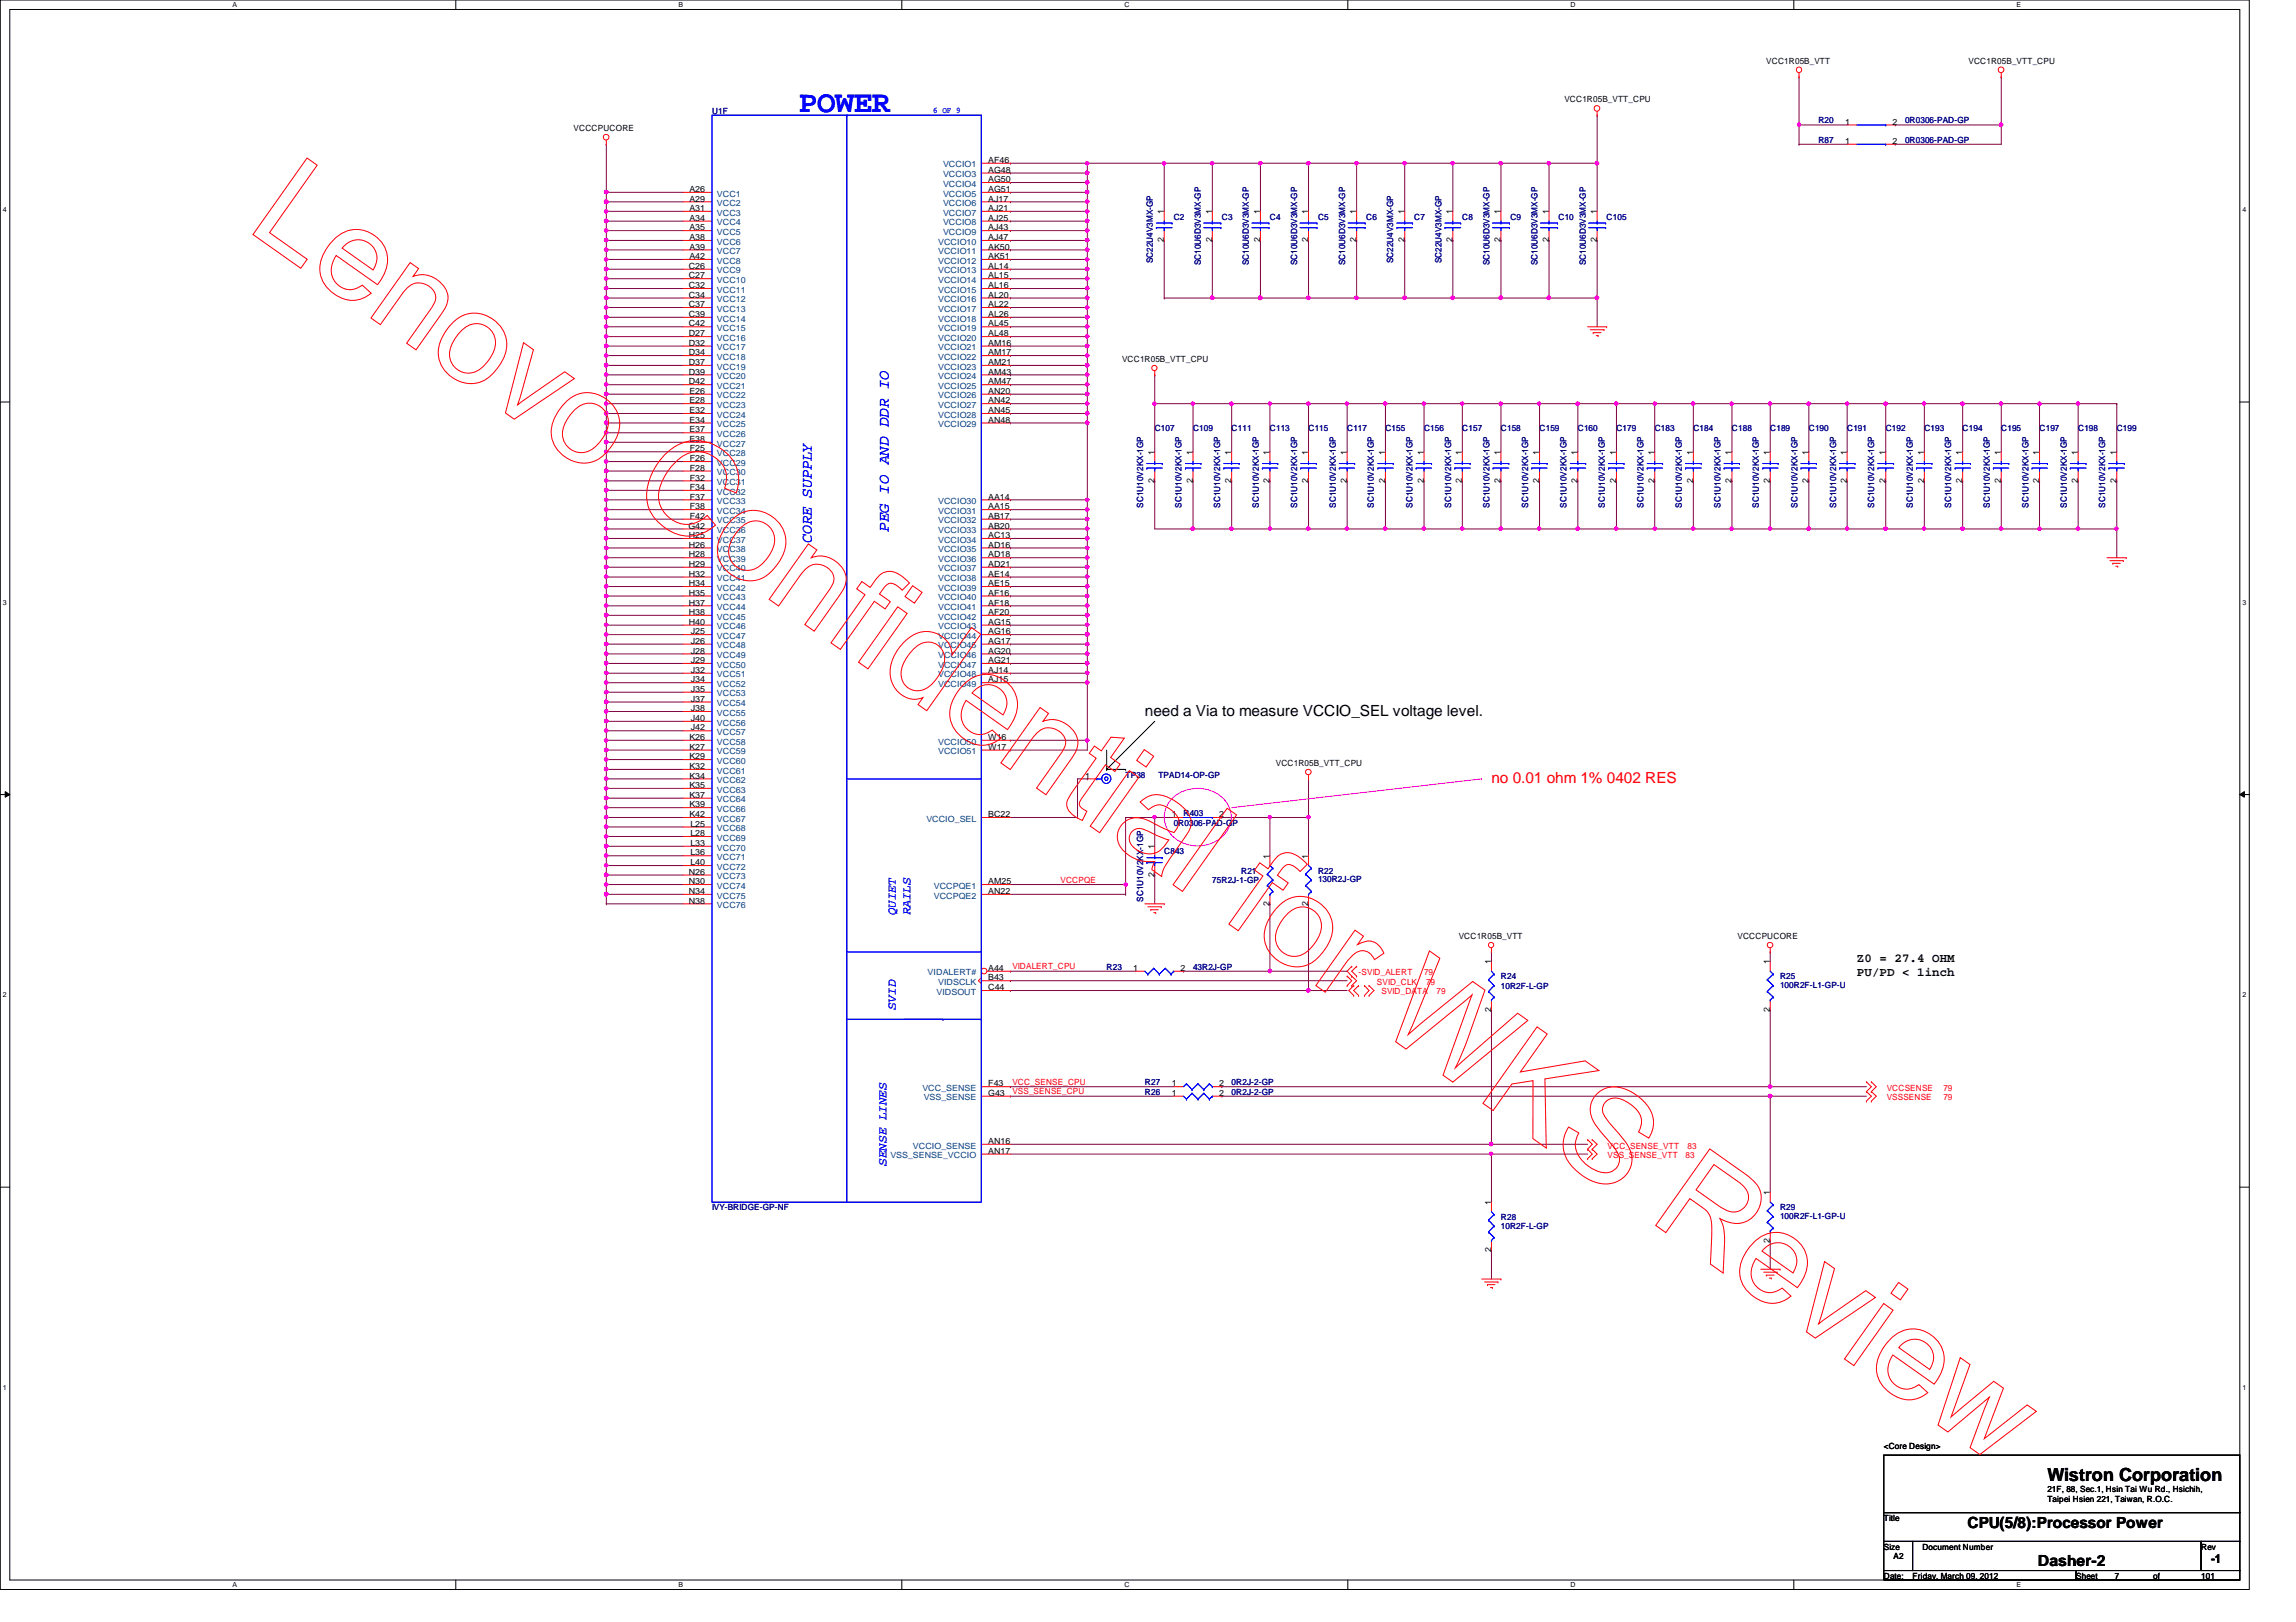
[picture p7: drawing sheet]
<svg xmlns="http://www.w3.org/2000/svg" width="297mm" height="210mm" viewBox="0 0 297 210" stroke-linecap="round" stroke-linejoin="round" font-family="sans-serif">
<defs><g id="words">
<text font-size="4" fill="#00f" x="103.3" y="14.5">POWER</text>
<text font-size="2.3" x="264.9" y="191.7">Wistron Corporation</text>
<g font-size="2" fill="#00f">
<text x="105" y="70.3" transform="rotate(-90 105 70.3)">CORE SUPPLY</text>
<text x="115" y="68.8" transform="rotate(-90 115 68.8)">PEG IO AND DDR IO</text>
</g>
<g font-size="2">
<text x="148.1" y="92.7">need a Via to measure VCCIO_SEL voltage level.</text>
<text x="254.5" y="197.7">CPU(5/8):Processor Power</text>
<text x="263.6" y="202.6">Dasher-2</text>
</g>
<text font-size="2" fill="#f00" x="193" y="101.4">no 0.01 ohm 1% 0402 RES</text>
<g font-size="1.6" fill="#00f">
<text x="115.9" y="118.4" transform="rotate(-90 115.9 118.4)">QUIET</text>
<text x="117.8" y="118.4" transform="rotate(-90 117.8 118.4)">RAILS</text>
<text x="115.9" y="130.7" transform="rotate(-90 115.9 130.7)">SVID</text>
<text x="114.7" y="150.8" transform="rotate(-90 114.7 150.8)">SENSE LINES</text>
</g>
<g font-size="1.6">
<text x="240.2" y="124.5">Z0 = 27.4 OHM</text>
<text x="240.2" y="126.4">PU/PD &lt; 1inch</text>
<text x="286" y="202.3">-1</text>
</g>
<g font-size="1.1">
<text x="228.5" y="8.3">VCC1R05B_VTT</text>
<text x="254.7" y="8.3">VCC1R05B_VTT_CPU</text>
<text x="74.2" y="17">VCCCPUCORE</text>
<text x="202.4" y="13.3">VCC1R05B_VTT_CPU</text>
<text x="238.7" y="16.1">1</text>
<text x="244.9" y="16.1">2</text>
<text x="127.8" y="21.1">AF46</text>
<text x="127.8" y="22.4">AG48</text>
<text x="127.8" y="23.6">AG50</text>
<text x="238.7" y="18.6">1</text>
<text x="244.9" y="18.6">2</text>
<text x="89.2" y="24.8">A26</text>
<text x="89.2" y="26.1">A29</text>
<text x="89.2" y="27.3">A31</text>
<text x="89.2" y="28.6">A34</text>
<text x="89.2" y="29.8">A35</text>
<text x="127.8" y="24.8">AG51</text>
<text x="127.8" y="26.1">AJ17</text>
<text x="127.8" y="27.3">AJ21</text>
<text x="127.8" y="28.6">AJ25</text>
<text x="127.8" y="29.8">AJ43</text>
<text x="150.6" y="27.7" transform="rotate(-90 150.6 27.7)">1</text>
<text x="156.8" y="27.7" transform="rotate(-90 156.8 27.7)">1</text>
<text x="163" y="27.7" transform="rotate(-90 163 27.7)">1</text>
<text x="169.2" y="27.7" transform="rotate(-90 169.2 27.7)">1</text>
<text x="175.5" y="27.7" transform="rotate(-90 175.5 27.7)">1</text>
<text x="181.7" y="27.7" transform="rotate(-90 181.7 27.7)">1</text>
<text x="187.9" y="27.7" transform="rotate(-90 187.9 27.7)">1</text>
<text x="194.1" y="27.7" transform="rotate(-90 194.1 27.7)">1</text>
<text x="200.4" y="27.7" transform="rotate(-90 200.4 27.7)">1</text>
<text x="206.6" y="27.7" transform="rotate(-90 206.6 27.7)">1</text>
<text x="89.1" y="34.8">C26</text>
<text x="89.2" y="31.1">A38</text>
<text x="89.2" y="32.3">A39</text>
<text x="89.2" y="33.5">A42</text>
<text x="127.8" y="31.1">AJ47</text>
<text x="127.8" y="32.3">AK50</text>
<text x="127.8" y="33.5">AK51</text>
<text x="127.8" y="34.8">AL14</text>
<text x="150.6" y="31.4" transform="rotate(-90 150.6 31.4)">2</text>
<text x="156.8" y="31.4" transform="rotate(-90 156.8 31.4)">2</text>
<text x="163" y="31.4" transform="rotate(-90 163 31.4)">2</text>
<text x="169.2" y="31.4" transform="rotate(-90 169.2 31.4)">2</text>
<text x="175.5" y="31.4" transform="rotate(-90 175.5 31.4)">2</text>
<text x="181.7" y="31.4" transform="rotate(-90 181.7 31.4)">2</text>
<text x="187.9" y="31.4" transform="rotate(-90 187.9 31.4)">2</text>
<text x="194.1" y="31.4" transform="rotate(-90 194.1 31.4)">2</text>
<text x="200.4" y="31.4" transform="rotate(-90 200.4 31.4)">2</text>
<text x="206.6" y="31.4" transform="rotate(-90 206.6 31.4)">2</text>
<text x="89.1" y="36">C27</text>
<text x="89.1" y="37.3">C32</text>
<text x="89.1" y="38.5">C34</text>
<text x="89.1" y="39.8">C37</text>
<text x="89.1" y="41">C39</text>
<text x="127.8" y="36">AL15</text>
<text x="127.8" y="37.3">AL16</text>
<text x="127.8" y="38.5">AL20</text>
<text x="127.8" y="39.8">AL22</text>
<text x="127.8" y="41">AL26</text>
<text x="89.1" y="42.2">C42</text>
<text x="89.1" y="43.5">D27</text>
<text x="89.1" y="44.7">D32</text>
<text x="89.1" y="46">D34</text>
<text x="89.1" y="47.2">D37</text>
<text x="127.8" y="42.2">AL45</text>
<text x="127.8" y="43.5">AL48</text>
<text x="127.8" y="44.7">AM16</text>
<text x="127.8" y="46">AM17</text>
<text x="127.8" y="47.2">AM21</text>
<text x="145.2" y="46.9">VCC1R05B_VTT_CPU</text>
<text x="89.1" y="48.5">D39</text>
<text x="89.1" y="49.7">D42</text>
<text x="89.2" y="51">E26</text>
<text x="89.2" y="52.2">E28</text>
<text x="89.2" y="53.5">E32</text>
<text x="127.8" y="48.5">AM43</text>
<text x="127.8" y="49.7">AM47</text>
<text x="127.8" y="51">AN20</text>
<text x="127.8" y="52.2">AN42</text>
<text x="127.8" y="53.5">AN45</text>
<text x="89.2" y="54.7">E34</text>
<text x="89.2" y="56">E37</text>
<text x="89.2" y="57.2">E38</text>
<text x="89.2" y="58.4">F25</text>
<text x="89.2" y="59.7">F26</text>
<text x="127.8" y="54.7">AN48</text>
<text x="149.3" y="58.8" transform="rotate(-90 149.3 58.8)">1</text>
<text x="154.3" y="58.8" transform="rotate(-90 154.3 58.8)">1</text>
<text x="159.3" y="58.8" transform="rotate(-90 159.3 58.8)">1</text>
<text x="164.3" y="58.8" transform="rotate(-90 164.3 58.8)">1</text>
<text x="169.2" y="58.8" transform="rotate(-90 169.2 58.8)">1</text>
<text x="174.2" y="58.8" transform="rotate(-90 174.2 58.8)">1</text>
<text x="179.2" y="58.8" transform="rotate(-90 179.2 58.8)">1</text>
<text x="184.2" y="58.8" transform="rotate(-90 184.2 58.8)">1</text>
<text x="189.1" y="58.8" transform="rotate(-90 189.1 58.8)">1</text>
<text x="194.1" y="58.8" transform="rotate(-90 194.1 58.8)">1</text>
<text x="199.1" y="58.8" transform="rotate(-90 199.1 58.8)">1</text>
<text x="204.1" y="58.8" transform="rotate(-90 204.1 58.8)">1</text>
<text x="209.1" y="58.8" transform="rotate(-90 209.1 58.8)">1</text>
<text x="214" y="58.8" transform="rotate(-90 214 58.8)">1</text>
<text x="219" y="58.8" transform="rotate(-90 219 58.8)">1</text>
<text x="224" y="58.8" transform="rotate(-90 224 58.8)">1</text>
<text x="229" y="58.8" transform="rotate(-90 229 58.8)">1</text>
<text x="234" y="58.8" transform="rotate(-90 234 58.8)">1</text>
<text x="238.9" y="58.8" transform="rotate(-90 238.9 58.8)">1</text>
<text x="243.9" y="58.8" transform="rotate(-90 243.9 58.8)">1</text>
<text x="248.9" y="58.8" transform="rotate(-90 248.9 58.8)">1</text>
<text x="253.9" y="58.8" transform="rotate(-90 253.9 58.8)">1</text>
<text x="258.9" y="58.8" transform="rotate(-90 258.9 58.8)">1</text>
<text x="263.8" y="58.8" transform="rotate(-90 263.8 58.8)">1</text>
<text x="268.8" y="58.8" transform="rotate(-90 268.8 58.8)">1</text>
<text x="273.8" y="58.8" transform="rotate(-90 273.8 58.8)">1</text>
<text x="89.2" y="60.9">F28</text>
<text x="89.2" y="62.2">F32</text>
<text x="89.2" y="63.4">F34</text>
<text x="89.2" y="64.6">F37</text>
<text x="89.2" y="65.9">F38</text>
<text x="127.8" y="64.6">AA14</text>
<text x="127.8" y="65.9">AA15</text>
<text x="149.3" y="62.5" transform="rotate(-90 149.3 62.5)">2</text>
<text x="154.3" y="62.5" transform="rotate(-90 154.3 62.5)">2</text>
<text x="159.3" y="62.5" transform="rotate(-90 159.3 62.5)">2</text>
<text x="164.3" y="62.5" transform="rotate(-90 164.3 62.5)">2</text>
<text x="169.2" y="62.5" transform="rotate(-90 169.2 62.5)">2</text>
<text x="174.2" y="62.5" transform="rotate(-90 174.2 62.5)">2</text>
<text x="179.2" y="62.5" transform="rotate(-90 179.2 62.5)">2</text>
<text x="184.2" y="62.5" transform="rotate(-90 184.2 62.5)">2</text>
<text x="189.1" y="62.5" transform="rotate(-90 189.1 62.5)">2</text>
<text x="194.1" y="62.5" transform="rotate(-90 194.1 62.5)">2</text>
<text x="199.1" y="62.5" transform="rotate(-90 199.1 62.5)">2</text>
<text x="204.1" y="62.5" transform="rotate(-90 204.1 62.5)">2</text>
<text x="209.1" y="62.5" transform="rotate(-90 209.1 62.5)">2</text>
<text x="214" y="62.5" transform="rotate(-90 214 62.5)">2</text>
<text x="219" y="62.5" transform="rotate(-90 219 62.5)">2</text>
<text x="224" y="62.5" transform="rotate(-90 224 62.5)">2</text>
<text x="229" y="62.5" transform="rotate(-90 229 62.5)">2</text>
<text x="234" y="62.5" transform="rotate(-90 234 62.5)">2</text>
<text x="238.9" y="62.5" transform="rotate(-90 238.9 62.5)">2</text>
<text x="243.9" y="62.5" transform="rotate(-90 243.9 62.5)">2</text>
<text x="248.9" y="62.5" transform="rotate(-90 248.9 62.5)">2</text>
<text x="253.9" y="62.5" transform="rotate(-90 253.9 62.5)">2</text>
<text x="258.9" y="62.5" transform="rotate(-90 258.9 62.5)">2</text>
<text x="263.8" y="62.5" transform="rotate(-90 263.8 62.5)">2</text>
<text x="268.8" y="62.5" transform="rotate(-90 268.8 62.5)">2</text>
<text x="273.8" y="62.5" transform="rotate(-90 273.8 62.5)">2</text>
<text x="89.1" y="68.4">G42</text>
<text x="89.1" y="69.6">H25</text>
<text x="89.1" y="70.9">H26</text>
<text x="89.2" y="67.1">F42</text>
<text x="127.8" y="67.1">AB17</text>
<text x="127.8" y="68.4">AB20</text>
<text x="127.8" y="69.6">AC13</text>
<text x="127.8" y="70.9">AD16</text>
<text x="89.1" y="72.1">H28</text>
<text x="89.1" y="73.4">H29</text>
<text x="89.1" y="74.6">H32</text>
<text x="89.1" y="75.9">H34</text>
<text x="89.1" y="77.1">H35</text>
<text x="127.8" y="72.1">AD18</text>
<text x="127.8" y="73.4">AD21</text>
<text x="127.8" y="74.6">AE14</text>
<text x="127.8" y="75.9">AE15</text>
<text x="127.8" y="77.1">AF16</text>
<text x="89.1" y="78.4">H37</text>
<text x="89.1" y="79.6">H38</text>
<text x="89.1" y="80.9">H40</text>
<text x="89.4" y="82.1">J25</text>
<text x="89.4" y="83.3">J26</text>
<text x="127.8" y="78.4">AF18</text>
<text x="127.8" y="79.6">AF20</text>
<text x="127.8" y="80.9">AG15</text>
<text x="127.8" y="82.1">AG16</text>
<text x="127.8" y="83.3">AG17</text>
<text x="89.4" y="84.6">J28</text>
<text x="89.4" y="85.8">J29</text>
<text x="89.4" y="87.1">J32</text>
<text x="89.4" y="88.3">J34</text>
<text x="89.4" y="89.5">J35</text>
<text x="127.8" y="84.6">AG20</text>
<text x="127.8" y="85.8">AG21</text>
<text x="127.8" y="87.1">AJ14</text>
<text x="127.8" y="88.3">AJ15</text>
<text x="89.2" y="95.8">K26</text>
<text x="89.4" y="90.8">J37</text>
<text x="89.4" y="92">J38</text>
<text x="89.4" y="93.3">J40</text>
<text x="89.4" y="94.5">J42</text>
<text x="127.8" y="95.8">W16</text>
<text x="89.2" y="97">K27</text>
<text x="89.2" y="98.3">K29</text>
<text x="89.2" y="99.5">K32</text>
<text x="89.2" y="100.8">K34</text>
<text x="89.2" y="102">K35</text>
<text x="127.8" y="97">W17</text>
<text x="140.4" y="100.8">1</text>
<text x="165.1" y="99.1">VCC1R05B_VTT_CPU</text>
<text x="89.2" y="103.3">K37</text>
<text x="89.2" y="104.5">K39</text>
<text x="89.2" y="105.7">K42</text>
<text x="89.3" y="107">L25</text>
<text x="127.8" y="105.7">BC22</text>
<text x="151.6" y="105.7">1</text>
<text x="157.7" y="105.7">2</text>
<text x="89.1" y="113.2">N26</text>
<text x="89.3" y="108.2">L28</text>
<text x="89.3" y="109.5">L33</text>
<text x="89.3" y="110.7">L36</text>
<text x="89.3" y="112">L40</text>
<text x="149.3" y="113.5" transform="rotate(-90 149.3 113.5)">2</text>
<text x="149.3" y="109.9" transform="rotate(-90 149.3 109.9)">1</text>
<text x="164.3" y="111.1" transform="rotate(-90 164.3 111.1)">1</text>
<text x="169.2" y="111.1" transform="rotate(-90 169.2 111.1)">1</text>
<text x="89.1" y="114.4">N30</text>
<text x="89.1" y="115.7">N34</text>
<text x="89.1" y="116.9">N38</text>
<text x="127.8" y="114.4">AM25</text>
<text x="127.8" y="115.7">AN22</text>
<text x="164.3" y="117.3" transform="rotate(-90 164.3 117.3)">2</text>
<text x="169.2" y="117.3" transform="rotate(-90 169.2 117.3)">2</text>
<text x="127.8" y="125.6">A44</text>
<text x="146.6" y="125.6">1</text>
<text x="152.7" y="125.6">2</text>
<text x="188.7" y="121.5">VCC1R05B_VTT</text>
<text x="192.9" y="124.8" transform="rotate(-90 192.9 124.8)">1</text>
<text x="224.8" y="121.5">VCCCPUCORE</text>
<text x="229" y="124.8" transform="rotate(-90 229 124.8)">1</text>
<text x="127.8" y="126.9">B43</text>
<text x="127.8" y="128.1">C44</text>
<text x="192.9" y="130.9" transform="rotate(-90 192.9 130.9)">2</text>
<text x="229" y="130.9" transform="rotate(-90 229 130.9)">2</text>
<text x="127.8" y="140.6">F43</text>
<text x="127.8" y="141.8">G43</text>
<text x="151.6" y="141.8">1</text>
<text x="151.6" y="140.6">1</text>
<text x="157.7" y="141.8">2</text>
<text x="157.7" y="140.6">2</text>
<text x="127.8" y="149.3">AN17</text>
<text x="127.8" y="148">AN16</text>
<text x="192.9" y="155.9" transform="rotate(-90 192.9 155.9)">1</text>
<text x="229" y="154.7" transform="rotate(-90 229 154.7)">1</text>
<text x="229" y="160.8" transform="rotate(-90 229 160.8)">2</text>
<text x="192.9" y="162.1" transform="rotate(-90 192.9 162.1)">2</text>
<text x="243.7" y="187.5">&lt;Core Design&gt;</text>
<text x="243.7" y="196.8">Title</text>
<text x="264.9" y="193.1">21F, 88, Sec.1, Hsin Tai Wu Rd., Hsichih,</text>
<text x="264.9" y="194.4">Taipei Hsien 221, Taiwan, R.O.C.</text>
<text x="243.7" y="200.5">Size</text>
<text x="245" y="201.8">A2</text>
<text x="248.7" y="200.5">Document Number</text>
<text x="284.8" y="200.5">Rev</text>
<text x="243.7" y="204.3">Date:</text>
<text x="247.4" y="204.3">Friday, March 09, 2012</text>
<text x="268.6" y="204.3">Sheet</text>
<text x="273.6" y="204.3">7</text>
<text x="278.6" y="204.3">of</text>
<text x="284.8" y="204.3">101</text>
</g>
<g font-size="1.1" fill="#000080">
<text x="92.1" y="14.7">U1F</text>
<text x="235.2" y="16">R20</text>
<text x="246.5" y="16">0R0306-PAD-GP</text>
<text x="235.2" y="18.5">R87</text>
<text x="246.5" y="18.5">0R0306-PAD-GP</text>
<text x="151.8" y="28.4">C2</text>
<text x="158.1" y="28.4">C3</text>
<text x="164.3" y="28.4">C4</text>
<text x="170.5" y="28.4">C5</text>
<text x="176.7" y="28.4">C6</text>
<text x="183" y="28.4">C7</text>
<text x="189.2" y="28.4">C8</text>
<text x="195.4" y="28.4">C9</text>
<text x="201.6" y="28.4">C10</text>
<text x="207.9" y="28.4">C105</text>
<text x="149.1" y="34.1" transform="rotate(-90 149.1 34.1)">SC22U4V3MX-GP</text>
<text x="155.4" y="34.3" transform="rotate(-90 155.4 34.3)">SC10U6D3V3MX-GP</text>
<text x="161.6" y="34.3" transform="rotate(-90 161.6 34.3)">SC10U6D3V3MX-GP</text>
<text x="167.8" y="34.3" transform="rotate(-90 167.8 34.3)">SC10U6D3V3MX-GP</text>
<text x="174" y="34.3" transform="rotate(-90 174 34.3)">SC10U6D3V3MX-GP</text>
<text x="180.3" y="34.1" transform="rotate(-90 180.3 34.1)">SC22U4V3MX-GP</text>
<text x="186.5" y="34.1" transform="rotate(-90 186.5 34.1)">SC22U4V3MX-GP</text>
<text x="192.7" y="34.3" transform="rotate(-90 192.7 34.3)">SC10U6D3V3MX-GP</text>
<text x="198.9" y="34.3" transform="rotate(-90 198.9 34.3)">SC10U6D3V3MX-GP</text>
<text x="205.1" y="34.3" transform="rotate(-90 205.1 34.3)">SC10U6D3V3MX-GP</text>
<text x="149.4" y="55.8">C107</text>
<text x="154.3" y="55.8">C109</text>
<text x="159.3" y="55.8">C111</text>
<text x="164.3" y="55.8">C113</text>
<text x="169.3" y="55.8">C115</text>
<text x="174.3" y="55.8">C117</text>
<text x="179.2" y="55.8">C155</text>
<text x="184.2" y="55.8">C156</text>
<text x="189.2" y="55.8">C157</text>
<text x="194.2" y="55.8">C158</text>
<text x="199.2" y="55.8">C159</text>
<text x="204.1" y="55.8">C160</text>
<text x="209.1" y="55.8">C179</text>
<text x="214.1" y="55.8">C183</text>
<text x="219.1" y="55.8">C184</text>
<text x="224.1" y="55.8">C188</text>
<text x="229" y="55.8">C189</text>
<text x="234" y="55.8">C190</text>
<text x="239" y="55.8">C191</text>
<text x="244" y="55.8">C192</text>
<text x="249" y="55.8">C193</text>
<text x="253.9" y="55.8">C194</text>
<text x="258.9" y="55.8">C195</text>
<text x="263.9" y="55.8">C197</text>
<text x="268.9" y="55.8">C198</text>
<text x="273.9" y="55.8">C199</text>
<text x="147.9" y="65.7" transform="rotate(-90 147.9 65.7)">SC1U10V2KX-1GP</text>
<text x="152.9" y="65.7" transform="rotate(-90 152.9 65.7)">SC1U10V2KX-1GP</text>
<text x="157.9" y="65.7" transform="rotate(-90 157.9 65.7)">SC1U10V2KX-1GP</text>
<text x="162.9" y="65.7" transform="rotate(-90 162.9 65.7)">SC1U10V2KX-1GP</text>
<text x="167.8" y="65.7" transform="rotate(-90 167.8 65.7)">SC1U10V2KX-1GP</text>
<text x="172.8" y="65.7" transform="rotate(-90 172.8 65.7)">SC1U10V2KX-1GP</text>
<text x="177.8" y="65.7" transform="rotate(-90 177.8 65.7)">SC1U10V2KX-1GP</text>
<text x="182.7" y="65.7" transform="rotate(-90 182.7 65.7)">SC1U10V2KX-1GP</text>
<text x="187.7" y="65.7" transform="rotate(-90 187.7 65.7)">SC1U10V2KX-1GP</text>
<text x="192.7" y="65.7" transform="rotate(-90 192.7 65.7)">SC1U10V2KX-1GP</text>
<text x="197.7" y="65.7" transform="rotate(-90 197.7 65.7)">SC1U10V2KX-1GP</text>
<text x="202.6" y="65.7" transform="rotate(-90 202.6 65.7)">SC1U10V2KX-1GP</text>
<text x="207.6" y="65.7" transform="rotate(-90 207.6 65.7)">SC1U10V2KX-1GP</text>
<text x="212.6" y="65.7" transform="rotate(-90 212.6 65.7)">SC1U10V2KX-1GP</text>
<text x="217.6" y="65.7" transform="rotate(-90 217.6 65.7)">SC1U10V2KX-1GP</text>
<text x="222.6" y="65.7" transform="rotate(-90 222.6 65.7)">SC1U10V2KX-1GP</text>
<text x="227.5" y="65.7" transform="rotate(-90 227.5 65.7)">SC1U10V2KX-1GP</text>
<text x="232.5" y="65.7" transform="rotate(-90 232.5 65.7)">SC1U10V2KX-1GP</text>
<text x="237.5" y="65.7" transform="rotate(-90 237.5 65.7)">SC1U10V2KX-1GP</text>
<text x="242.5" y="65.7" transform="rotate(-90 242.5 65.7)">SC1U10V2KX-1GP</text>
<text x="247.5" y="65.7" transform="rotate(-90 247.5 65.7)">SC1U10V2KX-1GP</text>
<text x="252.4" y="65.7" transform="rotate(-90 252.4 65.7)">SC1U10V2KX-1GP</text>
<text x="257.4" y="65.7" transform="rotate(-90 257.4 65.7)">SC1U10V2KX-1GP</text>
<text x="262.4" y="65.7" transform="rotate(-90 262.4 65.7)">SC1U10V2KX-1GP</text>
<text x="267.4" y="65.7" transform="rotate(-90 267.4 65.7)">SC1U10V2KX-1GP</text>
<text x="272.4" y="65.7" transform="rotate(-90 272.4 65.7)">SC1U10V2KX-1GP</text>
<text x="145.6" y="100.6">TP38</text>
<text x="149.9" y="100.6">TPAD14-OP-GP</text>
<text x="151.8" y="106.8">0R0306-PAD-GP</text>
<text x="153.1" y="105.6">R403</text>
<text x="150.6" y="110.6">C843</text>
<text x="160.6" y="113.1">R21</text>
<text x="170.5" y="113.1">R22</text>
<text x="147.9" y="116.7" transform="rotate(-90 147.9 116.7)">SC1U10V2KX-1GP</text>
<text x="156.8" y="114.3">75R2J-1-GP</text>
<text x="170.5" y="114.2">130R2J-GP</text>
<text x="143.2" y="125.5">R23</text>
<text x="154.3" y="125.5">43R2J-GP</text>
<text x="194.2" y="126.7">R24</text>
<text x="194.2" y="128">10R2F-L-GP</text>
<text x="230.3" y="126.7">R25</text>
<text x="230.3" y="127.8">100R2F-L1-GP-U</text>
<text x="148.1" y="141.7">R26</text>
<text x="148.1" y="140.4">R27</text>
<text x="159.3" y="141.7">0R2J-2-GP</text>
<text x="159.3" y="140.4">0R2J-2-GP</text>
<text x="92.1" y="156.6">IVY-BRIDGE-GP-NF</text>
<text x="194.2" y="157.9">R28</text>
<text x="194.2" y="159.1">10R2F-L-GP</text>
<text x="230.3" y="156.6">R29</text>
<text x="230.3" y="157.7">100R2F-L1-GP-U</text>
</g>
<text font-size="1.1" fill="#00f" x="120.7" y="14.6">6 OF 9</text>
<g font-size="1.1" fill="#004080">
<text x="122" y="21.7">VCCIO1</text>
<text x="122" y="22.9">VCCIO3</text>
<text x="92.7" y="25.4">VCC1</text>
<text x="92.7" y="26.7">VCC2</text>
<text x="92.7" y="27.9">VCC3</text>
<text x="92.7" y="29.2">VCC4</text>
<text x="122" y="24.2">VCCIO4</text>
<text x="122" y="25.4">VCCIO5</text>
<text x="122" y="26.7">VCCIO6</text>
<text x="122" y="27.9">VCCIO7</text>
<text x="122" y="29.2">VCCIO8</text>
<text x="92.7" y="30.4">VCC5</text>
<text x="92.7" y="31.7">VCC6</text>
<text x="92.7" y="32.9">VCC7</text>
<text x="92.7" y="34.1">VCC8</text>
<text x="92.7" y="35.4">VCC9</text>
<text x="121.4" y="31.7">VCCIO10</text>
<text x="121.4" y="32.9">VCCIO11</text>
<text x="121.4" y="34.1">VCCIO12</text>
<text x="121.4" y="35.4">VCCIO13</text>
<text x="122" y="30.4">VCCIO9</text>
<text x="92.7" y="36.6">VCC10</text>
<text x="92.7" y="37.9">VCC11</text>
<text x="92.7" y="39.1">VCC12</text>
<text x="92.7" y="40.3">VCC13</text>
<text x="92.7" y="41.6">VCC14</text>
<text x="121.4" y="36.6">VCCIO14</text>
<text x="121.4" y="37.9">VCCIO15</text>
<text x="121.4" y="39.1">VCCIO16</text>
<text x="121.4" y="40.3">VCCIO17</text>
<text x="121.4" y="41.6">VCCIO18</text>
<text x="92.7" y="42.8">VCC15</text>
<text x="92.7" y="44.1">VCC16</text>
<text x="92.7" y="45.3">VCC17</text>
<text x="92.7" y="46.6">VCC18</text>
<text x="92.7" y="47.8">VCC19</text>
<text x="121.4" y="42.8">VCCIO19</text>
<text x="121.4" y="44.1">VCCIO20</text>
<text x="121.4" y="45.3">VCCIO21</text>
<text x="121.4" y="46.6">VCCIO22</text>
<text x="121.4" y="47.8">VCCIO23</text>
<text x="92.7" y="49.1">VCC20</text>
<text x="92.7" y="50.3">VCC21</text>
<text x="92.7" y="51.6">VCC22</text>
<text x="92.7" y="52.8">VCC23</text>
<text x="121.4" y="49.1">VCCIO24</text>
<text x="121.4" y="50.3">VCCIO25</text>
<text x="121.4" y="51.6">VCCIO26</text>
<text x="121.4" y="52.8">VCCIO27</text>
<text x="92.7" y="54.1">VCC24</text>
<text x="92.7" y="55.3">VCC25</text>
<text x="92.7" y="56.6">VCC26</text>
<text x="92.7" y="57.8">VCC27</text>
<text x="92.7" y="59">VCC28</text>
<text x="121.4" y="54.1">VCCIO28</text>
<text x="121.4" y="55.3">VCCIO29</text>
<text x="92.7" y="60.3">VCC29</text>
<text x="92.7" y="61.5">VCC30</text>
<text x="92.7" y="62.8">VCC31</text>
<text x="92.7" y="64">VCC32</text>
<text x="92.7" y="65.2">VCC33</text>
<text x="121.4" y="65.2">VCCIO30</text>
<text x="92.7" y="66.5">VCC34</text>
<text x="92.7" y="67.7">VCC35</text>
<text x="92.7" y="69">VCC36</text>
<text x="92.7" y="70.2">VCC37</text>
<text x="92.7" y="71.5">VCC38</text>
<text x="121.4" y="66.5">VCCIO31</text>
<text x="121.4" y="67.7">VCCIO32</text>
<text x="121.4" y="69">VCCIO33</text>
<text x="121.4" y="70.2">VCCIO34</text>
<text x="121.4" y="71.5">VCCIO35</text>
<text x="92.7" y="72.7">VCC39</text>
<text x="92.7" y="74">VCC40</text>
<text x="92.7" y="75.2">VCC41</text>
<text x="92.7" y="76.5">VCC42</text>
<text x="92.7" y="77.7">VCC43</text>
<text x="121.4" y="72.7">VCCIO36</text>
<text x="121.4" y="74">VCCIO37</text>
<text x="121.4" y="75.2">VCCIO38</text>
<text x="121.4" y="76.5">VCCIO39</text>
<text x="121.4" y="77.7">VCCIO40</text>
<text x="92.7" y="79">VCC44</text>
<text x="92.7" y="80.2">VCC45</text>
<text x="92.7" y="81.4">VCC46</text>
<text x="92.7" y="82.7">VCC47</text>
<text x="92.7" y="83.9">VCC48</text>
<text x="121.4" y="79">VCCIO41</text>
<text x="121.4" y="80.2">VCCIO42</text>
<text x="121.4" y="81.4">VCCIO43</text>
<text x="121.4" y="82.7">VCCIO44</text>
<text x="121.4" y="83.9">VCCIO45</text>
<text x="92.7" y="85.2">VCC49</text>
<text x="92.7" y="86.4">VCC50</text>
<text x="92.7" y="87.7">VCC51</text>
<text x="92.7" y="88.9">VCC52</text>
<text x="121.4" y="85.2">VCCIO46</text>
<text x="121.4" y="86.4">VCCIO47</text>
<text x="121.4" y="87.7">VCCIO48</text>
<text x="121.4" y="88.9">VCCIO49</text>
<text x="92.7" y="90.1">VCC53</text>
<text x="92.7" y="91.4">VCC54</text>
<text x="92.7" y="92.6">VCC55</text>
<text x="92.7" y="93.9">VCC56</text>
<text x="92.7" y="95.1">VCC57</text>
<text x="92.7" y="96.4">VCC58</text>
<text x="92.7" y="97.6">VCC59</text>
<text x="92.7" y="98.8">VCC60</text>
<text x="92.7" y="100.1">VCC61</text>
<text x="92.7" y="101.3">VCC62</text>
<text x="121.4" y="96.4">VCCIO50</text>
<text x="121.4" y="97.6">VCCIO51</text>
<text x="92.7" y="102.6">VCC63</text>
<text x="92.7" y="103.8">VCC64</text>
<text x="92.7" y="105.1">VCC66</text>
<text x="92.7" y="106.3">VCC67</text>
<text x="92.7" y="107.6">VCC68</text>
<text x="119.8" y="106.3">VCCIO_SEL</text>
<text x="92.7" y="108.8">VCC69</text>
<text x="92.7" y="110.1">VCC70</text>
<text x="92.7" y="111.3">VCC71</text>
<text x="92.7" y="112.6">VCC72</text>
<text x="92.7" y="113.8">VCC73</text>
<text x="92.7" y="115">VCC74</text>
<text x="92.7" y="116.3">VCC75</text>
<text x="92.7" y="117.5">VCC76</text>
<text x="120.8" y="115">VCCPQE1</text>
<text x="120.8" y="116.3">VCCPQE2</text>
<text x="120" y="126.2">VIDALERT#</text>
<text x="121.2" y="128.7">VIDSOUT</text>
<text x="121.4" y="127.5">VIDSCLK</text>
<text x="119.3" y="141.2">VCC_SENSE</text>
<text x="119.5" y="142.4">VSS_SENSE</text>
<text x="115.2" y="149.9">VSS_SENSE_VCCIO</text>
<text x="118.1" y="148.6">VCCIO_SENSE</text>
</g>
<g font-size="1.1" fill="#f00">
<text x="137.2" y="114.2">VCCPQE</text>
<text x="131" y="125.4">VIDALERT_CPU</text>
<text x="175.8" y="126.1">-SVID_ALERT</text>
<text x="178.1" y="127.5">SVID_CLK</text>
<text x="178.7" y="128.6">SVID_DATA</text>
<text x="184.2" y="126.1">79</text>
<text x="184.5" y="127.5">79</text>
<text x="185.8" y="128.6">79</text>
<text x="131" y="140.4">VCC_SENSE_CPU</text>
<text x="131" y="141.6">VSS_SENSE_CPU</text>
<text x="244.1" y="141.2">VCCSENSE</text>
<text x="244.1" y="142.4">VSSSENSE</text>
<text x="251.4" y="141.2">79</text>
<text x="251.4" y="142.4">79</text>
<text x="208" y="148.6">VCC_SENSE_VTT</text>
<text x="208" y="149.9">VSS_SENSE_VTT</text>
<text x="218.1" y="149.9">83</text>
<text x="218.3" y="148.6">83</text>
</g>
<g font-size=".9">
<text x="30.1" y=".9">A</text>
<text x="87.8" y=".9">B</text>
<text x="145.5" y=".9">C</text>
<text x="203.2" y=".9">D</text>
<text x="260.9" y=".9">E</text>
<text x=".4" y="27.4">4</text>
<text x="290.1" y="27.4">4</text>
<text x=".4" y="78.2">3</text>
<text x="290.1" y="78.2">3</text>
<text x=".4" y="129">2</text>
<text x="290.1" y="129">2</text>
<text x=".4" y="179.8">1</text>
<text x="290.1" y="179.8">1</text>
<text x="30.1" y="205.4">A</text>
<text x="87.8" y="205.4">B</text>
<text x="145.5" y="205.4">C</text>
<text x="203.2" y="205.4">D</text>
<text x="260.9" y="205.4">E</text>
</g>
</g></defs>
<path d="M0 0h291v205.7h-291zM1.3 1.2h288.5v203.3h-288.5z" fill="none" stroke="#000" stroke-width=".13"/>
<g fill="#fff">
<path d="M30.1 .1h.5v1h-.5z"/>
<path d="M30.1 204.6h.5v1h-.5z"/>
</g>
<path d="M59 0v1.2M59 204.5v1.2" fill="none" stroke="#000" stroke-width=".13"/>
<g fill="#fff">
<path d="M87.8 .1h.6v1h-.6z"/>
<path d="M87.8 204.6h.6v1h-.6z"/>
</g>
<path d="M116.7 0v1.2M116.7 204.5v1.2" fill="none" stroke="#000" stroke-width=".13"/>
<g fill="#fff">
<path d="M145.5 .1h.6v1h-.6z"/>
<path d="M145.5 204.6h.6v1h-.6z"/>
</g>
<path d="M174.4 0v1.2M174.4 204.5v1.2" fill="none" stroke="#000" stroke-width=".13"/>
<g fill="#fff">
<path d="M203.2 .1h.6v1h-.6z"/>
<path d="M203.2 204.6h.6v1h-.6z"/>
</g>
<path d="M232.1 0v1.2M232.1 204.5v1.2" fill="none" stroke="#000" stroke-width=".13"/>
<g fill="#fff">
<path d="M260.9 .1h.6v1h-.6z"/>
<path d="M260.9 204.6h.6v1h-.6z"/>
<path d="M.4 26.6h.5v1h-.5z"/>
<path d="M290.1 26.6h.5v1h-.5z"/>
<path d="M.4 77.4h.5v1h-.5z"/>
<path d="M290.1 77.4h.5v1h-.5z"/>
</g>
<path d="M0 52h1.3M289.8 52h1.2" fill="none" stroke="#000" stroke-width=".13"/>
<g fill="#fff">
<path d="M.4 128.2h.5v1h-.5z"/>
<path d="M290.1 128.2h.5v1h-.5z"/>
</g>
<path d="M0 102.8h1.3M.7 102.4l.6 .4-.6 .4zM289.8 102.8l.6-.4v.8zM289.8 102.8h1.2" fill="none" stroke="#000" stroke-width=".13"/>
<path d="M.7 102.4l.6 .4-.6 .4zM289.8 102.8l.6-.4v.8z" fill="#000"/>
<g fill="#fff">
<path d="M.4 179h.5v1h-.5z"/>
<path d="M290.1 179h.5v1h-.5z"/>
</g>
<path d="M0 153.6h1.3M289.8 153.6h1.2" fill="none" stroke="#000" stroke-width=".13"/>
<g fill="none" stroke="#800040" stroke-width=".13">
<path d="M78.4 18.7h.1M78.4 18.7v6.2M78.4 24.9h.1M78.4 26.1h.1M78.4 27.3h.1M78.4 28.6h.1M78.4 29.8h.1M78.4 31.1h.1M78.4 36.1h.1M78.4 37.3h.1M78.4 32.3h.1M78.4 33.6h.1"/>
<path d="M78.4 34.8h.1M78.4 38.6h.1M78.4 39.8h.1M78.4 24.9h10M78.4 26.1h10M78.4 27.3h10M78.4 28.6h10M78.4 29.8h10M78.4 31.1h10M78.4 36.1h10M78.4 37.3h10M78.4 32.3h10"/>
<path d="M78.4 33.6h10M78.4 34.8h10M78.4 38.6h10M78.4 39.8h10M78.4 42.3h.1M78.4 43.6h.1M78.4 48.5h.1M78.4 49.8h.1M78.4 44.8h.1M78.4 46h.1M78.4 47.3h.1M78.4 41.1h.1"/>
<path d="M78.4 54.7h.1M78.4 56h.1M78.4 51h.1M78.4 57.2h.1M78.4 58.5h.1M78.4 42.3h10M78.4 43.6h10M78.4 48.5h10M78.4 49.8h10M78.4 44.8h10M78.4 46h10M78.4 47.3h10"/>
<path d="M78.4 41.1h10M78.4 54.7h10M78.4 56h10M78.4 51h10M78.4 57.2h10M78.4 58.5h10M78.4 61h.1M78.4 62.2h.1M78.4 61h10M78.4 62.2h10"/>
</g>
<path d="M78.2 58.3h.4l.1 .2-.1 .1-.2 .1-.2-.1z" fill-rule="evenodd" fill="#f0f"/>
<path d="M78.2 58.3h.4l.1 .2-.1 .1-.2 .1-.2-.1z" fill="none" stroke="#f0f" stroke-width=".13"/>
<path d="M78.4 59.7h.1M78.4 52.2h.1M78.4 53.5h.1M78.4 59.7h10M78.4 52.2h10M78.4 53.5h10M78.4 67.2h.1M78.4 68.5h.1M78.4 67.2h10M78.4 68.5h10" fill="none" stroke="#800040" stroke-width=".13"/>
<path d="M78.2 68.3h.4l.1 .1-.1 .1-.2 .1-.2-.1z" fill-rule="evenodd" fill="#f0f"/>
<path d="M78.2 68.3h.4l.1 .1-.1 .1-.2 .1-.2-.1z" fill="none" stroke="#f0f" stroke-width=".13"/>
<path d="M78.4 63.5h.1M78.4 73.4h.1M78.4 74.7h.1M78.4 69.7h.1M78.4 70.9h.1M78.4 72.2h.1M78.4 63.5h10M78.4 73.4h10M78.4 74.7h10M78.4 69.7h10M78.4 70.9h10M78.4 72.2h10" fill="none" stroke="#800040" stroke-width=".13"/>
<path d="M78.2 72h.4l.1 .1-.1 .2-.2 .1-.2-.1z" fill-rule="evenodd" fill="#f0f"/>
<path d="M78.2 72h.4l.1 .1-.1 .2-.2 .1-.2-.1z" fill="none" stroke="#f0f" stroke-width=".13"/>
<path d="M78.4 64.7h.1M78.4 66h.1M78.4 79.6h.1M78.4 64.7h10M78.4 66h10M78.4 79.6h10" fill="none" stroke="#800040" stroke-width=".13"/>
<path d="M78.2 79.4h.4l.1 .2-.1 .2h-.2h-.2z" fill-rule="evenodd" fill="#f0f"/>
<path d="M78.2 79.4h.4l.1 .2-.1 .2h-.2h-.2z" fill="none" stroke="#f0f" stroke-width=".13"/>
<path d="M78.4 80.9h.1M78.4 80.9h10" fill="none" stroke="#800040" stroke-width=".13"/>
<path d="M78.2 80.7h.4l.1 .2-.1 .1-.2 .1-.2-.1z" fill-rule="evenodd" fill="#f0f"/>
<path d="M78.2 80.7h.4l.1 .2-.1 .1-.2 .1-.2-.1z" fill="none" stroke="#f0f" stroke-width=".13"/>
<g fill="none" stroke="#800040" stroke-width=".13">
<path d="M78.4 75.9h.1M78.4 77.1h.1M78.4 78.4h.1M78.4 75.9h10M78.4 77.1h10M78.4 78.4h10M78.4 85.9h.1M78.4 87.1h.1M78.4 82.1h.1M78.4 83.4h.1M78.4 84.6h.1M78.4 92.1h.1"/>
<path d="M78.4 93.3h.1M78.4 88.3h.1M78.4 98.3h.1M78.4 99.6h.1M78.4 94.6h.1M78.4 85.9h10M78.4 87.1h10M78.4 82.1h10M78.4 83.4h10M78.4 84.6h10M78.4 92.1h10M78.4 93.3h10"/>
<path d="M78.4 88.3h10M78.4 98.3h10M78.4 99.6h10M78.4 94.6h10"/>
</g>
<path d="M78.2 94.4h.4l.1 .1-.1 .2-.2 .1-.2-.1z" fill-rule="evenodd" fill="#f0f"/>
<path d="M78.2 94.4h.4l.1 .1-.1 .2-.2 .1-.2-.1z" fill="none" stroke="#f0f" stroke-width=".13"/>
<path d="M78.4 95.8h.1M78.4 97.1h.1M78.4 95.8h10M78.4 97.1h10" fill="none" stroke="#800040" stroke-width=".13"/>
<path d="M78.2 96.9h.4l.1 .1-.1 .2-.2 .1-.2-.1z" fill-rule="evenodd" fill="#f0f"/>
<path d="M78.2 96.9h.4l.1 .1-.1 .2-.2 .1-.2-.1z" fill="none" stroke="#f0f" stroke-width=".13"/>
<path d="M78.4 89.6h.1M78.4 90.8h.1M78.4 89.6h10M78.4 90.8h10M78.4 104.5h.1M78.4 105.8h.1M78.4 100.8h.1M78.4 110.7h.1M78.4 104.5h10M78.4 105.8h10M78.4 100.8h10M78.4 110.7h10" fill="none" stroke="#800040" stroke-width=".13"/>
<path d="M78.2 110.5h.4l.1 .2-.1 .2-.2 .1-.2-.1z" fill-rule="evenodd" fill="#f0f"/>
<path d="M78.2 110.5h.4l.1 .2-.1 .2-.2 .1-.2-.1z" fill="none" stroke="#f0f" stroke-width=".13"/>
<g fill="none" stroke="#800040" stroke-width=".13">
<path d="M78.4 24.9h.1M78.4 24.9v1.2M78.4 112h.1M78.4 107h.1M78.4 108.2h.1M78.4 109.5h.1M78.4 102h.1M78.4 103.3h.1M78.4 117h.1M78.4 113.2h.1M78.4 114.5h.1M78.4 115.7h.1"/>
<path d="M78.4 112h10M78.4 107h10M78.4 108.2h10M78.4 109.5h10M78.4 102h10M78.4 103.3h10M78.4 117h10M78.4 113.2h10M78.4 114.5h10M78.4 115.7h10"/>
</g>
<path d="M78.2 25.9h.4l.1 .2-.1 .2h-.2h-.2z" fill-rule="evenodd" fill="#f0f"/>
<path d="M78.2 25.9h.4l.1 .2-.1 .2h-.2h-.2z" fill="none" stroke="#f0f" stroke-width=".13"/>
<path d="M78.2 24.7h.4l.1 .1-.1 .2-.2 .1-.2-.1z" fill-rule="evenodd" fill="#f0f"/>
<path d="M78.2 24.7h.4l.1 .1-.1 .2-.2 .1-.2-.1z" fill="none" stroke="#f0f" stroke-width=".13"/>
<path d="M78.4 92.1h.1M78.4 92.1v1.2" fill="none" stroke="#800040" stroke-width=".13"/>
<path d="M78.2 91.9h.4l.1 .1-.1 .2-.2 .1-.2-.1z" fill-rule="evenodd" fill="#f0f"/>
<path d="M78.2 91.9h.4l.1 .1-.1 .2-.2 .1-.2-.1z" fill="none" stroke="#f0f" stroke-width=".13"/>
<path d="M78.4 84.6h.1M78.4 84.6v1.3" fill="none" stroke="#800040" stroke-width=".13"/>
<path d="M78.2 84.4h.4l.1 .2-.1 .2h-.2h-.2z" fill-rule="evenodd" fill="#f0f"/>
<path d="M78.2 84.4h.4l.1 .2-.1 .2h-.2h-.2z" fill="none" stroke="#f0f" stroke-width=".13"/>
<path d="M78.4 77.1h.1M78.4 77.1v1.3" fill="none" stroke="#800040" stroke-width=".13"/>
<path d="M78.2 77h.4l.1 .1-.1 .2h-.2h-.2z" fill-rule="evenodd" fill="#f0f"/>
<path d="M78.2 77h.4l.1 .1-.1 .2h-.2h-.2z" fill="none" stroke="#f0f" stroke-width=".13"/>
<path d="M78.4 49.8h.1M78.4 49.8v1.2" fill="none" stroke="#800040" stroke-width=".13"/>
<path d="M78.2 49.6h.4l.1 .1-.1 .2-.2 .1-.2-.1z" fill-rule="evenodd" fill="#f0f"/>
<path d="M78.2 49.6h.4l.1 .1-.1 .2-.2 .1-.2-.1z" fill="none" stroke="#f0f" stroke-width=".13"/>
<path d="M78.4 48.5h.1M78.4 48.5v1.3" fill="none" stroke="#800040" stroke-width=".13"/>
<path d="M78.2 48.3h.4l.1 .2-.1 .1-.2 .1-.2-.1z" fill-rule="evenodd" fill="#f0f"/>
<path d="M78.2 48.3h.4l.1 .2-.1 .1-.2 .1-.2-.1z" fill="none" stroke="#f0f" stroke-width=".13"/>
<path d="M78.4 38.6h.1M78.4 38.6v1.2" fill="none" stroke="#800040" stroke-width=".13"/>
<path d="M78.2 38.4h.4l.1 .1-.1 .2-.2 .1-.2-.1z" fill-rule="evenodd" fill="#f0f"/>
<path d="M78.2 38.4h.4l.1 .1-.1 .2-.2 .1-.2-.1z" fill="none" stroke="#f0f" stroke-width=".13"/>
<path d="M78.4 43.6h.1M78.4 43.6v1.2" fill="none" stroke="#800040" stroke-width=".13"/>
<path d="M78.2 43.4h.4l.1 .1-.1 .2h-.2h-.2z" fill-rule="evenodd" fill="#f0f"/>
<path d="M78.2 43.4h.4l.1 .1-.1 .2h-.2h-.2z" fill="none" stroke="#f0f" stroke-width=".13"/>
<path d="M78.4 34.8h.1M78.4 34.8v1.3M78.4 58.5h.1M78.4 58.5v1.2" fill="none" stroke="#800040" stroke-width=".13"/>
<path d="M78.2 34.6h.4l.1 .2-.1 .2-.2 .1-.2-.1z" fill-rule="evenodd" fill="#f0f"/>
<path d="M78.2 34.6h.4l.1 .2-.1 .2-.2 .1-.2-.1z" fill="none" stroke="#f0f" stroke-width=".13"/>
<path d="M78.4 32.3h.1M78.4 32.3v1.3" fill="none" stroke="#800040" stroke-width=".13"/>
<path d="M78.2 32.1h.4l.1 .2-.1 .2-.2 .1-.2-.1z" fill-rule="evenodd" fill="#f0f"/>
<path d="M78.2 32.1h.4l.1 .2-.1 .2-.2 .1-.2-.1z" fill="none" stroke="#f0f" stroke-width=".13"/>
<path d="M78.4 62.2h.1M78.4 62.2v1.3" fill="none" stroke="#800040" stroke-width=".13"/>
<path d="M78.2 62h.4l.1 .2-.1 .1-.2 .1-.2-.1z" fill-rule="evenodd" fill="#f0f"/>
<path d="M78.2 62h.4l.1 .2-.1 .1-.2 .1-.2-.1z" fill="none" stroke="#f0f" stroke-width=".13"/>
<path d="M78.4 61h.1M78.4 61v1.2" fill="none" stroke="#800040" stroke-width=".13"/>
<path d="M78.2 60.8h.4l.1 .1-.1 .2-.2 .1-.2-.1z" fill-rule="evenodd" fill="#f0f"/>
<path d="M78.2 60.8h.4l.1 .1-.1 .2-.2 .1-.2-.1z" fill="none" stroke="#f0f" stroke-width=".13"/>
<path d="M78.4 82.1h.1M78.4 82.1v1.3" fill="none" stroke="#800040" stroke-width=".13"/>
<path d="M78.2 81.9h.4l.1 .2-.1 .2h-.2h-.2z" fill-rule="evenodd" fill="#f0f"/>
<path d="M78.2 81.9h.4l.1 .2-.1 .2h-.2h-.2z" fill="none" stroke="#f0f" stroke-width=".13"/>
<path d="M78.4 66h.1M78.4 66v1.2" fill="none" stroke="#800040" stroke-width=".13"/>
<path d="M78.2 65.8h.4l.1 .1-.1 .2-.2 .1-.2-.1z" fill-rule="evenodd" fill="#f0f"/>
<path d="M78.2 65.8h.4l.1 .1-.1 .2-.2 .1-.2-.1z" fill="none" stroke="#f0f" stroke-width=".13"/>
<path d="M78.4 64.7h.1M78.4 64.7v1.3" fill="none" stroke="#800040" stroke-width=".13"/>
<path d="M78.2 64.5h.4l.1 .2-.1 .1-.2 .1-.2-.1z" fill-rule="evenodd" fill="#f0f"/>
<path d="M78.2 64.5h.4l.1 .2-.1 .1-.2 .1-.2-.1z" fill="none" stroke="#f0f" stroke-width=".13"/>
<path d="M78.4 37.3h.1M78.4 37.3v1.3M78.4 72.2h.1M78.4 72.2v1.2" fill="none" stroke="#800040" stroke-width=".13"/>
<path d="M78.2 37.1h.4l.1 .2-.1 .1-.2 .1-.2-.1z" fill-rule="evenodd" fill="#f0f"/>
<path d="M78.2 37.1h.4l.1 .2-.1 .1-.2 .1-.2-.1z" fill="none" stroke="#f0f" stroke-width=".13"/>
<path d="M78.4 113.2h.1M78.4 113.2v1.3" fill="none" stroke="#800040" stroke-width=".13"/>
<path d="M78.2 113h.4l.1 .2-.1 .2-.2 .1-.2-.1z" fill-rule="evenodd" fill="#f0f"/>
<path d="M78.2 113h.4l.1 .2-.1 .2-.2 .1-.2-.1z" fill="none" stroke="#f0f" stroke-width=".13"/>
<path d="M78.4 103.3h.1M78.4 103.3v1.2" fill="none" stroke="#800040" stroke-width=".13"/>
<path d="M78.2 103.1h.4l.1 .2-.1 .1-.2 .1-.2-.1z" fill-rule="evenodd" fill="#f0f"/>
<path d="M78.2 103.1h.4l.1 .2-.1 .1-.2 .1-.2-.1z" fill="none" stroke="#f0f" stroke-width=".13"/>
<path d="M78.4 110.7h.1M78.4 108.2h.1M78.4 108.2v1.3M78.4 110.7v1.3" fill="none" stroke="#800040" stroke-width=".13"/>
<path d="M78.2 108.1h.4l.1 .1-.1 .2-.2 .1-.2-.1z" fill-rule="evenodd" fill="#f0f"/>
<path d="M78.2 108.1h.4l.1 .1-.1 .2-.2 .1-.2-.1z" fill="none" stroke="#f0f" stroke-width=".13"/>
<path d="M78.4 85.9h.1M78.4 85.9v1.2" fill="none" stroke="#800040" stroke-width=".13"/>
<path d="M78.2 85.7h.4l.1 .1-.1 .2-.2 .1-.2-.1z" fill-rule="evenodd" fill="#f0f"/>
<path d="M78.2 85.7h.4l.1 .1-.1 .2-.2 .1-.2-.1z" fill="none" stroke="#f0f" stroke-width=".13"/>
<path d="M78.4 51h.1M78.4 51v1.2M78.4 80.9h.1M78.4 80.9v1.2" fill="none" stroke="#800040" stroke-width=".13"/>
<path d="M78.2 50.8h.4l.1 .2-.1 .1-.2 .1-.2-.1z" fill-rule="evenodd" fill="#f0f"/>
<path d="M78.2 50.8h.4l.1 .2-.1 .1-.2 .1-.2-.1z" fill="none" stroke="#f0f" stroke-width=".13"/>
<path d="M78.4 56h.1M78.4 56v1.2" fill="none" stroke="#800040" stroke-width=".13"/>
<path d="M78.2 55.8h.4l.1 .2-.1 .1-.2 .1-.2-.1z" fill-rule="evenodd" fill="#f0f"/>
<path d="M78.2 55.8h.4l.1 .2-.1 .1-.2 .1-.2-.1z" fill="none" stroke="#f0f" stroke-width=".13"/>
<path d="M78.4 44.8h.1M78.4 44.8v1.2" fill="none" stroke="#800040" stroke-width=".13"/>
<path d="M78.2 44.6h.4l.1 .1-.1 .2-.2 .1-.2-.1z" fill-rule="evenodd" fill="#f0f"/>
<path d="M78.2 44.6h.4l.1 .1-.1 .2-.2 .1-.2-.1z" fill="none" stroke="#f0f" stroke-width=".13"/>
<path d="M78.4 94.6h.1M78.4 99.6h.1M78.4 94.6v1.2M78.4 99.6v1.2" fill="none" stroke="#800040" stroke-width=".13"/>
<path d="M78.2 99.4h.4l.1 .1-.1 .2h-.2h-.2z" fill-rule="evenodd" fill="#f0f"/>
<path d="M78.2 99.4h.4l.1 .1-.1 .2h-.2h-.2z" fill="none" stroke="#f0f" stroke-width=".13"/>
<path d="M78.4 59.7h.1M78.4 59.7v1.3" fill="none" stroke="#800040" stroke-width=".13"/>
<path d="M78.2 59.5h.4l.1 .2-.1 .2h-.2h-.2z" fill-rule="evenodd" fill="#f0f"/>
<path d="M78.2 59.5h.4l.1 .2-.1 .2h-.2h-.2z" fill="none" stroke="#f0f" stroke-width=".13"/>
<path d="M78.4 88.3h.1M78.4 88.3v1.3" fill="none" stroke="#800040" stroke-width=".13"/>
<path d="M78.2 88.2h.4l.1 .1-.1 .2-.2 .1-.2-.1z" fill-rule="evenodd" fill="#f0f"/>
<path d="M78.2 88.2h.4l.1 .1-.1 .2-.2 .1-.2-.1z" fill="none" stroke="#f0f" stroke-width=".13"/>
<path d="M78.4 83.4h.1M78.4 83.4v1.2" fill="none" stroke="#800040" stroke-width=".13"/>
<path d="M78.2 83.2h.4l.1 .2-.1 .1-.2 .1-.2-.1z" fill-rule="evenodd" fill="#f0f"/>
<path d="M78.2 83.2h.4l.1 .2-.1 .1-.2 .1-.2-.1z" fill="none" stroke="#f0f" stroke-width=".13"/>
<path d="M78.4 69.7h.1M78.4 69.7v1.2" fill="none" stroke="#800040" stroke-width=".13"/>
<path d="M78.2 69.5h.4l.1 .1-.1 .2-.2 .1-.2-.1z" fill-rule="evenodd" fill="#f0f"/>
<path d="M78.2 69.5h.4l.1 .1-.1 .2-.2 .1-.2-.1z" fill="none" stroke="#f0f" stroke-width=".13"/>
<path d="M78.4 73.4h.1M78.4 73.4v1.3" fill="none" stroke="#800040" stroke-width=".13"/>
<path d="M78.2 73.2h.4l.1 .2-.1 .1-.2 .1-.2-.1z" fill-rule="evenodd" fill="#f0f"/>
<path d="M78.2 73.2h.4l.1 .2-.1 .1-.2 .1-.2-.1z" fill="none" stroke="#f0f" stroke-width=".13"/>
<path d="M78.4 63.5h.1M78.4 63.5v1.2" fill="none" stroke="#800040" stroke-width=".13"/>
<path d="M78.2 63.3h.4l.1 .1-.1 .2-.2 .1-.2-.1z" fill-rule="evenodd" fill="#f0f"/>
<path d="M78.2 63.3h.4l.1 .1-.1 .2-.2 .1-.2-.1z" fill="none" stroke="#f0f" stroke-width=".13"/>
<path d="M78.4 42.3h.1M78.4 42.3v1.3" fill="none" stroke="#800040" stroke-width=".13"/>
<path d="M78.2 42.1h.4l.1 .1-.1 .2-.2 .1-.2-.1z" fill-rule="evenodd" fill="#f0f"/>
<path d="M78.2 42.1h.4l.1 .1-.1 .2-.2 .1-.2-.1z" fill="none" stroke="#f0f" stroke-width=".13"/>
<path d="M78.4 74.7h.1M78.4 74.7v1.2" fill="none" stroke="#800040" stroke-width=".13"/>
<path d="M78.2 74.5h.4l.1 .1-.1 .2h-.2h-.2z" fill-rule="evenodd" fill="#f0f"/>
<path d="M78.2 74.5h.4l.1 .1-.1 .2h-.2h-.2z" fill="none" stroke="#f0f" stroke-width=".13"/>
<path d="M78.4 27.3h.1M78.4 27.3v1.3" fill="none" stroke="#800040" stroke-width=".13"/>
<path d="M78.2 27.2h.4l.1 .1-.1 .2-.2 .1-.2-.1z" fill-rule="evenodd" fill="#f0f"/>
<path d="M78.2 27.2h.4l.1 .1-.1 .2-.2 .1-.2-.1z" fill="none" stroke="#f0f" stroke-width=".13"/>
<path d="M78.4 26.1h.1M78.4 26.1v1.2" fill="none" stroke="#800040" stroke-width=".13"/>
<path d="M78.2 25.9h.4l.1 .2-.1 .2h-.2h-.2z" fill-rule="evenodd" fill="#f0f"/>
<path d="M78.2 25.9h.4l.1 .2-.1 .2h-.2h-.2z" fill="none" stroke="#f0f" stroke-width=".13"/>
<path d="M78.4 54.7h.1M78.4 54.7v1.3" fill="none" stroke="#800040" stroke-width=".13"/>
<path d="M78.2 54.5h.4l.1 .2-.1 .2h-.2h-.2z" fill-rule="evenodd" fill="#f0f"/>
<path d="M78.2 54.5h.4l.1 .2-.1 .2h-.2h-.2z" fill="none" stroke="#f0f" stroke-width=".13"/>
<path d="M78.4 41.1h.1M78.4 41.1v1.2" fill="none" stroke="#800040" stroke-width=".13"/>
<path d="M78.2 40.9h.4l.1 .1-.1 .2-.2 .1-.2-.1z" fill-rule="evenodd" fill="#f0f"/>
<path d="M78.2 40.9h.4l.1 .1-.1 .2-.2 .1-.2-.1z" fill="none" stroke="#f0f" stroke-width=".13"/>
<path d="M78.4 47.3h.1M78.4 47.3v1.2" fill="none" stroke="#800040" stroke-width=".13"/>
<path d="M78.2 47.1h.4l.1 .1-.1 .2-.2 .1-.2-.1z" fill-rule="evenodd" fill="#f0f"/>
<path d="M78.2 47.1h.4l.1 .1-.1 .2-.2 .1-.2-.1z" fill="none" stroke="#f0f" stroke-width=".13"/>
<path d="M78.4 46h.1M78.4 46v1.3" fill="none" stroke="#800040" stroke-width=".13"/>
<path d="M78.2 45.9h.4l.1 .1-.1 .2h-.2h-.2z" fill-rule="evenodd" fill="#f0f"/>
<path d="M78.2 45.9h.4l.1 .1-.1 .2h-.2h-.2z" fill="none" stroke="#f0f" stroke-width=".13"/>
<path d="M78.4 115.7h.1M78.4 115.7v1.3" fill="none" stroke="#800040" stroke-width=".13"/>
<path d="M78.2 115.5h.4l.1 .2-.1 .2-.2 .1-.2-.1z" fill-rule="evenodd" fill="#f0f"/>
<path d="M78.2 115.5h.4l.1 .2-.1 .2-.2 .1-.2-.1z" fill="none" stroke="#f0f" stroke-width=".13"/>
<path d="M78.4 114.5h.1M78.4 114.5v1.2" fill="none" stroke="#800040" stroke-width=".13"/>
<path d="M78.2 114.3h.4l.1 .2-.1 .1-.2 .1-.2-.1z" fill-rule="evenodd" fill="#f0f"/>
<path d="M78.2 114.3h.4l.1 .2-.1 .1-.2 .1-.2-.1z" fill="none" stroke="#f0f" stroke-width=".13"/>
<path d="M78.4 87.1h.1M78.4 87.1v1.2" fill="none" stroke="#800040" stroke-width=".13"/>
<path d="M78.2 86.9h.4l.1 .2-.1 .1-.2 .1-.2-.1z" fill-rule="evenodd" fill="#f0f"/>
<path d="M78.2 86.9h.4l.1 .2-.1 .1-.2 .1-.2-.1z" fill="none" stroke="#f0f" stroke-width=".13"/>
<path d="M78.4 112h.1M78.4 112v1.2" fill="none" stroke="#800040" stroke-width=".13"/>
<path d="M78.2 111.8h.4l.1 .2-.1 .1-.2 .1-.2-.1z" fill-rule="evenodd" fill="#f0f"/>
<path d="M78.2 111.8h.4l.1 .2-.1 .1-.2 .1-.2-.1z" fill="none" stroke="#f0f" stroke-width=".13"/>
<path d="M78.4 100.8h.1M78.4 100.8v1.2" fill="none" stroke="#800040" stroke-width=".13"/>
<path d="M78.2 100.6h.4l.1 .2-.1 .1-.2 .1-.2-.1z" fill-rule="evenodd" fill="#f0f"/>
<path d="M78.2 100.6h.4l.1 .2-.1 .1-.2 .1-.2-.1z" fill="none" stroke="#f0f" stroke-width=".13"/>
<path d="M78.4 104.5h.1M78.4 104.5v1.3" fill="none" stroke="#800040" stroke-width=".13"/>
<path d="M78.2 104.3h.4l.1 .2-.1 .2h-.2h-.2z" fill-rule="evenodd" fill="#f0f"/>
<path d="M78.2 104.3h.4l.1 .2-.1 .2h-.2h-.2z" fill="none" stroke="#f0f" stroke-width=".13"/>
<path d="M78.4 89.6h.1M78.4 89.6v1.2" fill="none" stroke="#800040" stroke-width=".13"/>
<path d="M78.2 89.4h.4l.1 .2-.1 .1-.2 .1-.2-.1z" fill-rule="evenodd" fill="#f0f"/>
<path d="M78.2 89.4h.4l.1 .2-.1 .1-.2 .1-.2-.1z" fill="none" stroke="#f0f" stroke-width=".13"/>
<path d="M78.4 98.3h.1M78.4 98.3v1.3" fill="none" stroke="#800040" stroke-width=".13"/>
<path d="M78.2 98.1h.4l.1 .2-.1 .1-.2 .1-.2-.1z" fill-rule="evenodd" fill="#f0f"/>
<path d="M78.2 98.1h.4l.1 .2-.1 .1-.2 .1-.2-.1z" fill="none" stroke="#f0f" stroke-width=".13"/>
<path d="M78.4 36.1h.1M78.4 36.1v1.2" fill="none" stroke="#800040" stroke-width=".13"/>
<path d="M78.2 35.9h.4l.1 .1-.1 .2-.2 .1-.2-.1z" fill-rule="evenodd" fill="#f0f"/>
<path d="M78.2 35.9h.4l.1 .1-.1 .2-.2 .1-.2-.1z" fill="none" stroke="#f0f" stroke-width=".13"/>
<path d="M78.4 31.1h.1M78.4 31.1v1.2" fill="none" stroke="#800040" stroke-width=".13"/>
<path d="M78.2 30.9h.4l.1 .2-.1 .1-.2 .1-.2-.1z" fill-rule="evenodd" fill="#f0f"/>
<path d="M78.2 30.9h.4l.1 .2-.1 .1-.2 .1-.2-.1z" fill="none" stroke="#f0f" stroke-width=".13"/>
<path d="M78.4 29.8h.1M78.4 29.8v1.3" fill="none" stroke="#800040" stroke-width=".13"/>
<path d="M78.2 29.6h.4l.1 .2-.1 .2-.2 .1-.2-.1z" fill-rule="evenodd" fill="#f0f"/>
<path d="M78.2 29.6h.4l.1 .2-.1 .2-.2 .1-.2-.1z" fill="none" stroke="#f0f" stroke-width=".13"/>
<path d="M78.4 28.6h.1M78.4 28.6v1.2" fill="none" stroke="#800040" stroke-width=".13"/>
<path d="M78.2 28.4h.4l.1 .2-.1 .1-.2 .1-.2-.1z" fill-rule="evenodd" fill="#f0f"/>
<path d="M78.2 28.4h.4l.1 .2-.1 .1-.2 .1-.2-.1z" fill="none" stroke="#f0f" stroke-width=".13"/>
<g fill="none" stroke="#800040" stroke-width=".13">
<path d="M130.7 21.1h.1M130.7 26.1h.1M130.7 27.3h.1M130.7 22.4h.1M130.7 32.3h.1M130.7 28.6h.1M130.7 29.8h.1M130.7 21.1h10M130.7 26.1h10M130.7 27.3h10M130.7 22.4h10M130.7 32.3h10"/>
<path d="M130.7 28.6h10M130.7 29.8h10"/>
</g>
<path d="M140.5 29.6h.3l.1 .2-.1 .2-.2 .1-.1-.1z" fill-rule="evenodd" fill="#f0f"/>
<path d="M140.5 29.6h.3l.1 .2-.1 .2-.2 .1-.1-.1z" fill="none" stroke="#f0f" stroke-width=".13"/>
<path d="M130.7 31.1h.1M130.7 23.6h.1M130.7 24.9h.1M130.7 31.1h10M130.7 23.6h10M130.7 24.9h10" fill="none" stroke="#800040" stroke-width=".13"/>
<path d="M140.5 24.7h.3l.1 .1-.1 .2-.2 .1-.1-.1z" fill-rule="evenodd" fill="#f0f"/>
<path d="M140.5 24.7h.3l.1 .1-.1 .2-.2 .1-.1-.1z" fill="none" stroke="#f0f" stroke-width=".13"/>
<path d="M130.7 33.6h.1M130.7 38.6h.1M130.7 33.6h10M130.7 38.6h10" fill="none" stroke="#800040" stroke-width=".13"/>
<path d="M140.5 38.4h.3l.1 .1-.1 .2-.2 .1-.1-.1z" fill-rule="evenodd" fill="#f0f"/>
<path d="M140.5 38.4h.3l.1 .1-.1 .2-.2 .1-.1-.1z" fill="none" stroke="#f0f" stroke-width=".13"/>
<path d="M130.7 39.8h.1M130.7 34.8h.1M130.7 39.8h10M130.7 34.8h10" fill="none" stroke="#800040" stroke-width=".13"/>
<path d="M140.5 34.6h.3l.1 .2-.1 .2-.2 .1-.1-.1z" fill-rule="evenodd" fill="#f0f"/>
<path d="M140.5 34.6h.3l.1 .2-.1 .2-.2 .1-.1-.1z" fill="none" stroke="#f0f" stroke-width=".13"/>
<path d="M130.7 44.8h.1M130.7 41.1h.1M130.7 42.3h.1M130.7 44.8h10M130.7 41.1h10M130.7 42.3h10" fill="none" stroke="#800040" stroke-width=".13"/>
<path d="M140.5 42.1h.3l.1 .1-.1 .2-.2 .1-.1-.1z" fill-rule="evenodd" fill="#f0f"/>
<path d="M140.5 42.1h.3l.1 .1-.1 .2-.2 .1-.1-.1z" fill="none" stroke="#f0f" stroke-width=".13"/>
<path d="M130.7 36.1h.1M130.7 36.1h10M130.7 43.6h.1M130.7 43.6h10" fill="none" stroke="#800040" stroke-width=".13"/>
<path d="M140.5 35.9h.3l.1 .1-.1 .2-.2 .1-.1-.1z" fill-rule="evenodd" fill="#f0f"/>
<path d="M140.5 35.9h.3l.1 .1-.1 .2-.2 .1-.1-.1z" fill="none" stroke="#f0f" stroke-width=".13"/>
<path d="M130.7 37.3h.1M130.7 37.3h10M130.7 46h.1M130.7 47.3h.1M130.7 46h10M130.7 47.3h10" fill="none" stroke="#800040" stroke-width=".13"/>
<path d="M140.5 47.1h.3l.1 .1-.1 .2-.2 .1-.1-.1z" fill-rule="evenodd" fill="#f0f"/>
<path d="M140.5 47.1h.3l.1 .1-.1 .2-.2 .1-.1-.1z" fill="none" stroke="#f0f" stroke-width=".13"/>
<path d="M130.7 48.5h.1M130.7 49.8h.1M130.7 48.5h10M130.7 49.8h10" fill="none" stroke="#800040" stroke-width=".13"/>
<path d="M140.5 49.6h.3l.1 .1-.1 .2-.2 .1-.1-.1z" fill-rule="evenodd" fill="#f0f"/>
<path d="M140.5 49.6h.3l.1 .1-.1 .2-.2 .1-.1-.1z" fill="none" stroke="#f0f" stroke-width=".13"/>
<path d="M130.7 64.7h.1M130.7 69.7h.1M130.7 70.9h.1M130.7 66h.1M130.7 64.7h10M130.7 69.7h10M130.7 70.9h10M130.7 66h10" fill="none" stroke="#800040" stroke-width=".13"/>
<path d="M140.5 65.8h.3l.1 .1-.1 .2-.2 .1-.1-.1z" fill-rule="evenodd" fill="#f0f"/>
<path d="M140.5 65.8h.3l.1 .1-.1 .2-.2 .1-.1-.1z" fill="none" stroke="#f0f" stroke-width=".13"/>
<path d="M130.7 75.9h.1M130.7 72.2h.1M130.7 73.4h.1M130.7 75.9h10M130.7 72.2h10M130.7 73.4h10" fill="none" stroke="#800040" stroke-width=".13"/>
<path d="M140.5 73.2h.3l.1 .2-.1 .1-.2 .1-.1-.1z" fill-rule="evenodd" fill="#f0f"/>
<path d="M140.5 73.2h.3l.1 .2-.1 .1-.2 .1-.1-.1z" fill="none" stroke="#f0f" stroke-width=".13"/>
<path d="M130.7 74.7h.1M130.7 74.7h10" fill="none" stroke="#800040" stroke-width=".13"/>
<path d="M140.5 74.5h.3l.1 .1-.1 .2h-.2h-.1z" fill-rule="evenodd" fill="#f0f"/>
<path d="M140.5 74.5h.3l.1 .1-.1 .2h-.2h-.1z" fill="none" stroke="#f0f" stroke-width=".13"/>
<path d="M130.7 67.2h.1M130.7 68.5h.1M130.7 77.1h.1M130.7 78.4h.1M130.7 67.2h10M130.7 68.5h10M130.7 77.1h10M130.7 78.4h10M130.7 82.1h.1M130.7 82.1h10" fill="none" stroke="#800040" stroke-width=".13"/>
<path d="M140.5 78.2h.3l.1 .2-.1 .1-.2 .1-.1-.1z" fill-rule="evenodd" fill="#f0f"/>
<path d="M140.5 78.2h.3l.1 .2-.1 .1-.2 .1-.1-.1z" fill="none" stroke="#f0f" stroke-width=".13"/>
<path d="M140.7 44.8h.1M140.7 44.8v1.2M130.7 79.6h.1M130.7 79.6h10M140.7 66h.1M140.7 66v1.2M130.7 80.9h.1M130.7 80.9h10" fill="none" stroke="#800040" stroke-width=".13"/>
<path d="M140.5 45.9h.3l.1 .1-.1 .2h-.2h-.1z" fill-rule="evenodd" fill="#f0f"/>
<path d="M140.5 45.9h.3l.1 .1-.1 .2h-.2h-.1z" fill="none" stroke="#f0f" stroke-width=".13"/>
<path d="M140.5 44.6h.3l.1 .1-.1 .2-.2 .1-.1-.1z" fill-rule="evenodd" fill="#f0f"/>
<path d="M140.5 44.6h.3l.1 .1-.1 .2-.2 .1-.1-.1z" fill="none" stroke="#f0f" stroke-width=".13"/>
<path d="M140.7 38.6h.1M140.7 24.9h.1M140.7 22.4h.1M140.7 22.4v1.2M140.7 24.9v1.2M140.7 38.6v1.2M140.7 42.3h.1M140.7 47.3h.1M140.7 42.3v1.3M140.7 47.3v1.2" fill="none" stroke="#800040" stroke-width=".13"/>
<path d="M140.5 23.4h.3l.1 .2-.1 .2h-.2h-.1z" fill-rule="evenodd" fill="#f0f"/>
<path d="M140.5 23.4h.3l.1 .2-.1 .2h-.2h-.1z" fill="none" stroke="#f0f" stroke-width=".13"/>
<path d="M140.5 22.2h.3l.1 .2-.1 .1-.2 .1-.1-.1z" fill-rule="evenodd" fill="#f0f"/>
<path d="M140.5 22.2h.3l.1 .2-.1 .1-.2 .1-.1-.1z" fill="none" stroke="#f0f" stroke-width=".13"/>
<path d="M140.7 78.4h.1M140.7 70.9h.1M140.7 70.9v1.3M140.7 78.4v1.2" fill="none" stroke="#800040" stroke-width=".13"/>
<path d="M140.5 72h.3l.1 .1-.1 .2-.2 .1-.1-.1z" fill-rule="evenodd" fill="#f0f"/>
<path d="M140.5 72h.3l.1 .1-.1 .2-.2 .1-.1-.1z" fill="none" stroke="#f0f" stroke-width=".13"/>
<path d="M140.5 70.8h.3l.1 .1-.1 .1-.2 .1-.1-.1z" fill-rule="evenodd" fill="#f0f"/>
<path d="M140.5 70.8h.3l.1 .1-.1 .1-.2 .1-.1-.1z" fill="none" stroke="#f0f" stroke-width=".13"/>
<path d="M140.7 27.3h.1M140.7 27.3v1.3M140.7 74.7h.1M140.7 74.7v1.2" fill="none" stroke="#800040" stroke-width=".13"/>
<path d="M140.5 27.2h.3l.1 .1-.1 .2-.2 .1-.1-.1z" fill-rule="evenodd" fill="#f0f"/>
<path d="M140.5 27.2h.3l.1 .1-.1 .2-.2 .1-.1-.1z" fill="none" stroke="#f0f" stroke-width=".13"/>
<path d="M140.7 32.3h.1M140.7 32.3v1.3" fill="none" stroke="#800040" stroke-width=".13"/>
<path d="M140.5 33.4h.3l.1 .2-.1 .1-.2 .1-.1-.1z" fill-rule="evenodd" fill="#f0f"/>
<path d="M140.5 33.4h.3l.1 .2-.1 .1-.2 .1-.1-.1z" fill="none" stroke="#f0f" stroke-width=".13"/>
<path d="M140.5 32.1h.3l.1 .2-.1 .2-.2 .1-.1-.1z" fill-rule="evenodd" fill="#f0f"/>
<path d="M140.5 32.1h.3l.1 .2-.1 .2-.2 .1-.1-.1z" fill="none" stroke="#f0f" stroke-width=".13"/>
<path d="M140.7 36.1h.1M140.7 36.1v1.2" fill="none" stroke="#800040" stroke-width=".13"/>
<path d="M140.5 37.1h.3l.1 .2-.1 .1-.2 .1-.1-.1z" fill-rule="evenodd" fill="#f0f"/>
<path d="M140.5 37.1h.3l.1 .2-.1 .1-.2 .1-.1-.1z" fill="none" stroke="#f0f" stroke-width=".13"/>
<path d="M150.6 21.1h.1M150.6 21.1v6.2M150.6 21.1h12.5M156.8 21.1h.1M200.4 21.1h.1M200.4 21.1v6.2" fill="none" stroke="#800040" stroke-width=".13"/>
<path d="M156.6 21h.4l.1 .1-.1 .2h-.2h-.2z" fill-rule="evenodd" fill="#f0f"/>
<path d="M156.6 21h.4l.1 .1-.1 .2h-.2h-.2z" fill="none" stroke="#f0f" stroke-width=".13"/>
<path d="M156.8 21.1h.1M156.8 21.1v6.2M163.1 21.1h.1M163.1 21.1v6.2M163.1 21.1h6.2" fill="none" stroke="#800040" stroke-width=".13"/>
<path d="M162.9 21h.3l.1 .1-.1 .2h-.2h-.1z" fill-rule="evenodd" fill="#f0f"/>
<path d="M162.9 21h.3l.1 .1-.1 .2h-.2h-.1z" fill="none" stroke="#f0f" stroke-width=".13"/>
<path d="M169.3 21.1h.1M169.3 21.1v6.2M169.3 21.1h6.2" fill="none" stroke="#800040" stroke-width=".13"/>
<path d="M169.1 21h.3l.1 .1-.1 .2h-.2h-.1z" fill-rule="evenodd" fill="#f0f"/>
<path d="M169.1 21h.3l.1 .1-.1 .2h-.2h-.1z" fill="none" stroke="#f0f" stroke-width=".13"/>
<path d="M175.5 21.1h.1M175.5 21.1v6.2M175.5 21.1h6.2" fill="none" stroke="#800040" stroke-width=".13"/>
<path d="M175.3 21h.3l.1 .1-.1 .2h-.1h-.2z" fill-rule="evenodd" fill="#f0f"/>
<path d="M175.3 21h.3l.1 .1-.1 .2h-.1h-.2z" fill="none" stroke="#f0f" stroke-width=".13"/>
<path d="M181.7 21.1h.1M181.7 21.1v6.2M181.7 21.1h6.3" fill="none" stroke="#800040" stroke-width=".13"/>
<path d="M181.5 21h.4v.1v.2h-.2h-.2z" fill-rule="evenodd" fill="#f0f"/>
<path d="M181.5 21h.4v.1v.2h-.2h-.2z" fill="none" stroke="#f0f" stroke-width=".13"/>
<path d="M188 21.1h.1M188 21.1v6.2M194.2 21.1h.1M194.2 21.1h6.2" fill="none" stroke="#800040" stroke-width=".13"/>
<path d="M194 21h.3l.1 .1-.1 .2h-.2h-.1z" fill-rule="evenodd" fill="#f0f"/>
<path d="M194 21h.3l.1 .1-.1 .2h-.2h-.1z" fill="none" stroke="#f0f" stroke-width=".13"/>
<path d="M150.6 31.1h.1M150.6 31.1v7.5M156.8 38.6h.1M156.8 31.1h.1M156.8 38.6h6.3M156.8 31.1v7.5M194.2 21.1h.1M194.2 21.1v6.2M200.4 31.1h.1M200.4 31.1v7.5" fill="none" stroke="#800040" stroke-width=".13"/>
<path d="M156.6 38.4h.4l.1 .1-.1 .2-.2 .1-.2-.1z" fill-rule="evenodd" fill="#f0f"/>
<path d="M156.6 38.4h.4l.1 .1-.1 .2-.2 .1-.2-.1z" fill="none" stroke="#f0f" stroke-width=".13"/>
<path d="M163.1 31.1h.1M163.1 31.1v7.5" fill="none" stroke="#800040" stroke-width=".13"/>
<path d="M162.9 38.4h.3l.1 .1-.1 .2-.2 .1-.1-.1z" fill-rule="evenodd" fill="#f0f"/>
<path d="M162.9 38.4h.3l.1 .1-.1 .2-.2 .1-.1-.1z" fill="none" stroke="#f0f" stroke-width=".13"/>
<path d="M169.3 31.1h.1M169.3 31.1v7.5M175.5 38.6h.1M175.5 38.6h6.2" fill="none" stroke="#800040" stroke-width=".13"/>
<path d="M175.3 38.4h.3l.1 .1-.1 .2-.1 .1-.2-.1z" fill-rule="evenodd" fill="#f0f"/>
<path d="M175.3 38.4h.3l.1 .1-.1 .2-.1 .1-.2-.1z" fill="none" stroke="#f0f" stroke-width=".13"/>
<path d="M175.5 31.1h.1M175.5 31.1v7.5M181.7 31.1h.1M181.7 31.1v7.5" fill="none" stroke="#800040" stroke-width=".13"/>
<path d="M181.5 38.4h.4v.1v.2l-.2 .1-.2-.1z" fill-rule="evenodd" fill="#f0f"/>
<path d="M181.5 38.4h.4v.1v.2l-.2 .1-.2-.1z" fill="none" stroke="#f0f" stroke-width=".13"/>
<path d="M188 31.1h.1M188 31.1v7.5" fill="none" stroke="#800040" stroke-width=".13"/>
<path d="M187.8 38.4h.3l.1 .1-.1 .2-.2 .1-.1-.1z" fill-rule="evenodd" fill="#f0f"/>
<path d="M187.8 38.4h.3l.1 .1-.1 .2-.2 .1-.1-.1z" fill="none" stroke="#f0f" stroke-width=".13"/>
<path d="M194.2 31.1h.1M194.2 31.1v7.5" fill="none" stroke="#800040" stroke-width=".13"/>
<path d="M194 38.4h.3l.1 .1-.1 .2-.2 .1-.1-.1z" fill-rule="evenodd" fill="#f0f"/>
<path d="M194 38.4h.3l.1 .1-.1 .2-.2 .1-.1-.1z" fill="none" stroke="#f0f" stroke-width=".13"/>
<path d="M163.1 38.6h.1M163.1 38.6h6.2M181.7 38.6h.1M181.7 38.6h6.3" fill="none" stroke="#800040" stroke-width=".13"/>
<path d="M162.9 38.4h.3l.1 .1-.1 .2-.2 .1-.1-.1z" fill-rule="evenodd" fill="#f0f"/>
<path d="M162.9 38.4h.3l.1 .1-.1 .2-.2 .1-.1-.1z" fill="none" stroke="#f0f" stroke-width=".13"/>
<path d="M188 38.6h.1M188 38.6h12.4M194.2 38.6h.1M200.4 21.1h.1M200.4 21.1h6.2" fill="none" stroke="#800040" stroke-width=".13"/>
<path d="M200.2 21h.3l.1 .1-.1 .2h-.1h-.2z" fill-rule="evenodd" fill="#f0f"/>
<path d="M200.2 21h.3l.1 .1-.1 .2h-.1h-.2z" fill="none" stroke="#f0f" stroke-width=".13"/>
<path d="M206.6 14.9h.1M206.6 14.9v6.2M200.4 38.6h.1M200.4 38.6h6.2M206.6 38.6h.1M206.6 38.6v3.7" fill="none" stroke="#800040" stroke-width=".13"/>
<path d="M206.4 38.4h.4v.1v.2l-.2 .1-.2-.1z" fill-rule="evenodd" fill="#f0f"/>
<path d="M206.4 38.4h.4v.1v.2l-.2 .1-.2-.1z" fill="none" stroke="#f0f" stroke-width=".13"/>
<path d="M200.2 38.4h.3l.1 .1-.1 .2-.1 .1-.2-.1z" fill-rule="evenodd" fill="#f0f"/>
<path d="M200.2 38.4h.3l.1 .1-.1 .2-.1 .1-.2-.1z" fill="none" stroke="#f0f" stroke-width=".13"/>
<path d="M149.4 48.5h.1M149.4 48.5v3.7M130.7 125.7h.1M130.7 125.7h16.2M164.3 125.7h.1M164.3 125.7h10" fill="none" stroke="#800040" stroke-width=".13"/>
<path d="M164.1 125.5h.3l.1 .1-.1 .2-.1 .1-.2-.1z" fill-rule="evenodd" fill="#f0f"/>
<path d="M164.1 125.5h.3l.1 .1-.1 .2-.1 .1-.2-.1z" fill="none" stroke="#f0f" stroke-width=".13"/>
<path d="M130.7 126.9h.1M130.7 126.9h43.6M169.3 128.2h.1M169.3 128.2h5" fill="none" stroke="#800040" stroke-width=".13"/>
<path d="M169.1 128h.3l.1 .1-.1 .2-.2 .1-.1-.1z" fill-rule="evenodd" fill="#f0f"/>
<path d="M169.1 128h.3l.1 .1-.1 .2-.2 .1-.1-.1z" fill="none" stroke="#f0f" stroke-width=".13"/>
<path d="M164.3 117h.1M164.3 105.8h.1M164.3 105.8v4.9M164.3 117v8.7M164.3 105.8h5M169.3 117h.1M169.3 117v11.2" fill="none" stroke="#800040" stroke-width=".13"/>
<path d="M164.1 105.6h.3l.1 .1-.1 .2-.1 .1-.2-.1z" fill-rule="evenodd" fill="#f0f"/>
<path d="M164.1 105.6h.3l.1 .1-.1 .2-.1 .1-.2-.1z" fill="none" stroke="#f0f" stroke-width=".13"/>
<path d="M169.3 105.8h.1M169.3 105.8v4.9" fill="none" stroke="#800040" stroke-width=".13"/>
<path d="M169.1 105.6h.3l.1 .1-.1 .2-.2 .1-.1-.1z" fill-rule="evenodd" fill="#f0f"/>
<path d="M169.1 105.6h.3l.1 .1-.1 .2-.2 .1-.1-.1z" fill="none" stroke="#f0f" stroke-width=".13"/>
<path d="M130.7 128.2h.1M130.7 128.2h38.6M153.1 125.7h.1M153.1 125.7h11.2M130.7 140.6h.1M130.7 141.9h.1M130.7 140.6h21.1M130.7 141.9h21.1M229 140.6h.1M229 140.6h12.5" fill="none" stroke="#800040" stroke-width=".13"/>
<path d="M228.8 140.4h.4v.2v.2h-.2h-.2z" fill-rule="evenodd" fill="#f0f"/>
<path d="M228.8 140.4h.4v.2v.2h-.2h-.2z" fill="none" stroke="#f0f" stroke-width=".13"/>
<path d="M229 141.9h.1M229 141.9h12.5" fill="none" stroke="#800040" stroke-width=".13"/>
<path d="M228.8 141.7h.4v.1v.2l-.2 .1-.2-.1z" fill-rule="evenodd" fill="#f0f"/>
<path d="M228.8 141.7h.4v.1v.2l-.2 .1-.2-.1z" fill="none" stroke="#f0f" stroke-width=".13"/>
<path d="M193 130.7h.1M193 130.7v17.4M130.7 148.1h62.3M193 148.1h.1" fill="none" stroke="#800040" stroke-width=".13"/>
<path d="M192.8 147.9h.2l.1 .1-.1 .2-.1 .1-.1-.1z" fill-rule="evenodd" fill="#f0f"/>
<path d="M192.8 147.9h.2l.1 .1-.1 .2-.1 .1-.1-.1z" fill="none" stroke="#f0f" stroke-width=".13"/>
<path d="M130.7 149.4h62.3M193 149.4h.1" fill="none" stroke="#800040" stroke-width=".13"/>
<path d="M192.8 149.2h.2l.1 .1-.1 .1-.1 .1-.1-.1z" fill-rule="evenodd" fill="#f0f"/>
<path d="M192.8 149.2h.2l.1 .1-.1 .1-.1 .1-.1-.1z" fill="none" stroke="#f0f" stroke-width=".13"/>
<g fill="none" stroke="#800040" stroke-width=".13">
<path d="M232.7 9.9h.1M232.7 9.9v6.3M193 123.2h.1M193 123.2v1.3M229 123.2h.1M229 130.7h.1M229 123.2v1.3M229 130.7v9.9h-70.9M158.1 140.6h.1M158.1 141.9h.1M158.1 141.9h70.9M193 149.4h.1"/>
<path d="M193 149.4v6.2M229 141.9h.1M229 141.9v12.4M193 161.8h.1M193 161.8v3.7M229 160.5h.1M229 160.5v3.8"/>
</g>
<path d="M232.6 16h.3l.1 .1-.1 .2-.2 .1-.1-.1z" fill-rule="evenodd" fill="#f0f"/>
<path d="M232.6 16h.3l.1 .1-.1 .2-.2 .1-.1-.1z" fill="none" stroke="#f0f" stroke-width=".13"/>
<path d="M232.7 16.2h.1M232.7 16.2h6.3M245.2 16.2h.1M258.9 9.9h.1M258.9 9.9v6.3h-13.7" fill="none" stroke="#800040" stroke-width=".13"/>
<path d="M258.7 16h.3l.1 .1-.1 .2-.1 .1-.2-.1z" fill-rule="evenodd" fill="#f0f"/>
<path d="M258.7 16h.3l.1 .1-.1 .2-.1 .1-.2-.1z" fill="none" stroke="#f0f" stroke-width=".13"/>
<path d="M78.4 75.9h.1M78.4 75.9v1.2" fill="none" stroke="#800040" stroke-width=".13"/>
<path d="M78.2 75.7h.4l.1 .2-.1 .1-.2 .1-.2-.1z" fill-rule="evenodd" fill="#f0f"/>
<path d="M78.2 75.7h.4l.1 .2-.1 .1-.2 .1-.2-.1z" fill="none" stroke="#f0f" stroke-width=".13"/>
<path d="M78.4 95.8h.1M78.4 95.8v1.3" fill="none" stroke="#800040" stroke-width=".13"/>
<path d="M78.2 95.6h.4l.1 .2-.1 .1-.2 .1-.2-.1z" fill-rule="evenodd" fill="#f0f"/>
<path d="M78.2 95.6h.4l.1 .2-.1 .1-.2 .1-.2-.1z" fill="none" stroke="#f0f" stroke-width=".13"/>
<path d="M78.4 93.3h.1M78.4 93.3v1.3" fill="none" stroke="#800040" stroke-width=".13"/>
<path d="M78.2 93.1h.4l.1 .2-.1 .1-.2 .1-.2-.1z" fill-rule="evenodd" fill="#f0f"/>
<path d="M78.2 93.1h.4l.1 .2-.1 .1-.2 .1-.2-.1z" fill="none" stroke="#f0f" stroke-width=".13"/>
<path d="M78.4 102h.1M78.4 102v1.3" fill="none" stroke="#800040" stroke-width=".13"/>
<path d="M78.2 101.9h.4l.1 .1-.1 .2h-.2h-.2z" fill-rule="evenodd" fill="#f0f"/>
<path d="M78.2 101.9h.4l.1 .1-.1 .2h-.2h-.2z" fill="none" stroke="#f0f" stroke-width=".13"/>
<path d="M78.4 79.6h.1M78.4 78.4h.1M78.4 78.4v2.5" fill="none" stroke="#800040" stroke-width=".13"/>
<path d="M78.2 78.2h.4l.1 .2-.1 .1-.2 .1-.2-.1z" fill-rule="evenodd" fill="#f0f"/>
<path d="M78.2 78.2h.4l.1 .2-.1 .1-.2 .1-.2-.1z" fill="none" stroke="#f0f" stroke-width=".13"/>
<path d="M78.4 57.2h.1M78.4 57.2v1.3" fill="none" stroke="#800040" stroke-width=".13"/>
<path d="M78.2 57h.4l.1 .2-.1 .2h-.2h-.2z" fill-rule="evenodd" fill="#f0f"/>
<path d="M78.2 57h.4l.1 .2-.1 .2h-.2h-.2z" fill="none" stroke="#f0f" stroke-width=".13"/>
<path d="M78.4 33.6h.1M78.4 33.6v1.2" fill="none" stroke="#800040" stroke-width=".13"/>
<path d="M78.2 33.4h.4l.1 .2-.1 .1-.2 .1-.2-.1z" fill-rule="evenodd" fill="#f0f"/>
<path d="M78.2 33.4h.4l.1 .2-.1 .1-.2 .1-.2-.1z" fill="none" stroke="#f0f" stroke-width=".13"/>
<path d="M78.4 109.5h.1M78.4 109.5v1.2" fill="none" stroke="#800040" stroke-width=".13"/>
<path d="M78.2 109.3h.4l.1 .2-.1 .1-.2 .1-.2-.1z" fill-rule="evenodd" fill="#f0f"/>
<path d="M78.2 109.3h.4l.1 .2-.1 .1-.2 .1-.2-.1z" fill="none" stroke="#f0f" stroke-width=".13"/>
<path d="M78.4 53.5h.1M78.4 53.5v1.2" fill="none" stroke="#800040" stroke-width=".13"/>
<path d="M78.2 53.3h.4l.1 .2-.1 .1-.2 .1-.2-.1z" fill-rule="evenodd" fill="#f0f"/>
<path d="M78.2 53.3h.4l.1 .2-.1 .1-.2 .1-.2-.1z" fill="none" stroke="#f0f" stroke-width=".13"/>
<path d="M78.4 39.8h.1M78.4 39.8v1.3" fill="none" stroke="#800040" stroke-width=".13"/>
<path d="M78.2 39.6h.4l.1 .2-.1 .1-.2 .1-.2-.1z" fill-rule="evenodd" fill="#f0f"/>
<path d="M78.2 39.6h.4l.1 .2-.1 .1-.2 .1-.2-.1z" fill="none" stroke="#f0f" stroke-width=".13"/>
<path d="M78.4 97.1h.1M78.4 90.8h.1M78.4 90.8v1.3M78.4 97.1v1.2" fill="none" stroke="#800040" stroke-width=".13"/>
<path d="M78.2 90.7h.4l.1 .1-.1 .2-.2 .1-.2-.1z" fill-rule="evenodd" fill="#f0f"/>
<path d="M78.2 90.7h.4l.1 .1-.1 .2-.2 .1-.2-.1z" fill="none" stroke="#f0f" stroke-width=".13"/>
<path d="M78.4 67.2h.1M78.4 67.2v1.3" fill="none" stroke="#800040" stroke-width=".13"/>
<path d="M78.2 67h.4l.1 .1-.1 .2-.2 .1-.2-.1z" fill-rule="evenodd" fill="#f0f"/>
<path d="M78.2 67h.4l.1 .1-.1 .2-.2 .1-.2-.1z" fill="none" stroke="#f0f" stroke-width=".13"/>
<path d="M78.4 52.2h.1M78.4 52.2v1.3" fill="none" stroke="#800040" stroke-width=".13"/>
<path d="M78.2 52.1h.4l.1 .1-.1 .2-.2 .1-.2-.1z" fill-rule="evenodd" fill="#f0f"/>
<path d="M78.2 52.1h.4l.1 .1-.1 .2-.2 .1-.2-.1z" fill="none" stroke="#f0f" stroke-width=".13"/>
<path d="M78.4 107h.1M78.4 107v1.2" fill="none" stroke="#800040" stroke-width=".13"/>
<path d="M78.2 106.8h.4l.1 .2-.1 .2h-.2h-.2z" fill-rule="evenodd" fill="#f0f"/>
<path d="M78.2 106.8h.4l.1 .2-.1 .2h-.2h-.2z" fill="none" stroke="#f0f" stroke-width=".13"/>
<path d="M78.4 105.8h.1M78.4 105.8v1.2" fill="none" stroke="#800040" stroke-width=".13"/>
<path d="M78.2 105.6h.4l.1 .1-.1 .2-.2 .1-.2-.1z" fill-rule="evenodd" fill="#f0f"/>
<path d="M78.2 105.6h.4l.1 .1-.1 .2-.2 .1-.2-.1z" fill="none" stroke="#f0f" stroke-width=".13"/>
<path d="M78.4 70.9h.1M78.4 70.9v1.3" fill="none" stroke="#800040" stroke-width=".13"/>
<path d="M78.2 70.8h.4l.1 .1-.1 .1-.2 .1-.2-.1z" fill-rule="evenodd" fill="#f0f"/>
<path d="M78.2 70.8h.4l.1 .1-.1 .1-.2 .1-.2-.1z" fill="none" stroke="#f0f" stroke-width=".13"/>
<path d="M78.4 68.5h.1M78.4 68.5v1.2M140.7 77.1h.1M140.7 77.1v1.3" fill="none" stroke="#800040" stroke-width=".13"/>
<path d="M140.5 77h.3l.1 .1-.1 .2h-.2h-.1z" fill-rule="evenodd" fill="#f0f"/>
<path d="M140.5 77h.3l.1 .1-.1 .2h-.2h-.1z" fill="none" stroke="#f0f" stroke-width=".13"/>
<path d="M140.7 64.7h.1M140.7 64.7v1.3" fill="none" stroke="#800040" stroke-width=".13"/>
<path d="M140.5 64.5h.3l.1 .2-.1 .1-.2 .1-.1-.1z" fill-rule="evenodd" fill="#f0f"/>
<path d="M140.5 64.5h.3l.1 .2-.1 .1-.2 .1-.1-.1z" fill="none" stroke="#f0f" stroke-width=".13"/>
<path d="M140.7 41.1h.1M140.7 41.1v1.2" fill="none" stroke="#800040" stroke-width=".13"/>
<path d="M140.5 40.9h.3l.1 .1-.1 .2-.2 .1-.1-.1z" fill-rule="evenodd" fill="#f0f"/>
<path d="M140.5 40.9h.3l.1 .1-.1 .2-.2 .1-.1-.1z" fill="none" stroke="#f0f" stroke-width=".13"/>
<path d="M140.7 39.8h.1M140.7 39.8v1.3" fill="none" stroke="#800040" stroke-width=".13"/>
<path d="M140.5 39.6h.3l.1 .2-.1 .1-.2 .1-.1-.1z" fill-rule="evenodd" fill="#f0f"/>
<path d="M140.5 39.6h.3l.1 .2-.1 .1-.2 .1-.1-.1z" fill="none" stroke="#f0f" stroke-width=".13"/>
<path d="M140.7 68.5h.1M140.7 68.5v1.2" fill="none" stroke="#800040" stroke-width=".13"/>
<path d="M140.5 68.3h.3l.1 .1-.1 .1-.2 .1-.1-.1z" fill-rule="evenodd" fill="#f0f"/>
<path d="M140.5 68.3h.3l.1 .1-.1 .1-.2 .1-.1-.1z" fill="none" stroke="#f0f" stroke-width=".13"/>
<path d="M140.7 48.5h.1M140.7 48.5v1.3" fill="none" stroke="#800040" stroke-width=".13"/>
<path d="M140.5 48.3h.3l.1 .2-.1 .1-.2 .1-.1-.1z" fill-rule="evenodd" fill="#f0f"/>
<path d="M140.5 48.3h.3l.1 .2-.1 .1-.2 .1-.1-.1z" fill="none" stroke="#f0f" stroke-width=".13"/>
<path d="M140.7 29.8h.1M140.7 31.1h.1M140.7 29.8v2.5" fill="none" stroke="#800040" stroke-width=".13"/>
<path d="M140.5 30.9h.3l.1 .2-.1 .1-.2 .1-.1-.1z" fill-rule="evenodd" fill="#f0f"/>
<path d="M140.5 30.9h.3l.1 .2-.1 .1-.2 .1-.1-.1z" fill="none" stroke="#f0f" stroke-width=".13"/>
<path d="M140.7 79.6h.1M140.7 79.6v1.3" fill="none" stroke="#800040" stroke-width=".13"/>
<path d="M140.5 79.4h.3l.1 .2-.1 .2h-.2h-.1z" fill-rule="evenodd" fill="#f0f"/>
<path d="M140.5 79.4h.3l.1 .2-.1 .2h-.2h-.1z" fill="none" stroke="#f0f" stroke-width=".13"/>
<path d="M140.7 37.3h.1M140.7 23.6h.1M140.7 23.6v1.3M140.7 37.3v1.3M188 21.1h.1M188 21.1h6.2" fill="none" stroke="#800040" stroke-width=".13"/>
<path d="M187.8 21h.3l.1 .1-.1 .2h-.2h-.1z" fill-rule="evenodd" fill="#f0f"/>
<path d="M187.8 21h.3l.1 .1-.1 .2h-.2h-.1z" fill="none" stroke="#f0f" stroke-width=".13"/>
<path d="M140.7 34.8h.1M140.7 34.8v1.3M140.7 46h.1M140.7 46v1.3M140.7 73.4h.1M140.7 72.2h.1M140.7 69.7h.1M140.7 69.7v1.2M140.7 72.2v2.5" fill="none" stroke="#800040" stroke-width=".13"/>
<path d="M140.5 69.5h.3l.1 .1-.1 .2-.2 .1-.1-.1z" fill-rule="evenodd" fill="#f0f"/>
<path d="M140.5 69.5h.3l.1 .1-.1 .2-.2 .1-.1-.1z" fill="none" stroke="#f0f" stroke-width=".13"/>
<path d="M140.7 43.6h.1M140.7 43.6v1.2" fill="none" stroke="#800040" stroke-width=".13"/>
<path d="M140.5 43.4h.3l.1 .1-.1 .2h-.2h-.1z" fill-rule="evenodd" fill="#f0f"/>
<path d="M140.5 43.4h.3l.1 .1-.1 .2h-.2h-.1z" fill="none" stroke="#f0f" stroke-width=".13"/>
<path d="M140.7 33.6h.1M140.7 33.6v1.2M169.3 38.6h.1M169.3 38.6h6.2" fill="none" stroke="#800040" stroke-width=".13"/>
<path d="M169.1 38.4h.3l.1 .1-.1 .2-.2 .1-.1-.1z" fill-rule="evenodd" fill="#f0f"/>
<path d="M169.1 38.4h.3l.1 .1-.1 .2-.2 .1-.1-.1z" fill="none" stroke="#f0f" stroke-width=".13"/>
<path d="M140.7 28.6h.1M140.7 28.6v1.2" fill="none" stroke="#800040" stroke-width=".13"/>
<path d="M140.5 28.4h.3l.1 .2-.1 .1-.2 .1-.1-.1z" fill-rule="evenodd" fill="#f0f"/>
<path d="M140.5 28.4h.3l.1 .2-.1 .1-.2 .1-.1-.1z" fill="none" stroke="#f0f" stroke-width=".13"/>
<path d="M140.7 21.1h.1M140.7 26.1h.1M140.7 21.1v1.3M140.7 26.1v1.2" fill="none" stroke="#800040" stroke-width=".13"/>
<path d="M140.5 25.9h.3l.1 .2-.1 .2h-.2h-.1z" fill-rule="evenodd" fill="#f0f"/>
<path d="M140.5 25.9h.3l.1 .2-.1 .2h-.2h-.1z" fill="none" stroke="#f0f" stroke-width=".13"/>
<path d="M150.6 38.6h.1M150.6 38.6h6.2M140.7 80.9h.1M140.7 80.9v1.2" fill="none" stroke="#800040" stroke-width=".13"/>
<path d="M140.5 81.9h.3l.1 .2-.1 .2h-.2h-.1z" fill-rule="evenodd" fill="#f0f"/>
<path d="M140.5 81.9h.3l.1 .2-.1 .2h-.2h-.1z" fill="none" stroke="#f0f" stroke-width=".13"/>
<path d="M140.5 80.7h.3l.1 .2-.1 .1-.2 .1-.1-.1z" fill-rule="evenodd" fill="#f0f"/>
<path d="M140.5 80.7h.3l.1 .2-.1 .1-.2 .1-.1-.1z" fill="none" stroke="#f0f" stroke-width=".13"/>
<path d="M140.7 75.9h.1M140.7 75.9v1.2" fill="none" stroke="#800040" stroke-width=".13"/>
<path d="M140.5 75.7h.3l.1 .2-.1 .1-.2 .1-.1-.1z" fill-rule="evenodd" fill="#f0f"/>
<path d="M140.5 75.7h.3l.1 .2-.1 .1-.2 .1-.1-.1z" fill="none" stroke="#f0f" stroke-width=".13"/>
<path d="M140.7 67.2h.1M140.7 67.2v1.3" fill="none" stroke="#800040" stroke-width=".13"/>
<path d="M140.5 67h.3l.1 .1-.1 .2-.2 .1-.1-.1z" fill-rule="evenodd" fill="#f0f"/>
<path d="M140.5 67h.3l.1 .1-.1 .2-.2 .1-.1-.1z" fill="none" stroke="#f0f" stroke-width=".13"/>
<path d="M130.7 51h.1M130.7 51h10" fill="none" stroke="#800040" stroke-width=".13"/>
<path d="M140.5 50.8h.3l.1 .2-.1 .1-.2 .1-.1-.1z" fill-rule="evenodd" fill="#f0f"/>
<path d="M140.5 50.8h.3l.1 .2-.1 .1-.2 .1-.1-.1z" fill="none" stroke="#f0f" stroke-width=".13"/>
<path d="M130.7 52.2h.1M130.7 53.5h.1M130.7 54.7h.1M130.7 53.5h10M140.7 51h.1M140.7 53.5h.1M140.7 51v1.2h-10M140.7 53.5v1.2h-10" fill="none" stroke="#800040" stroke-width=".13"/>
<path d="M140.5 54.5h.3l.1 .2-.1 .2h-.2h-.1z" fill-rule="evenodd" fill="#f0f"/>
<path d="M140.5 54.5h.3l.1 .2-.1 .2h-.2h-.1z" fill="none" stroke="#f0f" stroke-width=".13"/>
<path d="M140.7 49.8h.1M140.7 52.2h.1M140.7 49.8v1.2M140.7 52.2v1.3" fill="none" stroke="#800040" stroke-width=".13"/>
<path d="M140.5 53.3h.3l.1 .2-.1 .1-.2 .1-.1-.1z" fill-rule="evenodd" fill="#f0f"/>
<path d="M140.5 53.3h.3l.1 .2-.1 .1-.2 .1-.1-.1z" fill="none" stroke="#f0f" stroke-width=".13"/>
<path d="M140.5 52.1h.3l.1 .1-.1 .2-.2 .1-.1-.1z" fill-rule="evenodd" fill="#f0f"/>
<path d="M140.5 52.1h.3l.1 .1-.1 .2-.2 .1-.1-.1z" fill="none" stroke="#f0f" stroke-width=".13"/>
<path d="M130.7 84.6h.1M130.7 84.6h10" fill="none" stroke="#800040" stroke-width=".13"/>
<path d="M140.5 84.4h.3l.1 .2-.1 .2h-.2h-.1z" fill-rule="evenodd" fill="#f0f"/>
<path d="M140.5 84.4h.3l.1 .2-.1 .2h-.2h-.1z" fill="none" stroke="#f0f" stroke-width=".13"/>
<path d="M130.7 83.4h.1M130.7 83.4h10" fill="none" stroke="#800040" stroke-width=".13"/>
<path d="M140.5 83.2h.3l.1 .2-.1 .1-.2 .1-.1-.1z" fill-rule="evenodd" fill="#f0f"/>
<path d="M140.5 83.2h.3l.1 .2-.1 .1-.2 .1-.1-.1z" fill="none" stroke="#f0f" stroke-width=".13"/>
<path d="M130.7 87.1h.1M130.7 85.9h.1M130.7 87.1h10M130.7 85.9h10M140.7 83.4h.1M140.7 83.4v1.2" fill="none" stroke="#800040" stroke-width=".13"/>
<path d="M140.5 85.7h.3l.1 .1-.1 .2-.2 .1-.1-.1z" fill-rule="evenodd" fill="#f0f"/>
<path d="M140.5 85.7h.3l.1 .1-.1 .2-.2 .1-.1-.1z" fill="none" stroke="#f0f" stroke-width=".13"/>
<path d="M130.7 97.1h.1M130.7 95.8h.1M130.7 95.8h10M140.7 85.9h.1M140.7 95.8h.1M140.7 84.6h.1M140.7 88.3h.1M140.7 84.6v2.5M140.7 88.3v8.8h-10" fill="none" stroke="#800040" stroke-width=".13"/>
<path d="M140.5 95.6h.3l.1 .2-.1 .1-.2 .1-.1-.1z" fill-rule="evenodd" fill="#f0f"/>
<path d="M140.5 95.6h.3l.1 .2-.1 .1-.2 .1-.1-.1z" fill="none" stroke="#f0f" stroke-width=".13"/>
<path d="M140.5 88.2h.3l.1 .1-.1 .2-.2 .1-.1-.1z" fill-rule="evenodd" fill="#f0f"/>
<path d="M140.5 88.2h.3l.1 .1-.1 .2-.2 .1-.1-.1z" fill="none" stroke="#f0f" stroke-width=".13"/>
<path d="M140.7 21.1h.1M140.7 21.1h9.9M140.7 54.7h.1M140.7 54.7v10" fill="none" stroke="#800040" stroke-width=".13"/>
<path d="M150.4 21h.4v.1v.2h-.2h-.2z" fill-rule="evenodd" fill="#f0f"/>
<path d="M150.4 21h.4v.1v.2h-.2h-.2z" fill="none" stroke="#f0f" stroke-width=".13"/>
<path d="M140.5 21h.3l.1 .1-.1 .2h-.2h-.1z" fill-rule="evenodd" fill="#f0f"/>
<path d="M140.5 21h.3l.1 .1-.1 .2h-.2h-.1z" fill="none" stroke="#f0f" stroke-width=".13"/>
<path d="M140.7 82.1h.1M140.7 82.1v1.3M169.3 100.8h.1M169.3 100.8v5" fill="none" stroke="#800040" stroke-width=".13"/>
<path d="M140.5 81.9h.3l.1 .2-.1 .2h-.2h-.1z" fill-rule="evenodd" fill="#f0f"/>
<path d="M140.5 81.9h.3l.1 .2-.1 .2h-.2h-.1z" fill="none" stroke="#f0f" stroke-width=".13"/>
<path d="M130.7 88.3h10M140.7 88.3h.1M140.7 87.1h.1M140.7 87.1v1.2M193 148.1h.1M193 149.4h.1M193 148.1h12.4M193 149.4h12.4" fill="none" stroke="#800040" stroke-width=".13"/>
<path d="M140.5 86.9h.3l.1 .2-.1 .1-.2 .1-.1-.1z" fill-rule="evenodd" fill="#f0f"/>
<path d="M140.5 86.9h.3l.1 .2-.1 .1-.2 .1-.1-.1z" fill="none" stroke="#f0f" stroke-width=".13"/>
<path d="M232.7 18.7h.1M232.7 16.2h.1M232.7 18.7h6.3M232.7 16.2v2.5M245.2 18.7h.1M258.9 16.2h.1M258.9 16.2v2.5h-13.7M206.6 31.1h.1M206.6 21.1h.1M206.6 21.1v6.2M206.6 31.1v7.5" fill="none" stroke="#800040" stroke-width=".13"/>
<path d="M206.4 21h.4v.1v.2h-.2h-.2z" fill-rule="evenodd" fill="#f0f"/>
<path d="M206.4 21h.4v.1v.2h-.2h-.2z" fill="none" stroke="#f0f" stroke-width=".13"/>
<path d="M154.3 52.2h.1M154.3 52.2v6.3" fill="none" stroke="#800040" stroke-width=".13"/>
<path d="M154.1 52.1h.4l.1 .1-.1 .2-.2 .1-.2-.1z" fill-rule="evenodd" fill="#f0f"/>
<path d="M154.1 52.1h.4l.1 .1-.1 .2-.2 .1-.2-.1z" fill="none" stroke="#f0f" stroke-width=".13"/>
<path d="M149.4 52.2h.1M149.4 52.2v6.3" fill="none" stroke="#800040" stroke-width=".13"/>
<path d="M149.2 52.1h.3l.1 .1-.1 .2-.2 .1-.1-.1z" fill-rule="evenodd" fill="#f0f"/>
<path d="M149.2 52.1h.3l.1 .1-.1 .2-.2 .1-.1-.1z" fill="none" stroke="#f0f" stroke-width=".13"/>
<path d="M149.4 52.2h.1M149.4 52.2h4.9M268.9 52.2h.1M268.9 52.2h5M154.3 62.2h.1M154.3 62.2v6.3" fill="none" stroke="#800040" stroke-width=".13"/>
<path d="M154.1 68.3h.4l.1 .1-.1 .1-.2 .1-.2-.1z" fill-rule="evenodd" fill="#f0f"/>
<path d="M154.1 68.3h.4l.1 .1-.1 .1-.2 .1-.2-.1z" fill="none" stroke="#f0f" stroke-width=".13"/>
<path d="M149.4 62.2h.1M149.4 62.2v6.3h9.9M154.3 68.5h.1M159.3 68.5h.1" fill="none" stroke="#800040" stroke-width=".13"/>
<path d="M154.1 68.3h.4l.1 .1-.1 .1-.2 .1-.2-.1z" fill-rule="evenodd" fill="#f0f"/>
<path d="M154.1 68.3h.4l.1 .1-.1 .1-.2 .1-.2-.1z" fill="none" stroke="#f0f" stroke-width=".13"/>
<path d="M159.3 62.2h.1M159.3 62.2v6.3" fill="none" stroke="#800040" stroke-width=".13"/>
<path d="M159.1 68.3h.4l.1 .1-.1 .1-.2 .1-.2-.1z" fill-rule="evenodd" fill="#f0f"/>
<path d="M159.1 68.3h.4l.1 .1-.1 .1-.2 .1-.2-.1z" fill="none" stroke="#f0f" stroke-width=".13"/>
<path d="M159.3 52.2h.1M159.3 52.2v6.3" fill="none" stroke="#800040" stroke-width=".13"/>
<path d="M159.1 52.1h.4l.1 .1-.1 .2-.2 .1-.2-.1z" fill-rule="evenodd" fill="#f0f"/>
<path d="M159.1 52.1h.4l.1 .1-.1 .2-.2 .1-.2-.1z" fill="none" stroke="#f0f" stroke-width=".13"/>
<path d="M154.3 52.2h.1M154.3 52.2h5M159.3 68.5h5M164.3 68.5h.1M164.3 62.2h.1M164.3 62.2v6.3" fill="none" stroke="#800040" stroke-width=".13"/>
<path d="M164.1 68.3h.3l.1 .1-.1 .1-.1 .1-.2-.1z" fill-rule="evenodd" fill="#f0f"/>
<path d="M164.1 68.3h.3l.1 .1-.1 .1-.1 .1-.2-.1z" fill="none" stroke="#f0f" stroke-width=".13"/>
<path d="M164.3 52.2h.1M164.3 52.2v6.3" fill="none" stroke="#800040" stroke-width=".13"/>
<path d="M164.1 52.1h.3l.1 .1-.1 .2-.1 .1-.2-.1z" fill-rule="evenodd" fill="#f0f"/>
<path d="M164.1 52.1h.3l.1 .1-.1 .2-.1 .1-.2-.1z" fill="none" stroke="#f0f" stroke-width=".13"/>
<path d="M159.3 52.2h.1M159.3 52.2h5M164.3 68.5h5M169.3 68.5h.1M169.3 62.2h.1M169.3 62.2v6.3" fill="none" stroke="#800040" stroke-width=".13"/>
<path d="M169.1 68.3h.3l.1 .1-.1 .1-.2 .1-.1-.1z" fill-rule="evenodd" fill="#f0f"/>
<path d="M169.1 68.3h.3l.1 .1-.1 .1-.2 .1-.1-.1z" fill="none" stroke="#f0f" stroke-width=".13"/>
<path d="M169.3 52.2h.1M169.3 52.2v6.3" fill="none" stroke="#800040" stroke-width=".13"/>
<path d="M169.1 52.1h.3l.1 .1-.1 .2-.2 .1-.1-.1z" fill-rule="evenodd" fill="#f0f"/>
<path d="M169.1 52.1h.3l.1 .1-.1 .2-.2 .1-.1-.1z" fill="none" stroke="#f0f" stroke-width=".13"/>
<path d="M164.3 52.2h.1M164.3 52.2h5M169.3 68.5h5M174.3 68.5h.1M174.3 62.2h.1M174.3 62.2v6.3" fill="none" stroke="#800040" stroke-width=".13"/>
<path d="M174.1 68.3h.3l.1 .1-.1 .1-.2 .1-.1-.1z" fill-rule="evenodd" fill="#f0f"/>
<path d="M174.1 68.3h.3l.1 .1-.1 .1-.2 .1-.1-.1z" fill="none" stroke="#f0f" stroke-width=".13"/>
<path d="M174.3 52.2h.1M174.3 52.2v6.3" fill="none" stroke="#800040" stroke-width=".13"/>
<path d="M174.1 52.1h.3l.1 .1-.1 .2-.2 .1-.1-.1z" fill-rule="evenodd" fill="#f0f"/>
<path d="M174.1 52.1h.3l.1 .1-.1 .2-.2 .1-.1-.1z" fill="none" stroke="#f0f" stroke-width=".13"/>
<path d="M169.3 52.2h.1M169.3 52.2h5M174.3 68.5h4.9M179.2 68.5h.1M179.2 62.2h.1M179.2 62.2v6.3" fill="none" stroke="#800040" stroke-width=".13"/>
<path d="M179 68.3h.4v.1v.1l-.2 .1-.2-.1z" fill-rule="evenodd" fill="#f0f"/>
<path d="M179 68.3h.4v.1v.1l-.2 .1-.2-.1z" fill="none" stroke="#f0f" stroke-width=".13"/>
<path d="M179.2 52.2h.1M179.2 52.2v6.3" fill="none" stroke="#800040" stroke-width=".13"/>
<path d="M179 52.1h.4v.1v.2l-.2 .1-.2-.1z" fill-rule="evenodd" fill="#f0f"/>
<path d="M179 52.1h.4v.1v.2l-.2 .1-.2-.1z" fill="none" stroke="#f0f" stroke-width=".13"/>
<path d="M174.3 52.2h.1M174.3 52.2h4.9M179.2 68.5h5M184.2 68.5h.1M184.2 62.2h.1M184.2 62.2v6.3" fill="none" stroke="#800040" stroke-width=".13"/>
<path d="M184 68.3h.4v.1v.1l-.2 .1-.2-.1z" fill-rule="evenodd" fill="#f0f"/>
<path d="M184 68.3h.4v.1v.1l-.2 .1-.2-.1z" fill="none" stroke="#f0f" stroke-width=".13"/>
<path d="M184.2 52.2h.1M184.2 52.2v6.3" fill="none" stroke="#800040" stroke-width=".13"/>
<path d="M184 52.1h.4v.1v.2l-.2 .1-.2-.1z" fill-rule="evenodd" fill="#f0f"/>
<path d="M184 52.1h.4v.1v.2l-.2 .1-.2-.1z" fill="none" stroke="#f0f" stroke-width=".13"/>
<path d="M179.2 52.2h.1M179.2 52.2h5M184.2 68.5h5M189.2 68.5h.1M189.2 62.2h.1M189.2 62.2v6.3" fill="none" stroke="#800040" stroke-width=".13"/>
<path d="M189 68.3h.3l.1 .1-.1 .1-.1 .1-.2-.1z" fill-rule="evenodd" fill="#f0f"/>
<path d="M189 68.3h.3l.1 .1-.1 .1-.1 .1-.2-.1z" fill="none" stroke="#f0f" stroke-width=".13"/>
<path d="M189.2 52.2h.1M189.2 52.2v6.3" fill="none" stroke="#800040" stroke-width=".13"/>
<path d="M189 52.1h.3l.1 .1-.1 .2-.1 .1-.2-.1z" fill-rule="evenodd" fill="#f0f"/>
<path d="M189 52.1h.3l.1 .1-.1 .2-.1 .1-.2-.1z" fill="none" stroke="#f0f" stroke-width=".13"/>
<path d="M184.2 52.2h.1M184.2 52.2h5M189.2 68.5h5M194.2 68.5h.1M194.2 62.2h.1M194.2 62.2v6.3" fill="none" stroke="#800040" stroke-width=".13"/>
<path d="M194 68.3h.3l.1 .1-.1 .1-.2 .1-.1-.1z" fill-rule="evenodd" fill="#f0f"/>
<path d="M194 68.3h.3l.1 .1-.1 .1-.2 .1-.1-.1z" fill="none" stroke="#f0f" stroke-width=".13"/>
<path d="M194.2 52.2h.1M194.2 52.2v6.3" fill="none" stroke="#800040" stroke-width=".13"/>
<path d="M194 52.1h.3l.1 .1-.1 .2-.2 .1-.1-.1z" fill-rule="evenodd" fill="#f0f"/>
<path d="M194 52.1h.3l.1 .1-.1 .2-.2 .1-.1-.1z" fill="none" stroke="#f0f" stroke-width=".13"/>
<path d="M189.2 52.2h.1M189.2 52.2h5M194.2 68.5h5M199.2 68.5h.1M199.2 62.2h.1M199.2 62.2v6.3" fill="none" stroke="#800040" stroke-width=".13"/>
<path d="M199 68.3h.3v.1v.1l-.2 .1-.1-.1z" fill-rule="evenodd" fill="#f0f"/>
<path d="M199 68.3h.3v.1v.1l-.2 .1-.1-.1z" fill="none" stroke="#f0f" stroke-width=".13"/>
<path d="M199.2 52.2h.1M199.2 52.2v6.3" fill="none" stroke="#800040" stroke-width=".13"/>
<path d="M199 52.1h.3v.1v.2l-.2 .1-.1-.1z" fill-rule="evenodd" fill="#f0f"/>
<path d="M199 52.1h.3v.1v.2l-.2 .1-.1-.1z" fill="none" stroke="#f0f" stroke-width=".13"/>
<path d="M194.2 52.2h.1M194.2 52.2h5M199.2 68.5h4.9M204.1 68.5h.1M204.1 62.2h.1M204.1 62.2v6.3" fill="none" stroke="#800040" stroke-width=".13"/>
<path d="M203.9 68.3h.4v.1v.1l-.2 .1-.2-.1z" fill-rule="evenodd" fill="#f0f"/>
<path d="M203.9 68.3h.4v.1v.1l-.2 .1-.2-.1z" fill="none" stroke="#f0f" stroke-width=".13"/>
<path d="M204.1 52.2h.1M204.1 52.2v6.3" fill="none" stroke="#800040" stroke-width=".13"/>
<path d="M203.9 52.1h.4v.1v.2l-.2 .1-.2-.1z" fill-rule="evenodd" fill="#f0f"/>
<path d="M203.9 52.1h.4v.1v.2l-.2 .1-.2-.1z" fill="none" stroke="#f0f" stroke-width=".13"/>
<path d="M199.2 52.2h.1M199.2 52.2h4.9M204.1 68.5h5M209.1 68.5h.1M209.1 62.2h.1M209.1 62.2v6.3" fill="none" stroke="#800040" stroke-width=".13"/>
<path d="M208.9 68.3h.4v.1v.1l-.2 .1-.2-.1z" fill-rule="evenodd" fill="#f0f"/>
<path d="M208.9 68.3h.4v.1v.1l-.2 .1-.2-.1z" fill="none" stroke="#f0f" stroke-width=".13"/>
<path d="M209.1 52.2h.1M209.1 52.2v6.3" fill="none" stroke="#800040" stroke-width=".13"/>
<path d="M208.9 52.1h.4v.1v.2l-.2 .1-.2-.1z" fill-rule="evenodd" fill="#f0f"/>
<path d="M208.9 52.1h.4v.1v.2l-.2 .1-.2-.1z" fill="none" stroke="#f0f" stroke-width=".13"/>
<path d="M204.1 52.2h.1M204.1 52.2h5M209.1 68.5h5M214.1 68.5h.1M214.1 62.2h.1M214.1 62.2v6.3" fill="none" stroke="#800040" stroke-width=".13"/>
<path d="M213.9 68.3h.3l.1 .1-.1 .1-.1 .1-.2-.1z" fill-rule="evenodd" fill="#f0f"/>
<path d="M213.9 68.3h.3l.1 .1-.1 .1-.1 .1-.2-.1z" fill="none" stroke="#f0f" stroke-width=".13"/>
<path d="M214.1 52.2h.1M214.1 52.2v6.3" fill="none" stroke="#800040" stroke-width=".13"/>
<path d="M213.9 52.1h.3l.1 .1-.1 .2-.1 .1-.2-.1z" fill-rule="evenodd" fill="#f0f"/>
<path d="M213.9 52.1h.3l.1 .1-.1 .2-.1 .1-.2-.1z" fill="none" stroke="#f0f" stroke-width=".13"/>
<path d="M209.1 52.2h.1M209.1 52.2h5M214.1 68.5h5M219.1 68.5h.1M219.1 62.2h.1M219.1 62.2v6.3" fill="none" stroke="#800040" stroke-width=".13"/>
<path d="M218.9 68.3h.3l.1 .1-.1 .1-.2 .1-.1-.1z" fill-rule="evenodd" fill="#f0f"/>
<path d="M218.9 68.3h.3l.1 .1-.1 .1-.2 .1-.1-.1z" fill="none" stroke="#f0f" stroke-width=".13"/>
<path d="M219.1 52.2h.1M219.1 52.2v6.3" fill="none" stroke="#800040" stroke-width=".13"/>
<path d="M218.9 52.1h.3l.1 .1-.1 .2-.2 .1-.1-.1z" fill-rule="evenodd" fill="#f0f"/>
<path d="M218.9 52.1h.3l.1 .1-.1 .2-.2 .1-.1-.1z" fill="none" stroke="#f0f" stroke-width=".13"/>
<path d="M214.1 52.2h.1M214.1 52.2h5M219.1 68.5h5M224.1 68.5h.1M224.1 62.2h.1M224.1 62.2v6.3" fill="none" stroke="#800040" stroke-width=".13"/>
<path d="M223.9 68.3h.3v.1v.1l-.2 .1-.1-.1z" fill-rule="evenodd" fill="#f0f"/>
<path d="M223.9 68.3h.3v.1v.1l-.2 .1-.1-.1z" fill="none" stroke="#f0f" stroke-width=".13"/>
<path d="M224.1 52.2h.1M224.1 52.2v6.3" fill="none" stroke="#800040" stroke-width=".13"/>
<path d="M223.9 52.1h.3v.1v.2l-.2 .1-.1-.1z" fill-rule="evenodd" fill="#f0f"/>
<path d="M223.9 52.1h.3v.1v.2l-.2 .1-.1-.1z" fill="none" stroke="#f0f" stroke-width=".13"/>
<path d="M219.1 52.2h.1M219.1 52.2h5M224.1 68.5h4.9M229 68.5h.1M229 62.2h.1M229 62.2v6.3" fill="none" stroke="#800040" stroke-width=".13"/>
<path d="M228.8 68.3h.4v.1v.1l-.2 .1-.2-.1z" fill-rule="evenodd" fill="#f0f"/>
<path d="M228.8 68.3h.4v.1v.1l-.2 .1-.2-.1z" fill="none" stroke="#f0f" stroke-width=".13"/>
<path d="M229 52.2h.1M229 52.2v6.3" fill="none" stroke="#800040" stroke-width=".13"/>
<path d="M228.8 52.1h.4v.1v.2l-.2 .1-.2-.1z" fill-rule="evenodd" fill="#f0f"/>
<path d="M228.8 52.1h.4v.1v.2l-.2 .1-.2-.1z" fill="none" stroke="#f0f" stroke-width=".13"/>
<path d="M224.1 52.2h.1M224.1 52.2h4.9M229 68.5h5M234 68.5h.1M234 62.2h.1M234 62.2v6.3" fill="none" stroke="#800040" stroke-width=".13"/>
<path d="M233.8 68.3h.3l.1 .1-.1 .1-.1 .1-.2-.1z" fill-rule="evenodd" fill="#f0f"/>
<path d="M233.8 68.3h.3l.1 .1-.1 .1-.1 .1-.2-.1z" fill="none" stroke="#f0f" stroke-width=".13"/>
<path d="M234 52.2h.1M234 52.2v6.3" fill="none" stroke="#800040" stroke-width=".13"/>
<path d="M233.8 52.1h.3l.1 .1-.1 .2-.1 .1-.2-.1z" fill-rule="evenodd" fill="#f0f"/>
<path d="M233.8 52.1h.3l.1 .1-.1 .2-.1 .1-.2-.1z" fill="none" stroke="#f0f" stroke-width=".13"/>
<path d="M229 52.2h.1M229 52.2h5M234 68.5h5M239 68.5h.1M239 62.2h.1M239 62.2v6.3" fill="none" stroke="#800040" stroke-width=".13"/>
<path d="M238.8 68.3h.3l.1 .1-.1 .1-.1 .1-.2-.1z" fill-rule="evenodd" fill="#f0f"/>
<path d="M238.8 68.3h.3l.1 .1-.1 .1-.1 .1-.2-.1z" fill="none" stroke="#f0f" stroke-width=".13"/>
<path d="M239 52.2h.1M239 52.2v6.3" fill="none" stroke="#800040" stroke-width=".13"/>
<path d="M238.8 52.1h.3l.1 .1-.1 .2-.1 .1-.2-.1z" fill-rule="evenodd" fill="#f0f"/>
<path d="M238.8 52.1h.3l.1 .1-.1 .2-.1 .1-.2-.1z" fill="none" stroke="#f0f" stroke-width=".13"/>
<path d="M234 52.2h.1M234 52.2h5M239 68.5h5M244 68.5h.1M244 62.2h.1M244 62.2v6.3" fill="none" stroke="#800040" stroke-width=".13"/>
<path d="M243.8 68.3h.3l.1 .1-.1 .1-.2 .1-.1-.1z" fill-rule="evenodd" fill="#f0f"/>
<path d="M243.8 68.3h.3l.1 .1-.1 .1-.2 .1-.1-.1z" fill="none" stroke="#f0f" stroke-width=".13"/>
<path d="M244 52.2h.1M244 52.2v6.3" fill="none" stroke="#800040" stroke-width=".13"/>
<path d="M243.8 52.1h.3l.1 .1-.1 .2-.2 .1-.1-.1z" fill-rule="evenodd" fill="#f0f"/>
<path d="M243.8 52.1h.3l.1 .1-.1 .2-.2 .1-.1-.1z" fill="none" stroke="#f0f" stroke-width=".13"/>
<path d="M239 52.2h.1M239 52.2h5M244 68.5h5M249 68.5h.1M249 62.2h.1M249 62.2v6.3" fill="none" stroke="#800040" stroke-width=".13"/>
<path d="M248.8 68.3h.3v.1v.1l-.2 .1-.1-.1z" fill-rule="evenodd" fill="#f0f"/>
<path d="M248.8 68.3h.3v.1v.1l-.2 .1-.1-.1z" fill="none" stroke="#f0f" stroke-width=".13"/>
<path d="M249 52.2h.1M249 52.2v6.3" fill="none" stroke="#800040" stroke-width=".13"/>
<path d="M248.8 52.1h.3v.1v.2l-.2 .1-.1-.1z" fill-rule="evenodd" fill="#f0f"/>
<path d="M248.8 52.1h.3v.1v.2l-.2 .1-.1-.1z" fill="none" stroke="#f0f" stroke-width=".13"/>
<path d="M244 52.2h.1M244 52.2h5M249 68.5h4.9M253.9 68.5h.1M253.9 62.2h.1M253.9 62.2v6.3" fill="none" stroke="#800040" stroke-width=".13"/>
<path d="M253.7 68.3h.3l.1 .1-.1 .1-.1 .1-.2-.1z" fill-rule="evenodd" fill="#f0f"/>
<path d="M253.7 68.3h.3l.1 .1-.1 .1-.1 .1-.2-.1z" fill="none" stroke="#f0f" stroke-width=".13"/>
<path d="M253.9 52.2h.1M253.9 52.2v6.3" fill="none" stroke="#800040" stroke-width=".13"/>
<path d="M253.7 52.1h.3l.1 .1-.1 .2-.1 .1-.2-.1z" fill-rule="evenodd" fill="#f0f"/>
<path d="M253.7 52.1h.3l.1 .1-.1 .2-.1 .1-.2-.1z" fill="none" stroke="#f0f" stroke-width=".13"/>
<path d="M249 52.2h.1M249 52.2h4.9M253.9 68.5h5M258.9 68.5h.1M258.9 62.2h.1M258.9 62.2v6.3" fill="none" stroke="#800040" stroke-width=".13"/>
<path d="M258.7 68.3h.3l.1 .1-.1 .1-.1 .1-.2-.1z" fill-rule="evenodd" fill="#f0f"/>
<path d="M258.7 68.3h.3l.1 .1-.1 .1-.1 .1-.2-.1z" fill="none" stroke="#f0f" stroke-width=".13"/>
<path d="M258.9 52.2h.1M258.9 52.2v6.3" fill="none" stroke="#800040" stroke-width=".13"/>
<path d="M258.7 52.1h.3l.1 .1-.1 .2-.1 .1-.2-.1z" fill-rule="evenodd" fill="#f0f"/>
<path d="M258.7 52.1h.3l.1 .1-.1 .2-.1 .1-.2-.1z" fill="none" stroke="#f0f" stroke-width=".13"/>
<path d="M253.9 52.2h.1M253.9 52.2h5M258.9 68.5h5M263.9 68.5h.1M263.9 62.2h.1M263.9 62.2v6.3" fill="none" stroke="#800040" stroke-width=".13"/>
<path d="M263.7 68.3h.3l.1 .1-.1 .1-.1 .1-.2-.1z" fill-rule="evenodd" fill="#f0f"/>
<path d="M263.7 68.3h.3l.1 .1-.1 .1-.1 .1-.2-.1z" fill="none" stroke="#f0f" stroke-width=".13"/>
<path d="M263.9 52.2h.1M263.9 52.2v6.3" fill="none" stroke="#800040" stroke-width=".13"/>
<path d="M263.7 52.1h.3l.1 .1-.1 .2-.1 .1-.2-.1z" fill-rule="evenodd" fill="#f0f"/>
<path d="M263.7 52.1h.3l.1 .1-.1 .2-.1 .1-.2-.1z" fill="none" stroke="#f0f" stroke-width=".13"/>
<path d="M258.9 52.2h.1M258.9 52.2h5M263.9 68.5h5M268.9 68.5h.1M268.9 62.2h.1M268.9 62.2v6.3" fill="none" stroke="#800040" stroke-width=".13"/>
<path d="M268.7 68.3h.3l.1 .1-.1 .1-.2 .1-.1-.1z" fill-rule="evenodd" fill="#f0f"/>
<path d="M268.7 68.3h.3l.1 .1-.1 .1-.2 .1-.1-.1z" fill="none" stroke="#f0f" stroke-width=".13"/>
<path d="M268.9 52.2h.1M268.9 52.2v6.3" fill="none" stroke="#800040" stroke-width=".13"/>
<path d="M268.7 52.1h.3l.1 .1-.1 .2-.2 .1-.1-.1z" fill-rule="evenodd" fill="#f0f"/>
<path d="M268.7 52.1h.3l.1 .1-.1 .2-.2 .1-.1-.1z" fill="none" stroke="#f0f" stroke-width=".13"/>
<path d="M263.9 52.2h.1M263.9 52.2h5M273.9 62.2h.1M273.9 62.2v6.3" fill="none" stroke="#800040" stroke-width=".13"/>
<path d="M273.7 68.3h.2l.1 .1-.1 .1-.1 .1-.1-.1z" fill-rule="evenodd" fill="#f0f"/>
<path d="M273.7 68.3h.2l.1 .1-.1 .1-.1 .1-.1-.1z" fill="none" stroke="#f0f" stroke-width=".13"/>
<path d="M273.9 52.2h.1M273.9 52.2v6.3M268.9 68.5h5M273.9 68.5h.1M273.9 68.5v3.7M130.7 114.5h14.9M145.6 114.5h.1M145.6 105.8h.1M145.6 105.8v8.7" fill="none" stroke="#800040" stroke-width=".13"/>
<path d="M145.5 114.3h.3v.2v.1l-.2 .1-.1-.1z" fill-rule="evenodd" fill="#f0f"/>
<path d="M145.5 114.3h.3v.2v.1l-.2 .1-.1-.1z" fill="none" stroke="#f0f" stroke-width=".13"/>
<path d="M145.6 105.8h3.8M149.4 105.8h.1" fill="none" stroke="#800040" stroke-width=".13"/>
<path d="M149.2 105.6h.3l.1 .1-.1 .2-.2 .1-.1-.1z" fill-rule="evenodd" fill="#f0f"/>
<path d="M149.2 105.6h.3l.1 .1-.1 .2-.2 .1-.1-.1zM151.9 103.1a4.7 4.7 0 0 1 7.1 1.2 3.6 3.6 0 0 1-2.4 4.9 4.6 4.6 0 0 1-5.6-2 3.4 3.4 0 0 1 .9-4.1zM191.7 100.8h.1M191.7 100.8l-32.4 3.7" fill="none" stroke="#f0f" stroke-width=".13"/>
<g fill="none" stroke="#800040" stroke-width=".13">
<path d="M130.7 105.8h8.7M130.7 115.7h14.9M139.4 105.8h.1M139.4 100.8h.1M139.4 100.8v5M139.4 100.8h1.3M140.7 100.8h.1M145.6 115.7h.1M145.6 114.5h.1M145.6 114.5v1.2M149.4 105.8h.1M149.4 113.2h.1"/>
<path d="M149.4 105.8h2.4M149.4 105.8v3.7M149.4 113.2v3.8M158.1 105.8h.1M158.1 105.8h6.2"/>
</g>
<g fill="none" stroke="#f00" stroke-width=".13">
<path d="M78.4 18.7h.1M78.4 18.2v.5M206.6 14.9h.1M206.6 14.4v.5M232.7 9.9h.1M232.7 9.4v.5M239 18.7h1.2M239 16.2h1.2M244 18.7h1.2M244 16.2h1.2M258.9 9.9h.1M258.9 9.4v.5"/>
<path d="M150.6 27.3v1.3M150.6 29.8v1.3M156.8 27.3v1.3M156.8 29.8v1.3M163.1 27.3v1.3M163.1 29.8v1.3M169.3 27.3v1.3M169.3 29.8v1.3M175.5 27.3v1.3M175.5 29.8v1.3M181.7 27.3v1.3M181.7 29.8v1.3"/>
<path d="M188 27.3v1.3M188 29.8v1.3M194.2 27.3v1.3M194.2 29.8v1.3M206.6 27.3v1.3M206.6 29.8v1.3M149.4 48.5h.1M149.4 48v.5M149.4 58.5v1.2M154.3 58.5v1.2M159.3 58.5v1.2M164.3 58.5v1.2"/>
<path d="M174.3 58.5v1.2M179.2 58.5v1.2M184.2 58.5v1.2M189.2 58.5v1.2M194.2 58.5v1.2M199.2 58.5v1.2M204.1 58.5v1.2M205.4 42.3h2.5M205.7 42.7h1.8M206.1 43.1h.1M206.1 43.1h1M206.5 43.4h.3"/>
<path d="M206.8 43.4h.1M207.5 42.7h.1M207.9 42.3h.1M209.1 58.5v1.2M214.1 58.5v1.2M219.1 58.5v1.2M224.1 58.5v1.2M229 58.5v1.2M234 58.5v1.2M239 58.5v1.2M244 58.5v1.2M249 58.5v1.2"/>
<path d="M253.9 58.5v1.2M258.9 58.5v1.2M263.9 58.5v1.2M268.9 58.5v1.2M149.4 61v1.2M154.3 61v1.2M159.3 61v1.2M164.3 61v1.2M174.3 61v1.2M179.2 61v1.2M184.2 61v1.2M189.2 61v1.2"/>
<path d="M194.2 61v1.2M199.2 61v1.2M204.1 61v1.2M209.1 61v1.2M214.1 61v1.2M219.1 61v1.2M224.1 61v1.2M229 61v1.2M234 61v1.2M239 61v1.2M244 61v1.2M249 61v1.2"/>
<path d="M253.9 61v1.2M258.9 61v1.2M263.9 61v1.2M268.9 61v1.2M272.6 72.2h2.5M273 72.6h1.7M273.3 72.9h.1M273.3 72.9h1M273.7 73.3h.3M274 73.3h.1M274.7 72.6h.1M275.1 72.2h.1"/>
<path d="M140.7 100.8h1.2M148.1 117h2.5M148.5 117.3h1.7M148.9 117.7h.1M148.9 117.7h1M149.3 118.1h.2M149.4 109.5v1.2M149.4 112v1.2M149.5 118.1h.1M150.2 117.3h.1M150.6 117h.1M151.8 105.8h1.3"/>
<path d="M156.8 105.8h1.3M169.3 100.8h.1M169.3 100.3v.5M169.3 110.7v1.3M169.3 115.7v1.3M146.9 125.7h1.2M151.8 125.7h1.3M174.3 126.3h.1M174.3 127.6h.1M174.3 126.3l.6 .6-.6 .7M174.9 125.1h.1M174.9 126.3h.1"/>
<path d="M174.9 127.6h.1M174.9 125.1l-.6 .6 .6 .6M174.9 126.3l.6 .6-.6 .7M175.1 128.8h.1M175.1 127.6h.1M175.1 127.6l-.6 .6 .6 .6M175.5 126.3h.1M175.5 125.1h.1M175.5 125.1l-.6 .6 .6 .6M175.8 127.6h.1M175.8 128.8h.1M175.8 127.6l-.7 .6 .7 .6"/>
<path d="M176.5 128.8h.1M176.5 127.6h.1M176.5 127.6l.6 .6-.6 .6M177.1 128.8h.1M177.1 127.6h.1M177.1 127.6l.7 .6-.7 .6M193 123.2h.1M193 122.7v.5M193 124.5v1.2M193 129.4v1.3M229 123.2h.1M229 122.7v.5"/>
<path d="M229 124.5v1.2M229 129.4v1.3M241.5 140h.1M241.5 140l.6 .6-.6 .7M242.1 140h.1M242.1 140l.6 .6-.6 .7M127 141.9h3.7M127 140.6h3.7M151.8 141.9h1.3M156.8 141.9h1.3M193 155.6v1.2M205.4 147.5h.1"/>
<path d="M205.4 148.7h.1M205.4 149.9h.1M205.4 147.5l.6 .6-.6 .6M205.4 148.7l.6 .7-.6 .5M206 147.5h.1M206 148.7h.1M206 149.9h.1M206 147.5l.6 .6-.6 .6M206 148.7l.6 .7-.6 .5M229 154.3v1.3M229 159.3v1.2M241.5 141.3h.1"/>
<path d="M241.5 142.5h.1M241.5 141.3l.6 .6-.6 .6M242.1 141.3h.1M242.1 142.5h.1M242.1 141.3l.6 .6-.6 .6M191.7 165.5h2.5M192.1 165.9h1.7M192.4 166.2h.1M192.4 166.2h1M192.8 166.6h.3M193 160.5v1.3M193.1 166.6h.1"/>
<path d="M193.8 165.9h.1M194.2 165.5h.1M227.8 164.3h2.5M228.2 164.6h1.7M228.5 165h.1M228.5 165h1M228.9 165.4h.2M229.1 165.4h.1M229.9 164.6h.1M230.3 164.3h.1"/>
<circle cx="78.4" cy="17.8" r=".37"/>
<circle cx="206.6" cy="14" r=".37"/>
<circle cx="232.7" cy="9" r=".35"/>
<circle cx="258.9" cy="9" r=".37"/>
<circle cx="149.3" cy="47.6" r=".34"/>
<circle cx="169.3" cy="99.9" r=".36"/>
<circle cx="192.9" cy="122.3" r=".34"/>
<circle cx="229" cy="122.3" r=".36"/>
</g>
<path d="M143.2 99.6h.1M143.2 97.1v2.5M143.2 99.6h2.4M145.6 99.6h.1M149.4 93.3l-6.2 6.3M243.7 188.3h46.1v7.4h-46.1zM243.7 195.7h46.1v3.8h-46.1zM243.7 199.5h3.7v3.7h-3.7zM247.4 199.5h37.4v3.7h-37.4zM284.8 199.5h5v3.7h-5zM243.7 203.2h24.9v1.3h-24.9zM268.6 203.2h21.2v1.3h-21.2z" fill="none" stroke="#000" stroke-width=".13"/>
<g fill="none" stroke="#00f" stroke-width=".13">
<path d="M240.2 18.7h3.8M240.2 16.2h3.8M244 18.7h.1M244 16.2h.1M149.6 29.5h.1M149.6 29.5h2M149.6 28.9h2M150.6 28.9h.1M150.6 29.5h.1M150.6 28.6v.3M150.6 29.5v.3M151.6 28.9h.1"/>
<path d="M155.7 29.5h2.2M155.7 28.9h2.2M156.8 28.9h.1M156.8 29.5h.1M156.8 28.6v.3M156.8 29.5v.3M157.9 29.5h.1M157.9 28.9h.1M162 29.5h2.2M162 28.9h2.2M163.1 28.9h.1M163.1 29.5h.1"/>
<path d="M163.1 28.6v.3M163.1 29.5v.3M164.2 29.5h.1M164.2 28.9h.1M168.2 29.5h2.2M168.2 28.9h2.2M169.3 28.9h.1M169.3 29.5h.1M169.3 28.6v.3M169.3 29.5v.3M170.4 29.5h.1M170.4 28.9h.1"/>
<path d="M174.4 29.5h2.2M174.4 28.9h2.2M175.5 28.9h.1M175.5 29.5h.1M175.5 28.6v.3M175.5 29.5v.3M176.6 29.5h.1M176.6 28.9h.1M180.7 29.5h.1M180.7 29.5h2M180.7 28.9h2M181.7 28.9h.1"/>
<path d="M181.7 29.5h.1M181.7 28.6v.3M181.7 29.5v.3M182.7 28.9h.1M186.9 29.5h.1M186.9 29.5h2.1M186.9 28.9h2.1M188 28.9h.1M188 29.5h.1M188 28.6v.3M188 29.5v.3M189 28.9h.1"/>
<path d="M193.1 29.5h2.2M193.1 28.9h2.2M194.2 28.9h.1M194.2 29.5h.1M194.2 28.6v.3M194.2 29.5v.3M195.3 29.5h.1M195.3 28.9h.1M205.5 29.5h2.2M205.5 28.9h2.2M206.6 28.9h.1M206.6 29.5h.1"/>
<path d="M206.6 28.6v.3M206.6 29.5v.3M207.7 29.5h.1M207.7 28.9h.1M148.4 60h2M149.4 60h.1M149.4 59.7v.3M150.4 60h.1M153.4 60h2M154.3 60h.1M154.3 59.7v.3M155.4 60h.1"/>
<path d="M158.3 60h2M159.3 60h.1M159.3 59.7v.3M160.3 60h.1M163.3 60h2M164.3 60h.1M164.3 59.7v.3M165.3 60h.1M173.3 60h2M174.3 60h.1M174.3 59.7v.3M175.3 60h.1"/>
<path d="M178.3 60h2M179.2 60h.1M179.2 59.7v.3M180.3 60h.1M183.2 60h2M184.2 60h.1M184.2 59.7v.3M185.2 60h.1M188.2 60h2M189.2 60h.1M189.2 59.7v.3M190.2 60h.1"/>
<path d="M193.2 60h2M194.2 60h.1M194.2 59.7v.3M195.2 60h.1M198.2 60h1.9M199.2 60h.1M199.2 59.7v.3M200.1 60h.1M203.2 60h1.9M204.1 60h.1M204.1 59.7v.3M205.1 60h.1"/>
<path d="M208.1 60h2M209.1 60h.1M209.1 59.7v.3M210.1 60h.1M213.1 60h2M214.1 60h.1M214.1 59.7v.3M215.1 60h.1M218.1 60h2M219.1 60h.1M219.1 59.7v.3M220.1 60h.1"/>
<path d="M223.1 60h1.9M224.1 60h.1M224.1 59.7v.3M225 60h.1M228 60h2M229 60h.1M229 59.7v.3M230 60h.1M233 60h2M234 60h.1M234 59.7v.3M235 60h.1"/>
<path d="M238 60h2M239 60h.1M239 59.7v.3M240 60h.1M242.9 60h2.1M244 60h.1M244 59.7v.3M245 60h.1M247.9 60h2M249 60h.1M249 59.7v.3M249.9 60h.1"/>
<path d="M252.9 60h2M253.9 60h.1M253.9 59.7v.3M254.9 60h.1M257.9 60h2M258.9 60h.1M258.9 59.7v.3M259.9 60h.1M262.9 60h2M263.9 60h.1M263.9 59.7v.3M264.9 60h.1"/>
<path d="M267.8 60h2.1M268.9 60h.1M268.9 59.7v.3M269.9 60h.1M148.4 60.6h.1M148.4 60.6h2M149.4 60.6h.1M149.4 60.6v.4M153.4 60.6h.1M153.4 60.6h2M154.3 60.6h.1M154.3 60.6v.4"/>
<path d="M158.3 60.6h.1M158.3 60.6h2M159.3 60.6h.1M159.3 60.6v.4M163.3 60.6h.1M163.3 60.6h2M164.3 60.6h.1M164.3 60.6v.4M173.3 60.6h.1M173.3 60.6h2M174.3 60.6h.1M174.3 60.6v.4"/>
<path d="M178.3 60.6h.1M178.3 60.6h2M179.2 60.6h.1M179.2 60.6v.4M183.2 60.6h.1M183.2 60.6h2M184.2 60.6h.1M184.2 60.6v.4M188.2 60.6h.1M188.2 60.6h2M189.2 60.6h.1M189.2 60.6v.4"/>
<path d="M193.2 60.6h.1M193.2 60.6h2M194.2 60.6h.1M194.2 60.6v.4M198.2 60.6h.1M198.2 60.6h1.9M199.2 60.6h.1M199.2 60.6v.4M203.2 60.6h.1M203.2 60.6h1.9M204.1 60.6h.1M204.1 60.6v.4"/>
<path d="M208.1 60.6h.1M208.1 60.6h2M209.1 60.6h.1M209.1 60.6v.4M213.1 60.6h.1M213.1 60.6h2M214.1 60.6h.1M214.1 60.6v.4M218.1 60.6h.1M218.1 60.6h2M219.1 60.6h.1M219.1 60.6v.4"/>
<path d="M223.1 60.6h.1M223.1 60.6h1.9M224.1 60.6h.1M224.1 60.6v.4M228 60.6h.1M228 60.6h2M229 60.6h.1M229 60.6v.4M233 60.6h.1M233 60.6h2M234 60.6h.1M234 60.6v.4"/>
<path d="M238 60.6h.1M238 60.6h2M239 60.6h.1M239 60.6v.4M242.9 60.6h.1M242.9 60.6h2.1M244 60.6h.1M244 60.6v.4M247.9 60.6h.1M247.9 60.6h2M249 60.6h.1M249 60.6v.4"/>
<path d="M252.9 60.6h.1M252.9 60.6h2M253.9 60.6h.1M253.9 60.6v.4M257.9 60.6h.1M257.9 60.6h2M258.9 60.6h.1M258.9 60.6v.4M262.9 60.6h.1M262.9 60.6h2M263.9 60.6h.1M263.9 60.6v.4"/>
<path d="M267.8 60.6h.1M267.8 60.6h2.1M268.9 60.6h.1M268.9 60.6v.4M141.9 100.8h.1M141.9 100.8h.6M143 100.6h.3v.2v.1l-.2 .1-.1-.1zM148.4 111.6h.1M148.4 111h2M148.4 111.6h2M149.4 111h.1M149.4 111.6h.1"/>
<path d="M149.4 110.7v.3M149.4 111.6v.4M150.4 111h.1M153.1 105.8h3.7M156.8 105.8h.1M168.9 113.1h.1M168.9 114.6h.1M168.9 113.1l.8 .8M168.9 114.6l.8 .8M169.3 115.7h.1M169.3 112l.4 .4M169.7 112.4h.1"/>
<path d="M169.7 113.9h.1M169.7 115.4h.1M169.7 112.4l-.8 .7M169.7 113.9l-.8 .7M169.7 115.4l-.4 .3M148.1 125.7l.4 .4M148.5 126.1h.1M149.3 125.3h.1M149.3 125.3l-.8 .8M149.3 125.3l.7 .8M150 126.1h.1M150.7 125.3h.1"/>
<path d="M150.7 125.3l-.7 .8M150.7 125.3l.8 .8M151.5 126.1h.1M151.8 125.7h.1M151.8 125.7l-.3 .4M192.6 126.8h.1M192.6 128.3h.1M192.6 126.8l.7 .8M192.6 128.3l.7 .7M193 129.4h.1M193 125.7l.3 .4M193.3 126.1h.1"/>
<path d="M193.3 127.6h.1M193.3 129h.1M193.3 126.1l-.7 .7M193.3 127.6l-.7 .7M193.3 129l-.3 .4M228.6 126.8h.1M228.6 128.3h.1M228.6 126.8l.8 .8M228.6 128.3l.8 .7M229 129.4h.1M229 125.7l.4 .4M229.4 126.1h.1"/>
<path d="M229.4 127.6h.1M229.4 129h.1M229.4 126.1l-.8 .7M229.4 127.6l-.8 .7M229.4 129l-.4 .4M153.1 141.9l.4 .3M153.5 142.2h.1M154.2 141.5h.1M154.2 141.5l-.7 .7M154.2 141.5l.8 .7M155 142.2h.1M155.7 141.5h.1"/>
<path d="M155.7 141.5l-.7 .7M155.7 141.5l.8 .7M156.5 142.2h.1M156.8 141.9h.1M156.8 141.9l-.3 .3M192.6 157.9h.1M192.6 159.4h.1M192.6 157.9l.7 .8M192.6 159.4l.7 .7M193 156.8l.3 .4M193.3 157.2h.1M193.3 158.7h.1"/>
<path d="M193.3 157.2l-.7 .7M193.3 158.7l-.7 .7M228.6 156.7h.1M228.6 158.2h.1M228.6 156.7l.8 .7M228.6 158.2l.8 .7M229 159.3h.1M229 155.6l.4 .3M229.4 155.9h.1M229.4 157.4h.1M229.4 158.9h.1M229.4 155.9l-.8 .8"/>
<path d="M229.4 157.4l-.8 .8M229.4 158.9l-.4 .4M193 160.5h.1M193.3 160.1h.1M193.3 160.1l-.3 .4"/>
<circle cx="143.1" cy="100.8" r=".6"/>
</g>
<circle cx="127.3" cy="125.7" r=".37" fill="#fff"/>
<g fill="none" stroke="#f00" stroke-width=".13">
<path d="M88.4 24.9h3.7M88.4 26.1h3.7M88.4 27.3h3.7M88.4 28.6h3.7M88.4 29.8h3.7M88.4 31.1h3.7M88.4 32.3h3.7M88.4 33.6h3.7M88.4 34.8h3.7M88.4 36.1h3.7M88.4 37.3h3.7M88.4 38.6h3.7"/>
<path d="M88.4 39.8h3.7M127 24.9h3.7M127 26.1h3.7M127 27.3h3.7M127 28.6h3.7M127 29.8h3.7M127 31.1h3.7M127 32.3h3.7M127 33.6h3.7M127 34.8h3.7M127 36.1h3.7M127 37.3h3.7"/>
<path d="M127 38.6h3.7M127 39.8h3.7M127 21.1h3.7M127 22.4h3.7M127 23.6h3.7M200.4 27.3v1.3M200.4 29.8v1.3M88.4 41.1h3.7M88.4 42.3h3.7M88.4 43.6h3.7M88.4 44.8h3.7M88.4 46h3.7"/>
<path d="M88.4 47.3h3.7M88.4 48.5h3.7M88.4 49.8h3.7M88.4 51h3.7M88.4 52.2h3.7M88.4 53.5h3.7M88.4 54.7h3.7M88.4 56h3.7M88.4 57.2h3.7M88.4 58.5h3.7M88.4 59.7h3.7M127 41.1h3.7"/>
<path d="M127 42.3h3.7M127 43.6h3.7M127 44.8h3.7M127 46h3.7M127 47.3h3.7M127 48.5h3.7M127 49.8h3.7M127 51h3.7M127 52.2h3.7M127 53.5h3.7M127 54.7h3.7M169.3 58.5v1.2"/>
<path d="M273.9 58.5v1.2M88.4 61h3.7M88.4 62.2h3.7M88.4 63.5h3.7M88.4 64.7h3.7M88.4 66h3.7M88.4 67.2h3.7M88.4 68.5h3.7M88.4 69.7h3.7M88.4 70.9h3.7M88.4 72.2h3.7M88.4 73.4h3.7"/>
<path d="M88.4 74.7h3.7M88.4 75.9h3.7M88.4 77.1h3.7M88.4 78.4h3.7M88.4 79.6h3.7M127 64.7h3.7M127 66h3.7M127 67.2h3.7M127 68.5h3.7M127 69.7h3.7M127 70.9h3.7M127 72.2h3.7"/>
<path d="M127 73.4h3.7M127 74.7h3.7M127 75.9h3.7M127 77.1h3.7M127 78.4h3.7M127 79.6h3.7M169.3 61v1.2M273.9 61v1.2M88.4 80.9h3.7M88.4 82.1h3.7M88.4 83.4h3.7M88.4 84.6h3.7"/>
<path d="M88.4 85.9h3.7M88.4 87.1h3.7M88.4 88.3h3.7M88.4 89.6h3.7M88.4 90.8h3.7M88.4 92.1h3.7M88.4 93.3h3.7M88.4 94.6h3.7M88.4 95.8h3.7M88.4 97.1h3.7M88.4 98.3h3.7M88.4 99.6h3.7"/>
<path d="M127 80.9h3.7M127 82.1h3.7M127 83.4h3.7M127 84.6h3.7M127 85.9h3.7M127 87.1h3.7M127 88.3h3.7M127 95.8h3.7M127 97.1h3.7M88.4 100.8h3.7M88.4 102h3.7M88.4 103.3h3.7"/>
<path d="M88.4 104.5h3.7M88.4 105.8h3.7M88.4 107h3.7M88.4 108.2h3.7M88.4 109.5h3.7M88.4 110.7h3.7M88.4 112h3.7M88.4 113.2h3.7M88.4 114.5h3.7M88.4 115.7h3.7M88.4 117h3.7M127 105.8h3.7"/>
<path d="M127 114.5h3.7M127 115.7h3.7M164.3 110.7v1.3M164.3 115.7v1.3M127 126.5l-.4 .4 .4 .4M127 126.9h3.7M127 128.2h3.7M127.7 125.7h3M127 149.4h3.7M127 148.1h3.7M151.8 140.6h1.3M156.8 140.6h1.3"/>
<circle cx="127.3" cy="125.7" r=".37"/>
</g>
<g fill="none" stroke="#00f" stroke-width=".13">
<path d="M92.1 14.9h34.9v140.7h-34.9zM109.6 14.9h.1M109.6 14.9v140.7M199.3 29.5h2.2M199.3 28.9h2.2M200.4 28.9h.1M200.4 29.5h.1M200.4 28.6v.3M200.4 29.5v.3M201.5 29.5h.1M201.5 28.9h.1M168.3 60h2"/>
<path d="M169.3 60h.1M169.3 59.7v.3M170.3 60h.1M272.8 60h2M273.9 60h.1M273.9 59.7v.3M274.8 60h.1M168.3 60.6h.1M168.3 60.6h2M169.3 60.6h.1M169.3 60.6v.4M272.8 60.6h.1"/>
<path d="M272.8 60.6h2M273.9 60.6h.1M273.9 60.6v.4M109.6 100.8h17.4M127 100.8h.1M164 113.1h.1M164 114.6h.1M164 113.1l.7 .8M164 114.6l.7 .8M164.3 115.7h.1M164.3 112l.4 .4M164.7 112.4h.1"/>
<path d="M164.7 113.9h.1M164.7 115.4h.1M164.7 112.4l-.7 .7M164.7 113.9l-.7 .7M164.7 115.4l-.4 .3M109.6 131.9h17.4M109.6 123.2h17.4M122 131.9h.1M127 123.2h.1M127 131.9h.1M153.5 140.3h.1M153.5 140.3l-.4 .3"/>
<path d="M153.5 140.3l.7 .7M154.2 141h.1M155 140.3h.1M155 140.3l-.8 .7M155 140.3l.7 .7M155.7 141h.1M156.5 140.3h.1M156.5 140.3l-.8 .7M156.5 140.3l.3 .3M156.8 140.6h.1"/>
</g>
<path d="M78.2 58.3h.4l.1 .2-.1 .1-.2 .1-.2-.1z" fill-rule="evenodd" fill="#f0f"/>
<path d="M78.2 58.3h.4l.1 .2-.1 .1-.2 .1-.2-.1z" fill="none" stroke="#f0f" stroke-width=".13"/>
<path d="M78.2 68.3h.4l.1 .1-.1 .1-.2 .1-.2-.1z" fill-rule="evenodd" fill="#f0f"/>
<path d="M78.2 68.3h.4l.1 .1-.1 .1-.2 .1-.2-.1z" fill="none" stroke="#f0f" stroke-width=".13"/>
<path d="M78.2 72h.4l.1 .1-.1 .2-.2 .1-.2-.1z" fill-rule="evenodd" fill="#f0f"/>
<path d="M78.2 72h.4l.1 .1-.1 .2-.2 .1-.2-.1z" fill="none" stroke="#f0f" stroke-width=".13"/>
<path d="M78.2 79.4h.4l.1 .2-.1 .2h-.2h-.2z" fill-rule="evenodd" fill="#f0f"/>
<path d="M78.2 79.4h.4l.1 .2-.1 .2h-.2h-.2z" fill="none" stroke="#f0f" stroke-width=".13"/>
<path d="M78.2 80.7h.4l.1 .2-.1 .1-.2 .1-.2-.1z" fill-rule="evenodd" fill="#f0f"/>
<path d="M78.2 80.7h.4l.1 .2-.1 .1-.2 .1-.2-.1z" fill="none" stroke="#f0f" stroke-width=".13"/>
<path d="M78.2 94.4h.4l.1 .1-.1 .2-.2 .1-.2-.1z" fill-rule="evenodd" fill="#f0f"/>
<path d="M78.2 94.4h.4l.1 .1-.1 .2-.2 .1-.2-.1z" fill="none" stroke="#f0f" stroke-width=".13"/>
<path d="M78.2 96.9h.4l.1 .1-.1 .2-.2 .1-.2-.1z" fill-rule="evenodd" fill="#f0f"/>
<path d="M78.2 96.9h.4l.1 .1-.1 .2-.2 .1-.2-.1z" fill="none" stroke="#f0f" stroke-width=".13"/>
<path d="M78.2 110.5h.4l.1 .2-.1 .2-.2 .1-.2-.1z" fill-rule="evenodd" fill="#f0f"/>
<path d="M78.2 110.5h.4l.1 .2-.1 .2-.2 .1-.2-.1z" fill="none" stroke="#f0f" stroke-width=".13"/>
<path d="M78.2 25.9h.4l.1 .2-.1 .2h-.2h-.2z" fill-rule="evenodd" fill="#f0f"/>
<path d="M78.2 25.9h.4l.1 .2-.1 .2h-.2h-.2z" fill="none" stroke="#f0f" stroke-width=".13"/>
<path d="M78.2 24.7h.4l.1 .1-.1 .2-.2 .1-.2-.1z" fill-rule="evenodd" fill="#f0f"/>
<path d="M78.2 24.7h.4l.1 .1-.1 .2-.2 .1-.2-.1z" fill="none" stroke="#f0f" stroke-width=".13"/>
<path d="M78.2 91.9h.4l.1 .1-.1 .2-.2 .1-.2-.1z" fill-rule="evenodd" fill="#f0f"/>
<path d="M78.2 91.9h.4l.1 .1-.1 .2-.2 .1-.2-.1z" fill="none" stroke="#f0f" stroke-width=".13"/>
<path d="M78.2 84.4h.4l.1 .2-.1 .2h-.2h-.2z" fill-rule="evenodd" fill="#f0f"/>
<path d="M78.2 84.4h.4l.1 .2-.1 .2h-.2h-.2z" fill="none" stroke="#f0f" stroke-width=".13"/>
<path d="M78.2 77h.4l.1 .1-.1 .2h-.2h-.2z" fill-rule="evenodd" fill="#f0f"/>
<path d="M78.2 77h.4l.1 .1-.1 .2h-.2h-.2z" fill="none" stroke="#f0f" stroke-width=".13"/>
<path d="M78.2 49.6h.4l.1 .1-.1 .2-.2 .1-.2-.1z" fill-rule="evenodd" fill="#f0f"/>
<path d="M78.2 49.6h.4l.1 .1-.1 .2-.2 .1-.2-.1z" fill="none" stroke="#f0f" stroke-width=".13"/>
<path d="M78.2 48.3h.4l.1 .2-.1 .1-.2 .1-.2-.1z" fill-rule="evenodd" fill="#f0f"/>
<path d="M78.2 48.3h.4l.1 .2-.1 .1-.2 .1-.2-.1z" fill="none" stroke="#f0f" stroke-width=".13"/>
<path d="M78.2 38.4h.4l.1 .1-.1 .2-.2 .1-.2-.1z" fill-rule="evenodd" fill="#f0f"/>
<path d="M78.2 38.4h.4l.1 .1-.1 .2-.2 .1-.2-.1z" fill="none" stroke="#f0f" stroke-width=".13"/>
<path d="M78.2 43.4h.4l.1 .1-.1 .2h-.2h-.2z" fill-rule="evenodd" fill="#f0f"/>
<path d="M78.2 43.4h.4l.1 .1-.1 .2h-.2h-.2z" fill="none" stroke="#f0f" stroke-width=".13"/>
<path d="M78.2 34.6h.4l.1 .2-.1 .2-.2 .1-.2-.1z" fill-rule="evenodd" fill="#f0f"/>
<path d="M78.2 34.6h.4l.1 .2-.1 .2-.2 .1-.2-.1z" fill="none" stroke="#f0f" stroke-width=".13"/>
<path d="M78.2 32.1h.4l.1 .2-.1 .2-.2 .1-.2-.1z" fill-rule="evenodd" fill="#f0f"/>
<path d="M78.2 32.1h.4l.1 .2-.1 .2-.2 .1-.2-.1z" fill="none" stroke="#f0f" stroke-width=".13"/>
<path d="M78.2 62h.4l.1 .2-.1 .1-.2 .1-.2-.1z" fill-rule="evenodd" fill="#f0f"/>
<path d="M78.2 62h.4l.1 .2-.1 .1-.2 .1-.2-.1z" fill="none" stroke="#f0f" stroke-width=".13"/>
<path d="M78.2 60.8h.4l.1 .1-.1 .2-.2 .1-.2-.1z" fill-rule="evenodd" fill="#f0f"/>
<path d="M78.2 60.8h.4l.1 .1-.1 .2-.2 .1-.2-.1z" fill="none" stroke="#f0f" stroke-width=".13"/>
<path d="M78.2 81.9h.4l.1 .2-.1 .2h-.2h-.2z" fill-rule="evenodd" fill="#f0f"/>
<path d="M78.2 81.9h.4l.1 .2-.1 .2h-.2h-.2z" fill="none" stroke="#f0f" stroke-width=".13"/>
<path d="M78.2 65.8h.4l.1 .1-.1 .2-.2 .1-.2-.1z" fill-rule="evenodd" fill="#f0f"/>
<path d="M78.2 65.8h.4l.1 .1-.1 .2-.2 .1-.2-.1z" fill="none" stroke="#f0f" stroke-width=".13"/>
<path d="M78.2 64.5h.4l.1 .2-.1 .1-.2 .1-.2-.1z" fill-rule="evenodd" fill="#f0f"/>
<path d="M78.2 64.5h.4l.1 .2-.1 .1-.2 .1-.2-.1z" fill="none" stroke="#f0f" stroke-width=".13"/>
<path d="M78.2 37.1h.4l.1 .2-.1 .1-.2 .1-.2-.1z" fill-rule="evenodd" fill="#f0f"/>
<path d="M78.2 37.1h.4l.1 .2-.1 .1-.2 .1-.2-.1z" fill="none" stroke="#f0f" stroke-width=".13"/>
<path d="M78.2 113h.4l.1 .2-.1 .2-.2 .1-.2-.1z" fill-rule="evenodd" fill="#f0f"/>
<path d="M78.2 113h.4l.1 .2-.1 .2-.2 .1-.2-.1z" fill="none" stroke="#f0f" stroke-width=".13"/>
<path d="M78.2 103.1h.4l.1 .2-.1 .1-.2 .1-.2-.1z" fill-rule="evenodd" fill="#f0f"/>
<path d="M78.2 103.1h.4l.1 .2-.1 .1-.2 .1-.2-.1z" fill="none" stroke="#f0f" stroke-width=".13"/>
<path d="M78.2 108.1h.4l.1 .1-.1 .2-.2 .1-.2-.1z" fill-rule="evenodd" fill="#f0f"/>
<path d="M78.2 108.1h.4l.1 .1-.1 .2-.2 .1-.2-.1z" fill="none" stroke="#f0f" stroke-width=".13"/>
<path d="M78.2 85.7h.4l.1 .1-.1 .2-.2 .1-.2-.1z" fill-rule="evenodd" fill="#f0f"/>
<path d="M78.2 85.7h.4l.1 .1-.1 .2-.2 .1-.2-.1z" fill="none" stroke="#f0f" stroke-width=".13"/>
<path d="M78.2 50.8h.4l.1 .2-.1 .1-.2 .1-.2-.1z" fill-rule="evenodd" fill="#f0f"/>
<path d="M78.2 50.8h.4l.1 .2-.1 .1-.2 .1-.2-.1z" fill="none" stroke="#f0f" stroke-width=".13"/>
<path d="M78.2 55.8h.4l.1 .2-.1 .1-.2 .1-.2-.1z" fill-rule="evenodd" fill="#f0f"/>
<path d="M78.2 55.8h.4l.1 .2-.1 .1-.2 .1-.2-.1z" fill="none" stroke="#f0f" stroke-width=".13"/>
<path d="M78.2 44.6h.4l.1 .1-.1 .2-.2 .1-.2-.1z" fill-rule="evenodd" fill="#f0f"/>
<path d="M78.2 44.6h.4l.1 .1-.1 .2-.2 .1-.2-.1z" fill="none" stroke="#f0f" stroke-width=".13"/>
<path d="M78.2 99.4h.4l.1 .1-.1 .2h-.2h-.2z" fill-rule="evenodd" fill="#f0f"/>
<path d="M78.2 99.4h.4l.1 .1-.1 .2h-.2h-.2z" fill="none" stroke="#f0f" stroke-width=".13"/>
<path d="M78.2 59.5h.4l.1 .2-.1 .2h-.2h-.2z" fill-rule="evenodd" fill="#f0f"/>
<path d="M78.2 59.5h.4l.1 .2-.1 .2h-.2h-.2z" fill="none" stroke="#f0f" stroke-width=".13"/>
<path d="M78.2 88.2h.4l.1 .1-.1 .2-.2 .1-.2-.1z" fill-rule="evenodd" fill="#f0f"/>
<path d="M78.2 88.2h.4l.1 .1-.1 .2-.2 .1-.2-.1z" fill="none" stroke="#f0f" stroke-width=".13"/>
<path d="M78.2 83.2h.4l.1 .2-.1 .1-.2 .1-.2-.1z" fill-rule="evenodd" fill="#f0f"/>
<path d="M78.2 83.2h.4l.1 .2-.1 .1-.2 .1-.2-.1z" fill="none" stroke="#f0f" stroke-width=".13"/>
<path d="M78.2 69.5h.4l.1 .1-.1 .2-.2 .1-.2-.1z" fill-rule="evenodd" fill="#f0f"/>
<path d="M78.2 69.5h.4l.1 .1-.1 .2-.2 .1-.2-.1z" fill="none" stroke="#f0f" stroke-width=".13"/>
<path d="M78.2 73.2h.4l.1 .2-.1 .1-.2 .1-.2-.1z" fill-rule="evenodd" fill="#f0f"/>
<path d="M78.2 73.2h.4l.1 .2-.1 .1-.2 .1-.2-.1z" fill="none" stroke="#f0f" stroke-width=".13"/>
<path d="M78.2 63.3h.4l.1 .1-.1 .2-.2 .1-.2-.1z" fill-rule="evenodd" fill="#f0f"/>
<path d="M78.2 63.3h.4l.1 .1-.1 .2-.2 .1-.2-.1z" fill="none" stroke="#f0f" stroke-width=".13"/>
<path d="M78.2 42.1h.4l.1 .1-.1 .2-.2 .1-.2-.1z" fill-rule="evenodd" fill="#f0f"/>
<path d="M78.2 42.1h.4l.1 .1-.1 .2-.2 .1-.2-.1z" fill="none" stroke="#f0f" stroke-width=".13"/>
<path d="M78.2 74.5h.4l.1 .1-.1 .2h-.2h-.2z" fill-rule="evenodd" fill="#f0f"/>
<path d="M78.2 74.5h.4l.1 .1-.1 .2h-.2h-.2z" fill="none" stroke="#f0f" stroke-width=".13"/>
<path d="M78.2 27.2h.4l.1 .1-.1 .2-.2 .1-.2-.1z" fill-rule="evenodd" fill="#f0f"/>
<path d="M78.2 27.2h.4l.1 .1-.1 .2-.2 .1-.2-.1z" fill="none" stroke="#f0f" stroke-width=".13"/>
<path d="M78.2 25.9h.4l.1 .2-.1 .2h-.2h-.2z" fill-rule="evenodd" fill="#f0f"/>
<path d="M78.2 25.9h.4l.1 .2-.1 .2h-.2h-.2z" fill="none" stroke="#f0f" stroke-width=".13"/>
<path d="M78.2 54.5h.4l.1 .2-.1 .2h-.2h-.2z" fill-rule="evenodd" fill="#f0f"/>
<path d="M78.2 54.5h.4l.1 .2-.1 .2h-.2h-.2z" fill="none" stroke="#f0f" stroke-width=".13"/>
<path d="M78.2 40.9h.4l.1 .1-.1 .2-.2 .1-.2-.1z" fill-rule="evenodd" fill="#f0f"/>
<path d="M78.2 40.9h.4l.1 .1-.1 .2-.2 .1-.2-.1z" fill="none" stroke="#f0f" stroke-width=".13"/>
<path d="M78.2 47.1h.4l.1 .1-.1 .2-.2 .1-.2-.1z" fill-rule="evenodd" fill="#f0f"/>
<path d="M78.2 47.1h.4l.1 .1-.1 .2-.2 .1-.2-.1z" fill="none" stroke="#f0f" stroke-width=".13"/>
<path d="M78.2 45.9h.4l.1 .1-.1 .2h-.2h-.2z" fill-rule="evenodd" fill="#f0f"/>
<path d="M78.2 45.9h.4l.1 .1-.1 .2h-.2h-.2z" fill="none" stroke="#f0f" stroke-width=".13"/>
<path d="M78.2 115.5h.4l.1 .2-.1 .2-.2 .1-.2-.1z" fill-rule="evenodd" fill="#f0f"/>
<path d="M78.2 115.5h.4l.1 .2-.1 .2-.2 .1-.2-.1z" fill="none" stroke="#f0f" stroke-width=".13"/>
<path d="M78.2 114.3h.4l.1 .2-.1 .1-.2 .1-.2-.1z" fill-rule="evenodd" fill="#f0f"/>
<path d="M78.2 114.3h.4l.1 .2-.1 .1-.2 .1-.2-.1z" fill="none" stroke="#f0f" stroke-width=".13"/>
<path d="M78.2 86.9h.4l.1 .2-.1 .1-.2 .1-.2-.1z" fill-rule="evenodd" fill="#f0f"/>
<path d="M78.2 86.9h.4l.1 .2-.1 .1-.2 .1-.2-.1z" fill="none" stroke="#f0f" stroke-width=".13"/>
<path d="M78.2 111.8h.4l.1 .2-.1 .1-.2 .1-.2-.1z" fill-rule="evenodd" fill="#f0f"/>
<path d="M78.2 111.8h.4l.1 .2-.1 .1-.2 .1-.2-.1z" fill="none" stroke="#f0f" stroke-width=".13"/>
<path d="M78.2 100.6h.4l.1 .2-.1 .1-.2 .1-.2-.1z" fill-rule="evenodd" fill="#f0f"/>
<path d="M78.2 100.6h.4l.1 .2-.1 .1-.2 .1-.2-.1z" fill="none" stroke="#f0f" stroke-width=".13"/>
<path d="M78.2 104.3h.4l.1 .2-.1 .2h-.2h-.2z" fill-rule="evenodd" fill="#f0f"/>
<path d="M78.2 104.3h.4l.1 .2-.1 .2h-.2h-.2z" fill="none" stroke="#f0f" stroke-width=".13"/>
<path d="M78.2 89.4h.4l.1 .2-.1 .1-.2 .1-.2-.1z" fill-rule="evenodd" fill="#f0f"/>
<path d="M78.2 89.4h.4l.1 .2-.1 .1-.2 .1-.2-.1z" fill="none" stroke="#f0f" stroke-width=".13"/>
<path d="M78.2 98.1h.4l.1 .2-.1 .1-.2 .1-.2-.1z" fill-rule="evenodd" fill="#f0f"/>
<path d="M78.2 98.1h.4l.1 .2-.1 .1-.2 .1-.2-.1z" fill="none" stroke="#f0f" stroke-width=".13"/>
<path d="M78.2 35.9h.4l.1 .1-.1 .2-.2 .1-.2-.1z" fill-rule="evenodd" fill="#f0f"/>
<path d="M78.2 35.9h.4l.1 .1-.1 .2-.2 .1-.2-.1z" fill="none" stroke="#f0f" stroke-width=".13"/>
<path d="M78.2 30.9h.4l.1 .2-.1 .1-.2 .1-.2-.1z" fill-rule="evenodd" fill="#f0f"/>
<path d="M78.2 30.9h.4l.1 .2-.1 .1-.2 .1-.2-.1z" fill="none" stroke="#f0f" stroke-width=".13"/>
<path d="M78.2 29.6h.4l.1 .2-.1 .2-.2 .1-.2-.1z" fill-rule="evenodd" fill="#f0f"/>
<path d="M78.2 29.6h.4l.1 .2-.1 .2-.2 .1-.2-.1z" fill="none" stroke="#f0f" stroke-width=".13"/>
<path d="M78.2 28.4h.4l.1 .2-.1 .1-.2 .1-.2-.1z" fill-rule="evenodd" fill="#f0f"/>
<path d="M78.2 28.4h.4l.1 .2-.1 .1-.2 .1-.2-.1z" fill="none" stroke="#f0f" stroke-width=".13"/>
<path d="M140.5 29.6h.3l.1 .2-.1 .2-.2 .1-.1-.1z" fill-rule="evenodd" fill="#f0f"/>
<path d="M140.5 29.6h.3l.1 .2-.1 .2-.2 .1-.1-.1z" fill="none" stroke="#f0f" stroke-width=".13"/>
<path d="M140.5 24.7h.3l.1 .1-.1 .2-.2 .1-.1-.1z" fill-rule="evenodd" fill="#f0f"/>
<path d="M140.5 24.7h.3l.1 .1-.1 .2-.2 .1-.1-.1z" fill="none" stroke="#f0f" stroke-width=".13"/>
<path d="M140.5 38.4h.3l.1 .1-.1 .2-.2 .1-.1-.1z" fill-rule="evenodd" fill="#f0f"/>
<path d="M140.5 38.4h.3l.1 .1-.1 .2-.2 .1-.1-.1z" fill="none" stroke="#f0f" stroke-width=".13"/>
<path d="M140.5 34.6h.3l.1 .2-.1 .2-.2 .1-.1-.1z" fill-rule="evenodd" fill="#f0f"/>
<path d="M140.5 34.6h.3l.1 .2-.1 .2-.2 .1-.1-.1z" fill="none" stroke="#f0f" stroke-width=".13"/>
<path d="M140.5 42.1h.3l.1 .1-.1 .2-.2 .1-.1-.1z" fill-rule="evenodd" fill="#f0f"/>
<path d="M140.5 42.1h.3l.1 .1-.1 .2-.2 .1-.1-.1z" fill="none" stroke="#f0f" stroke-width=".13"/>
<path d="M140.5 35.9h.3l.1 .1-.1 .2-.2 .1-.1-.1z" fill-rule="evenodd" fill="#f0f"/>
<path d="M140.5 35.9h.3l.1 .1-.1 .2-.2 .1-.1-.1z" fill="none" stroke="#f0f" stroke-width=".13"/>
<path d="M140.5 47.1h.3l.1 .1-.1 .2-.2 .1-.1-.1z" fill-rule="evenodd" fill="#f0f"/>
<path d="M140.5 47.1h.3l.1 .1-.1 .2-.2 .1-.1-.1z" fill="none" stroke="#f0f" stroke-width=".13"/>
<path d="M140.5 49.6h.3l.1 .1-.1 .2-.2 .1-.1-.1z" fill-rule="evenodd" fill="#f0f"/>
<path d="M140.5 49.6h.3l.1 .1-.1 .2-.2 .1-.1-.1z" fill="none" stroke="#f0f" stroke-width=".13"/>
<path d="M140.5 65.8h.3l.1 .1-.1 .2-.2 .1-.1-.1z" fill-rule="evenodd" fill="#f0f"/>
<path d="M140.5 65.8h.3l.1 .1-.1 .2-.2 .1-.1-.1z" fill="none" stroke="#f0f" stroke-width=".13"/>
<path d="M140.5 73.2h.3l.1 .2-.1 .1-.2 .1-.1-.1z" fill-rule="evenodd" fill="#f0f"/>
<path d="M140.5 73.2h.3l.1 .2-.1 .1-.2 .1-.1-.1z" fill="none" stroke="#f0f" stroke-width=".13"/>
<path d="M140.5 74.5h.3l.1 .1-.1 .2h-.2h-.1z" fill-rule="evenodd" fill="#f0f"/>
<path d="M140.5 74.5h.3l.1 .1-.1 .2h-.2h-.1z" fill="none" stroke="#f0f" stroke-width=".13"/>
<path d="M140.5 78.2h.3l.1 .2-.1 .1-.2 .1-.1-.1z" fill-rule="evenodd" fill="#f0f"/>
<path d="M140.5 78.2h.3l.1 .2-.1 .1-.2 .1-.1-.1z" fill="none" stroke="#f0f" stroke-width=".13"/>
<path d="M140.5 45.9h.3l.1 .1-.1 .2h-.2h-.1z" fill-rule="evenodd" fill="#f0f"/>
<path d="M140.5 45.9h.3l.1 .1-.1 .2h-.2h-.1z" fill="none" stroke="#f0f" stroke-width=".13"/>
<path d="M140.5 44.6h.3l.1 .1-.1 .2-.2 .1-.1-.1z" fill-rule="evenodd" fill="#f0f"/>
<path d="M140.5 44.6h.3l.1 .1-.1 .2-.2 .1-.1-.1z" fill="none" stroke="#f0f" stroke-width=".13"/>
<path d="M140.5 23.4h.3l.1 .2-.1 .2h-.2h-.1z" fill-rule="evenodd" fill="#f0f"/>
<path d="M140.5 23.4h.3l.1 .2-.1 .2h-.2h-.1z" fill="none" stroke="#f0f" stroke-width=".13"/>
<path d="M140.5 22.2h.3l.1 .2-.1 .1-.2 .1-.1-.1z" fill-rule="evenodd" fill="#f0f"/>
<path d="M140.5 22.2h.3l.1 .2-.1 .1-.2 .1-.1-.1z" fill="none" stroke="#f0f" stroke-width=".13"/>
<path d="M140.5 72h.3l.1 .1-.1 .2-.2 .1-.1-.1z" fill-rule="evenodd" fill="#f0f"/>
<path d="M140.5 72h.3l.1 .1-.1 .2-.2 .1-.1-.1z" fill="none" stroke="#f0f" stroke-width=".13"/>
<path d="M140.5 70.8h.3l.1 .1-.1 .1-.2 .1-.1-.1z" fill-rule="evenodd" fill="#f0f"/>
<path d="M140.5 70.8h.3l.1 .1-.1 .1-.2 .1-.1-.1z" fill="none" stroke="#f0f" stroke-width=".13"/>
<path d="M140.5 27.2h.3l.1 .1-.1 .2-.2 .1-.1-.1z" fill-rule="evenodd" fill="#f0f"/>
<path d="M140.5 27.2h.3l.1 .1-.1 .2-.2 .1-.1-.1z" fill="none" stroke="#f0f" stroke-width=".13"/>
<path d="M140.5 33.4h.3l.1 .2-.1 .1-.2 .1-.1-.1z" fill-rule="evenodd" fill="#f0f"/>
<path d="M140.5 33.4h.3l.1 .2-.1 .1-.2 .1-.1-.1z" fill="none" stroke="#f0f" stroke-width=".13"/>
<path d="M140.5 32.1h.3l.1 .2-.1 .2-.2 .1-.1-.1z" fill-rule="evenodd" fill="#f0f"/>
<path d="M140.5 32.1h.3l.1 .2-.1 .2-.2 .1-.1-.1z" fill="none" stroke="#f0f" stroke-width=".13"/>
<path d="M140.5 37.1h.3l.1 .2-.1 .1-.2 .1-.1-.1z" fill-rule="evenodd" fill="#f0f"/>
<path d="M140.5 37.1h.3l.1 .2-.1 .1-.2 .1-.1-.1z" fill="none" stroke="#f0f" stroke-width=".13"/>
<path d="M156.6 21h.4l.1 .1-.1 .2h-.2h-.2z" fill-rule="evenodd" fill="#f0f"/>
<path d="M156.6 21h.4l.1 .1-.1 .2h-.2h-.2z" fill="none" stroke="#f0f" stroke-width=".13"/>
<path d="M162.9 21h.3l.1 .1-.1 .2h-.2h-.1z" fill-rule="evenodd" fill="#f0f"/>
<path d="M162.9 21h.3l.1 .1-.1 .2h-.2h-.1z" fill="none" stroke="#f0f" stroke-width=".13"/>
<path d="M169.1 21h.3l.1 .1-.1 .2h-.2h-.1z" fill-rule="evenodd" fill="#f0f"/>
<path d="M169.1 21h.3l.1 .1-.1 .2h-.2h-.1z" fill="none" stroke="#f0f" stroke-width=".13"/>
<path d="M175.3 21h.3l.1 .1-.1 .2h-.1h-.2z" fill-rule="evenodd" fill="#f0f"/>
<path d="M175.3 21h.3l.1 .1-.1 .2h-.1h-.2z" fill="none" stroke="#f0f" stroke-width=".13"/>
<path d="M181.5 21h.4v.1v.2h-.2h-.2z" fill-rule="evenodd" fill="#f0f"/>
<path d="M181.5 21h.4v.1v.2h-.2h-.2z" fill="none" stroke="#f0f" stroke-width=".13"/>
<path d="M194 21h.3l.1 .1-.1 .2h-.2h-.1z" fill-rule="evenodd" fill="#f0f"/>
<path d="M194 21h.3l.1 .1-.1 .2h-.2h-.1z" fill="none" stroke="#f0f" stroke-width=".13"/>
<path d="M156.6 38.4h.4l.1 .1-.1 .2-.2 .1-.2-.1z" fill-rule="evenodd" fill="#f0f"/>
<path d="M156.6 38.4h.4l.1 .1-.1 .2-.2 .1-.2-.1z" fill="none" stroke="#f0f" stroke-width=".13"/>
<path d="M162.9 38.4h.3l.1 .1-.1 .2-.2 .1-.1-.1z" fill-rule="evenodd" fill="#f0f"/>
<path d="M162.9 38.4h.3l.1 .1-.1 .2-.2 .1-.1-.1z" fill="none" stroke="#f0f" stroke-width=".13"/>
<path d="M175.3 38.4h.3l.1 .1-.1 .2-.1 .1-.2-.1z" fill-rule="evenodd" fill="#f0f"/>
<path d="M175.3 38.4h.3l.1 .1-.1 .2-.1 .1-.2-.1z" fill="none" stroke="#f0f" stroke-width=".13"/>
<path d="M181.5 38.4h.4v.1v.2l-.2 .1-.2-.1z" fill-rule="evenodd" fill="#f0f"/>
<path d="M181.5 38.4h.4v.1v.2l-.2 .1-.2-.1z" fill="none" stroke="#f0f" stroke-width=".13"/>
<path d="M187.8 38.4h.3l.1 .1-.1 .2-.2 .1-.1-.1z" fill-rule="evenodd" fill="#f0f"/>
<path d="M187.8 38.4h.3l.1 .1-.1 .2-.2 .1-.1-.1z" fill="none" stroke="#f0f" stroke-width=".13"/>
<path d="M194 38.4h.3l.1 .1-.1 .2-.2 .1-.1-.1z" fill-rule="evenodd" fill="#f0f"/>
<path d="M194 38.4h.3l.1 .1-.1 .2-.2 .1-.1-.1z" fill="none" stroke="#f0f" stroke-width=".13"/>
<path d="M162.9 38.4h.3l.1 .1-.1 .2-.2 .1-.1-.1z" fill-rule="evenodd" fill="#f0f"/>
<path d="M162.9 38.4h.3l.1 .1-.1 .2-.2 .1-.1-.1z" fill="none" stroke="#f0f" stroke-width=".13"/>
<path d="M200.2 21h.3l.1 .1-.1 .2h-.1h-.2z" fill-rule="evenodd" fill="#f0f"/>
<path d="M200.2 21h.3l.1 .1-.1 .2h-.1h-.2z" fill="none" stroke="#f0f" stroke-width=".13"/>
<path d="M206.4 38.4h.4v.1v.2l-.2 .1-.2-.1z" fill-rule="evenodd" fill="#f0f"/>
<path d="M206.4 38.4h.4v.1v.2l-.2 .1-.2-.1z" fill="none" stroke="#f0f" stroke-width=".13"/>
<path d="M200.2 38.4h.3l.1 .1-.1 .2-.1 .1-.2-.1z" fill-rule="evenodd" fill="#f0f"/>
<path d="M200.2 38.4h.3l.1 .1-.1 .2-.1 .1-.2-.1z" fill="none" stroke="#f0f" stroke-width=".13"/>
<path d="M164.1 125.5h.3l.1 .1-.1 .2-.1 .1-.2-.1z" fill-rule="evenodd" fill="#f0f"/>
<path d="M164.1 125.5h.3l.1 .1-.1 .2-.1 .1-.2-.1z" fill="none" stroke="#f0f" stroke-width=".13"/>
<path d="M169.1 128h.3l.1 .1-.1 .2-.2 .1-.1-.1z" fill-rule="evenodd" fill="#f0f"/>
<path d="M169.1 128h.3l.1 .1-.1 .2-.2 .1-.1-.1z" fill="none" stroke="#f0f" stroke-width=".13"/>
<path d="M164.1 105.6h.3l.1 .1-.1 .2-.1 .1-.2-.1z" fill-rule="evenodd" fill="#f0f"/>
<path d="M164.1 105.6h.3l.1 .1-.1 .2-.1 .1-.2-.1z" fill="none" stroke="#f0f" stroke-width=".13"/>
<path d="M169.1 105.6h.3l.1 .1-.1 .2-.2 .1-.1-.1z" fill-rule="evenodd" fill="#f0f"/>
<path d="M169.1 105.6h.3l.1 .1-.1 .2-.2 .1-.1-.1z" fill="none" stroke="#f0f" stroke-width=".13"/>
<path d="M228.8 140.4h.4v.2v.2h-.2h-.2z" fill-rule="evenodd" fill="#f0f"/>
<path d="M228.8 140.4h.4v.2v.2h-.2h-.2z" fill="none" stroke="#f0f" stroke-width=".13"/>
<path d="M228.8 141.7h.4v.1v.2l-.2 .1-.2-.1z" fill-rule="evenodd" fill="#f0f"/>
<path d="M228.8 141.7h.4v.1v.2l-.2 .1-.2-.1z" fill="none" stroke="#f0f" stroke-width=".13"/>
<path d="M192.8 147.9h.2l.1 .1-.1 .2-.1 .1-.1-.1z" fill-rule="evenodd" fill="#f0f"/>
<path d="M192.8 147.9h.2l.1 .1-.1 .2-.1 .1-.1-.1z" fill="none" stroke="#f0f" stroke-width=".13"/>
<path d="M192.8 149.2h.2l.1 .1-.1 .1-.1 .1-.1-.1z" fill-rule="evenodd" fill="#f0f"/>
<path d="M192.8 149.2h.2l.1 .1-.1 .1-.1 .1-.1-.1z" fill="none" stroke="#f0f" stroke-width=".13"/>
<path d="M232.6 16h.3l.1 .1-.1 .2-.2 .1-.1-.1z" fill-rule="evenodd" fill="#f0f"/>
<path d="M232.6 16h.3l.1 .1-.1 .2-.2 .1-.1-.1z" fill="none" stroke="#f0f" stroke-width=".13"/>
<path d="M258.7 16h.3l.1 .1-.1 .2-.1 .1-.2-.1z" fill-rule="evenodd" fill="#f0f"/>
<path d="M258.7 16h.3l.1 .1-.1 .2-.1 .1-.2-.1z" fill="none" stroke="#f0f" stroke-width=".13"/>
<path d="M78.2 75.7h.4l.1 .2-.1 .1-.2 .1-.2-.1z" fill-rule="evenodd" fill="#f0f"/>
<path d="M78.2 75.7h.4l.1 .2-.1 .1-.2 .1-.2-.1z" fill="none" stroke="#f0f" stroke-width=".13"/>
<path d="M78.2 95.6h.4l.1 .2-.1 .1-.2 .1-.2-.1z" fill-rule="evenodd" fill="#f0f"/>
<path d="M78.2 95.6h.4l.1 .2-.1 .1-.2 .1-.2-.1z" fill="none" stroke="#f0f" stroke-width=".13"/>
<path d="M78.2 93.1h.4l.1 .2-.1 .1-.2 .1-.2-.1z" fill-rule="evenodd" fill="#f0f"/>
<path d="M78.2 93.1h.4l.1 .2-.1 .1-.2 .1-.2-.1z" fill="none" stroke="#f0f" stroke-width=".13"/>
<path d="M78.2 101.9h.4l.1 .1-.1 .2h-.2h-.2z" fill-rule="evenodd" fill="#f0f"/>
<path d="M78.2 101.9h.4l.1 .1-.1 .2h-.2h-.2z" fill="none" stroke="#f0f" stroke-width=".13"/>
<path d="M78.2 78.2h.4l.1 .2-.1 .1-.2 .1-.2-.1z" fill-rule="evenodd" fill="#f0f"/>
<path d="M78.2 78.2h.4l.1 .2-.1 .1-.2 .1-.2-.1z" fill="none" stroke="#f0f" stroke-width=".13"/>
<path d="M78.2 57h.4l.1 .2-.1 .2h-.2h-.2z" fill-rule="evenodd" fill="#f0f"/>
<path d="M78.2 57h.4l.1 .2-.1 .2h-.2h-.2z" fill="none" stroke="#f0f" stroke-width=".13"/>
<path d="M78.2 33.4h.4l.1 .2-.1 .1-.2 .1-.2-.1z" fill-rule="evenodd" fill="#f0f"/>
<path d="M78.2 33.4h.4l.1 .2-.1 .1-.2 .1-.2-.1z" fill="none" stroke="#f0f" stroke-width=".13"/>
<path d="M78.2 109.3h.4l.1 .2-.1 .1-.2 .1-.2-.1z" fill-rule="evenodd" fill="#f0f"/>
<path d="M78.2 109.3h.4l.1 .2-.1 .1-.2 .1-.2-.1z" fill="none" stroke="#f0f" stroke-width=".13"/>
<path d="M78.2 53.3h.4l.1 .2-.1 .1-.2 .1-.2-.1z" fill-rule="evenodd" fill="#f0f"/>
<path d="M78.2 53.3h.4l.1 .2-.1 .1-.2 .1-.2-.1z" fill="none" stroke="#f0f" stroke-width=".13"/>
<path d="M78.2 39.6h.4l.1 .2-.1 .1-.2 .1-.2-.1z" fill-rule="evenodd" fill="#f0f"/>
<path d="M78.2 39.6h.4l.1 .2-.1 .1-.2 .1-.2-.1z" fill="none" stroke="#f0f" stroke-width=".13"/>
<path d="M78.2 90.7h.4l.1 .1-.1 .2-.2 .1-.2-.1z" fill-rule="evenodd" fill="#f0f"/>
<path d="M78.2 90.7h.4l.1 .1-.1 .2-.2 .1-.2-.1z" fill="none" stroke="#f0f" stroke-width=".13"/>
<path d="M78.2 67h.4l.1 .1-.1 .2-.2 .1-.2-.1z" fill-rule="evenodd" fill="#f0f"/>
<path d="M78.2 67h.4l.1 .1-.1 .2-.2 .1-.2-.1z" fill="none" stroke="#f0f" stroke-width=".13"/>
<path d="M78.2 52.1h.4l.1 .1-.1 .2-.2 .1-.2-.1z" fill-rule="evenodd" fill="#f0f"/>
<path d="M78.2 52.1h.4l.1 .1-.1 .2-.2 .1-.2-.1z" fill="none" stroke="#f0f" stroke-width=".13"/>
<path d="M78.2 106.8h.4l.1 .2-.1 .2h-.2h-.2z" fill-rule="evenodd" fill="#f0f"/>
<path d="M78.2 106.8h.4l.1 .2-.1 .2h-.2h-.2z" fill="none" stroke="#f0f" stroke-width=".13"/>
<path d="M78.2 105.6h.4l.1 .1-.1 .2-.2 .1-.2-.1z" fill-rule="evenodd" fill="#f0f"/>
<path d="M78.2 105.6h.4l.1 .1-.1 .2-.2 .1-.2-.1z" fill="none" stroke="#f0f" stroke-width=".13"/>
<path d="M78.2 70.8h.4l.1 .1-.1 .1-.2 .1-.2-.1z" fill-rule="evenodd" fill="#f0f"/>
<path d="M78.2 70.8h.4l.1 .1-.1 .1-.2 .1-.2-.1z" fill="none" stroke="#f0f" stroke-width=".13"/>
<path d="M140.5 77h.3l.1 .1-.1 .2h-.2h-.1z" fill-rule="evenodd" fill="#f0f"/>
<path d="M140.5 77h.3l.1 .1-.1 .2h-.2h-.1z" fill="none" stroke="#f0f" stroke-width=".13"/>
<path d="M140.5 64.5h.3l.1 .2-.1 .1-.2 .1-.1-.1z" fill-rule="evenodd" fill="#f0f"/>
<path d="M140.5 64.5h.3l.1 .2-.1 .1-.2 .1-.1-.1z" fill="none" stroke="#f0f" stroke-width=".13"/>
<path d="M140.5 40.9h.3l.1 .1-.1 .2-.2 .1-.1-.1z" fill-rule="evenodd" fill="#f0f"/>
<path d="M140.5 40.9h.3l.1 .1-.1 .2-.2 .1-.1-.1z" fill="none" stroke="#f0f" stroke-width=".13"/>
<path d="M140.5 39.6h.3l.1 .2-.1 .1-.2 .1-.1-.1z" fill-rule="evenodd" fill="#f0f"/>
<path d="M140.5 39.6h.3l.1 .2-.1 .1-.2 .1-.1-.1z" fill="none" stroke="#f0f" stroke-width=".13"/>
<path d="M140.5 68.3h.3l.1 .1-.1 .1-.2 .1-.1-.1z" fill-rule="evenodd" fill="#f0f"/>
<path d="M140.5 68.3h.3l.1 .1-.1 .1-.2 .1-.1-.1z" fill="none" stroke="#f0f" stroke-width=".13"/>
<path d="M140.5 48.3h.3l.1 .2-.1 .1-.2 .1-.1-.1z" fill-rule="evenodd" fill="#f0f"/>
<path d="M140.5 48.3h.3l.1 .2-.1 .1-.2 .1-.1-.1z" fill="none" stroke="#f0f" stroke-width=".13"/>
<path d="M140.5 30.9h.3l.1 .2-.1 .1-.2 .1-.1-.1z" fill-rule="evenodd" fill="#f0f"/>
<path d="M140.5 30.9h.3l.1 .2-.1 .1-.2 .1-.1-.1z" fill="none" stroke="#f0f" stroke-width=".13"/>
<path d="M140.5 79.4h.3l.1 .2-.1 .2h-.2h-.1z" fill-rule="evenodd" fill="#f0f"/>
<path d="M140.5 79.4h.3l.1 .2-.1 .2h-.2h-.1z" fill="none" stroke="#f0f" stroke-width=".13"/>
<path d="M187.8 21h.3l.1 .1-.1 .2h-.2h-.1z" fill-rule="evenodd" fill="#f0f"/>
<path d="M187.8 21h.3l.1 .1-.1 .2h-.2h-.1z" fill="none" stroke="#f0f" stroke-width=".13"/>
<path d="M140.5 69.5h.3l.1 .1-.1 .2-.2 .1-.1-.1z" fill-rule="evenodd" fill="#f0f"/>
<path d="M140.5 69.5h.3l.1 .1-.1 .2-.2 .1-.1-.1z" fill="none" stroke="#f0f" stroke-width=".13"/>
<path d="M140.5 43.4h.3l.1 .1-.1 .2h-.2h-.1z" fill-rule="evenodd" fill="#f0f"/>
<path d="M140.5 43.4h.3l.1 .1-.1 .2h-.2h-.1z" fill="none" stroke="#f0f" stroke-width=".13"/>
<path d="M169.1 38.4h.3l.1 .1-.1 .2-.2 .1-.1-.1z" fill-rule="evenodd" fill="#f0f"/>
<path d="M169.1 38.4h.3l.1 .1-.1 .2-.2 .1-.1-.1z" fill="none" stroke="#f0f" stroke-width=".13"/>
<path d="M140.5 28.4h.3l.1 .2-.1 .1-.2 .1-.1-.1z" fill-rule="evenodd" fill="#f0f"/>
<path d="M140.5 28.4h.3l.1 .2-.1 .1-.2 .1-.1-.1z" fill="none" stroke="#f0f" stroke-width=".13"/>
<path d="M140.5 25.9h.3l.1 .2-.1 .2h-.2h-.1z" fill-rule="evenodd" fill="#f0f"/>
<path d="M140.5 25.9h.3l.1 .2-.1 .2h-.2h-.1z" fill="none" stroke="#f0f" stroke-width=".13"/>
<path d="M140.5 81.9h.3l.1 .2-.1 .2h-.2h-.1z" fill-rule="evenodd" fill="#f0f"/>
<path d="M140.5 81.9h.3l.1 .2-.1 .2h-.2h-.1z" fill="none" stroke="#f0f" stroke-width=".13"/>
<path d="M140.5 80.7h.3l.1 .2-.1 .1-.2 .1-.1-.1z" fill-rule="evenodd" fill="#f0f"/>
<path d="M140.5 80.7h.3l.1 .2-.1 .1-.2 .1-.1-.1z" fill="none" stroke="#f0f" stroke-width=".13"/>
<path d="M140.5 75.7h.3l.1 .2-.1 .1-.2 .1-.1-.1z" fill-rule="evenodd" fill="#f0f"/>
<path d="M140.5 75.7h.3l.1 .2-.1 .1-.2 .1-.1-.1z" fill="none" stroke="#f0f" stroke-width=".13"/>
<path d="M140.5 67h.3l.1 .1-.1 .2-.2 .1-.1-.1z" fill-rule="evenodd" fill="#f0f"/>
<path d="M140.5 67h.3l.1 .1-.1 .2-.2 .1-.1-.1z" fill="none" stroke="#f0f" stroke-width=".13"/>
<path d="M140.5 50.8h.3l.1 .2-.1 .1-.2 .1-.1-.1z" fill-rule="evenodd" fill="#f0f"/>
<path d="M140.5 50.8h.3l.1 .2-.1 .1-.2 .1-.1-.1z" fill="none" stroke="#f0f" stroke-width=".13"/>
<path d="M140.5 54.5h.3l.1 .2-.1 .2h-.2h-.1z" fill-rule="evenodd" fill="#f0f"/>
<path d="M140.5 54.5h.3l.1 .2-.1 .2h-.2h-.1z" fill="none" stroke="#f0f" stroke-width=".13"/>
<path d="M140.5 53.3h.3l.1 .2-.1 .1-.2 .1-.1-.1z" fill-rule="evenodd" fill="#f0f"/>
<path d="M140.5 53.3h.3l.1 .2-.1 .1-.2 .1-.1-.1z" fill="none" stroke="#f0f" stroke-width=".13"/>
<path d="M140.5 52.1h.3l.1 .1-.1 .2-.2 .1-.1-.1z" fill-rule="evenodd" fill="#f0f"/>
<path d="M140.5 52.1h.3l.1 .1-.1 .2-.2 .1-.1-.1z" fill="none" stroke="#f0f" stroke-width=".13"/>
<path d="M140.5 84.4h.3l.1 .2-.1 .2h-.2h-.1z" fill-rule="evenodd" fill="#f0f"/>
<path d="M140.5 84.4h.3l.1 .2-.1 .2h-.2h-.1z" fill="none" stroke="#f0f" stroke-width=".13"/>
<path d="M140.5 83.2h.3l.1 .2-.1 .1-.2 .1-.1-.1z" fill-rule="evenodd" fill="#f0f"/>
<path d="M140.5 83.2h.3l.1 .2-.1 .1-.2 .1-.1-.1z" fill="none" stroke="#f0f" stroke-width=".13"/>
<path d="M140.5 85.7h.3l.1 .1-.1 .2-.2 .1-.1-.1z" fill-rule="evenodd" fill="#f0f"/>
<path d="M140.5 85.7h.3l.1 .1-.1 .2-.2 .1-.1-.1z" fill="none" stroke="#f0f" stroke-width=".13"/>
<path d="M140.5 95.6h.3l.1 .2-.1 .1-.2 .1-.1-.1z" fill-rule="evenodd" fill="#f0f"/>
<path d="M140.5 95.6h.3l.1 .2-.1 .1-.2 .1-.1-.1z" fill="none" stroke="#f0f" stroke-width=".13"/>
<path d="M140.5 88.2h.3l.1 .1-.1 .2-.2 .1-.1-.1z" fill-rule="evenodd" fill="#f0f"/>
<path d="M140.5 88.2h.3l.1 .1-.1 .2-.2 .1-.1-.1z" fill="none" stroke="#f0f" stroke-width=".13"/>
<path d="M150.4 21h.4v.1v.2h-.2h-.2z" fill-rule="evenodd" fill="#f0f"/>
<path d="M150.4 21h.4v.1v.2h-.2h-.2z" fill="none" stroke="#f0f" stroke-width=".13"/>
<path d="M140.5 21h.3l.1 .1-.1 .2h-.2h-.1z" fill-rule="evenodd" fill="#f0f"/>
<path d="M140.5 21h.3l.1 .1-.1 .2h-.2h-.1z" fill="none" stroke="#f0f" stroke-width=".13"/>
<path d="M140.5 81.9h.3l.1 .2-.1 .2h-.2h-.1z" fill-rule="evenodd" fill="#f0f"/>
<path d="M140.5 81.9h.3l.1 .2-.1 .2h-.2h-.1z" fill="none" stroke="#f0f" stroke-width=".13"/>
<path d="M140.5 86.9h.3l.1 .2-.1 .1-.2 .1-.1-.1z" fill-rule="evenodd" fill="#f0f"/>
<path d="M140.5 86.9h.3l.1 .2-.1 .1-.2 .1-.1-.1z" fill="none" stroke="#f0f" stroke-width=".13"/>
<path d="M206.4 21h.4v.1v.2h-.2h-.2z" fill-rule="evenodd" fill="#f0f"/>
<path d="M206.4 21h.4v.1v.2h-.2h-.2z" fill="none" stroke="#f0f" stroke-width=".13"/>
<path d="M154.1 52.1h.4l.1 .1-.1 .2-.2 .1-.2-.1z" fill-rule="evenodd" fill="#f0f"/>
<path d="M154.1 52.1h.4l.1 .1-.1 .2-.2 .1-.2-.1z" fill="none" stroke="#f0f" stroke-width=".13"/>
<path d="M149.2 52.1h.3l.1 .1-.1 .2-.2 .1-.1-.1z" fill-rule="evenodd" fill="#f0f"/>
<path d="M149.2 52.1h.3l.1 .1-.1 .2-.2 .1-.1-.1z" fill="none" stroke="#f0f" stroke-width=".13"/>
<path d="M154.1 68.3h.4l.1 .1-.1 .1-.2 .1-.2-.1z" fill-rule="evenodd" fill="#f0f"/>
<path d="M154.1 68.3h.4l.1 .1-.1 .1-.2 .1-.2-.1z" fill="none" stroke="#f0f" stroke-width=".13"/>
<path d="M154.1 68.3h.4l.1 .1-.1 .1-.2 .1-.2-.1z" fill-rule="evenodd" fill="#f0f"/>
<path d="M154.1 68.3h.4l.1 .1-.1 .1-.2 .1-.2-.1z" fill="none" stroke="#f0f" stroke-width=".13"/>
<path d="M159.1 68.3h.4l.1 .1-.1 .1-.2 .1-.2-.1z" fill-rule="evenodd" fill="#f0f"/>
<path d="M159.1 68.3h.4l.1 .1-.1 .1-.2 .1-.2-.1z" fill="none" stroke="#f0f" stroke-width=".13"/>
<path d="M159.1 52.1h.4l.1 .1-.1 .2-.2 .1-.2-.1z" fill-rule="evenodd" fill="#f0f"/>
<path d="M159.1 52.1h.4l.1 .1-.1 .2-.2 .1-.2-.1z" fill="none" stroke="#f0f" stroke-width=".13"/>
<path d="M164.1 68.3h.3l.1 .1-.1 .1-.1 .1-.2-.1z" fill-rule="evenodd" fill="#f0f"/>
<path d="M164.1 68.3h.3l.1 .1-.1 .1-.1 .1-.2-.1z" fill="none" stroke="#f0f" stroke-width=".13"/>
<path d="M164.1 52.1h.3l.1 .1-.1 .2-.1 .1-.2-.1z" fill-rule="evenodd" fill="#f0f"/>
<path d="M164.1 52.1h.3l.1 .1-.1 .2-.1 .1-.2-.1z" fill="none" stroke="#f0f" stroke-width=".13"/>
<path d="M169.1 68.3h.3l.1 .1-.1 .1-.2 .1-.1-.1z" fill-rule="evenodd" fill="#f0f"/>
<path d="M169.1 68.3h.3l.1 .1-.1 .1-.2 .1-.1-.1z" fill="none" stroke="#f0f" stroke-width=".13"/>
<path d="M169.1 52.1h.3l.1 .1-.1 .2-.2 .1-.1-.1z" fill-rule="evenodd" fill="#f0f"/>
<path d="M169.1 52.1h.3l.1 .1-.1 .2-.2 .1-.1-.1z" fill="none" stroke="#f0f" stroke-width=".13"/>
<path d="M174.1 68.3h.3l.1 .1-.1 .1-.2 .1-.1-.1z" fill-rule="evenodd" fill="#f0f"/>
<path d="M174.1 68.3h.3l.1 .1-.1 .1-.2 .1-.1-.1z" fill="none" stroke="#f0f" stroke-width=".13"/>
<path d="M174.1 52.1h.3l.1 .1-.1 .2-.2 .1-.1-.1z" fill-rule="evenodd" fill="#f0f"/>
<path d="M174.1 52.1h.3l.1 .1-.1 .2-.2 .1-.1-.1z" fill="none" stroke="#f0f" stroke-width=".13"/>
<path d="M179 68.3h.4v.1v.1l-.2 .1-.2-.1z" fill-rule="evenodd" fill="#f0f"/>
<path d="M179 68.3h.4v.1v.1l-.2 .1-.2-.1z" fill="none" stroke="#f0f" stroke-width=".13"/>
<path d="M179 52.1h.4v.1v.2l-.2 .1-.2-.1z" fill-rule="evenodd" fill="#f0f"/>
<path d="M179 52.1h.4v.1v.2l-.2 .1-.2-.1z" fill="none" stroke="#f0f" stroke-width=".13"/>
<path d="M184 68.3h.4v.1v.1l-.2 .1-.2-.1z" fill-rule="evenodd" fill="#f0f"/>
<path d="M184 68.3h.4v.1v.1l-.2 .1-.2-.1z" fill="none" stroke="#f0f" stroke-width=".13"/>
<path d="M184 52.1h.4v.1v.2l-.2 .1-.2-.1z" fill-rule="evenodd" fill="#f0f"/>
<path d="M184 52.1h.4v.1v.2l-.2 .1-.2-.1z" fill="none" stroke="#f0f" stroke-width=".13"/>
<path d="M189 68.3h.3l.1 .1-.1 .1-.1 .1-.2-.1z" fill-rule="evenodd" fill="#f0f"/>
<path d="M189 68.3h.3l.1 .1-.1 .1-.1 .1-.2-.1z" fill="none" stroke="#f0f" stroke-width=".13"/>
<path d="M189 52.1h.3l.1 .1-.1 .2-.1 .1-.2-.1z" fill-rule="evenodd" fill="#f0f"/>
<path d="M189 52.1h.3l.1 .1-.1 .2-.1 .1-.2-.1z" fill="none" stroke="#f0f" stroke-width=".13"/>
<path d="M194 68.3h.3l.1 .1-.1 .1-.2 .1-.1-.1z" fill-rule="evenodd" fill="#f0f"/>
<path d="M194 68.3h.3l.1 .1-.1 .1-.2 .1-.1-.1z" fill="none" stroke="#f0f" stroke-width=".13"/>
<path d="M194 52.1h.3l.1 .1-.1 .2-.2 .1-.1-.1z" fill-rule="evenodd" fill="#f0f"/>
<path d="M194 52.1h.3l.1 .1-.1 .2-.2 .1-.1-.1z" fill="none" stroke="#f0f" stroke-width=".13"/>
<path d="M199 68.3h.3v.1v.1l-.2 .1-.1-.1z" fill-rule="evenodd" fill="#f0f"/>
<path d="M199 68.3h.3v.1v.1l-.2 .1-.1-.1z" fill="none" stroke="#f0f" stroke-width=".13"/>
<path d="M199 52.1h.3v.1v.2l-.2 .1-.1-.1z" fill-rule="evenodd" fill="#f0f"/>
<path d="M199 52.1h.3v.1v.2l-.2 .1-.1-.1z" fill="none" stroke="#f0f" stroke-width=".13"/>
<path d="M203.9 68.3h.4v.1v.1l-.2 .1-.2-.1z" fill-rule="evenodd" fill="#f0f"/>
<path d="M203.9 68.3h.4v.1v.1l-.2 .1-.2-.1z" fill="none" stroke="#f0f" stroke-width=".13"/>
<path d="M203.9 52.1h.4v.1v.2l-.2 .1-.2-.1z" fill-rule="evenodd" fill="#f0f"/>
<path d="M203.9 52.1h.4v.1v.2l-.2 .1-.2-.1z" fill="none" stroke="#f0f" stroke-width=".13"/>
<path d="M208.9 68.3h.4v.1v.1l-.2 .1-.2-.1z" fill-rule="evenodd" fill="#f0f"/>
<path d="M208.9 68.3h.4v.1v.1l-.2 .1-.2-.1z" fill="none" stroke="#f0f" stroke-width=".13"/>
<path d="M208.9 52.1h.4v.1v.2l-.2 .1-.2-.1z" fill-rule="evenodd" fill="#f0f"/>
<path d="M208.9 52.1h.4v.1v.2l-.2 .1-.2-.1z" fill="none" stroke="#f0f" stroke-width=".13"/>
<path d="M213.9 68.3h.3l.1 .1-.1 .1-.1 .1-.2-.1z" fill-rule="evenodd" fill="#f0f"/>
<path d="M213.9 68.3h.3l.1 .1-.1 .1-.1 .1-.2-.1z" fill="none" stroke="#f0f" stroke-width=".13"/>
<path d="M213.9 52.1h.3l.1 .1-.1 .2-.1 .1-.2-.1z" fill-rule="evenodd" fill="#f0f"/>
<path d="M213.9 52.1h.3l.1 .1-.1 .2-.1 .1-.2-.1z" fill="none" stroke="#f0f" stroke-width=".13"/>
<path d="M218.9 68.3h.3l.1 .1-.1 .1-.2 .1-.1-.1z" fill-rule="evenodd" fill="#f0f"/>
<path d="M218.9 68.3h.3l.1 .1-.1 .1-.2 .1-.1-.1z" fill="none" stroke="#f0f" stroke-width=".13"/>
<path d="M218.9 52.1h.3l.1 .1-.1 .2-.2 .1-.1-.1z" fill-rule="evenodd" fill="#f0f"/>
<path d="M218.9 52.1h.3l.1 .1-.1 .2-.2 .1-.1-.1z" fill="none" stroke="#f0f" stroke-width=".13"/>
<path d="M223.9 68.3h.3v.1v.1l-.2 .1-.1-.1z" fill-rule="evenodd" fill="#f0f"/>
<path d="M223.9 68.3h.3v.1v.1l-.2 .1-.1-.1z" fill="none" stroke="#f0f" stroke-width=".13"/>
<path d="M223.9 52.1h.3v.1v.2l-.2 .1-.1-.1z" fill-rule="evenodd" fill="#f0f"/>
<path d="M223.9 52.1h.3v.1v.2l-.2 .1-.1-.1z" fill="none" stroke="#f0f" stroke-width=".13"/>
<path d="M228.8 68.3h.4v.1v.1l-.2 .1-.2-.1z" fill-rule="evenodd" fill="#f0f"/>
<path d="M228.8 68.3h.4v.1v.1l-.2 .1-.2-.1z" fill="none" stroke="#f0f" stroke-width=".13"/>
<path d="M228.8 52.1h.4v.1v.2l-.2 .1-.2-.1z" fill-rule="evenodd" fill="#f0f"/>
<path d="M228.8 52.1h.4v.1v.2l-.2 .1-.2-.1z" fill="none" stroke="#f0f" stroke-width=".13"/>
<path d="M233.8 68.3h.3l.1 .1-.1 .1-.1 .1-.2-.1z" fill-rule="evenodd" fill="#f0f"/>
<path d="M233.8 68.3h.3l.1 .1-.1 .1-.1 .1-.2-.1z" fill="none" stroke="#f0f" stroke-width=".13"/>
<path d="M233.8 52.1h.3l.1 .1-.1 .2-.1 .1-.2-.1z" fill-rule="evenodd" fill="#f0f"/>
<path d="M233.8 52.1h.3l.1 .1-.1 .2-.1 .1-.2-.1z" fill="none" stroke="#f0f" stroke-width=".13"/>
<path d="M238.8 68.3h.3l.1 .1-.1 .1-.1 .1-.2-.1z" fill-rule="evenodd" fill="#f0f"/>
<path d="M238.8 68.3h.3l.1 .1-.1 .1-.1 .1-.2-.1z" fill="none" stroke="#f0f" stroke-width=".13"/>
<path d="M238.8 52.1h.3l.1 .1-.1 .2-.1 .1-.2-.1z" fill-rule="evenodd" fill="#f0f"/>
<path d="M238.8 52.1h.3l.1 .1-.1 .2-.1 .1-.2-.1z" fill="none" stroke="#f0f" stroke-width=".13"/>
<path d="M243.8 68.3h.3l.1 .1-.1 .1-.2 .1-.1-.1z" fill-rule="evenodd" fill="#f0f"/>
<path d="M243.8 68.3h.3l.1 .1-.1 .1-.2 .1-.1-.1z" fill="none" stroke="#f0f" stroke-width=".13"/>
<path d="M243.8 52.1h.3l.1 .1-.1 .2-.2 .1-.1-.1z" fill-rule="evenodd" fill="#f0f"/>
<path d="M243.8 52.1h.3l.1 .1-.1 .2-.2 .1-.1-.1z" fill="none" stroke="#f0f" stroke-width=".13"/>
<path d="M248.8 68.3h.3v.1v.1l-.2 .1-.1-.1z" fill-rule="evenodd" fill="#f0f"/>
<path d="M248.8 68.3h.3v.1v.1l-.2 .1-.1-.1z" fill="none" stroke="#f0f" stroke-width=".13"/>
<path d="M248.8 52.1h.3v.1v.2l-.2 .1-.1-.1z" fill-rule="evenodd" fill="#f0f"/>
<path d="M248.8 52.1h.3v.1v.2l-.2 .1-.1-.1z" fill="none" stroke="#f0f" stroke-width=".13"/>
<path d="M253.7 68.3h.3l.1 .1-.1 .1-.1 .1-.2-.1z" fill-rule="evenodd" fill="#f0f"/>
<path d="M253.7 68.3h.3l.1 .1-.1 .1-.1 .1-.2-.1z" fill="none" stroke="#f0f" stroke-width=".13"/>
<path d="M253.7 52.1h.3l.1 .1-.1 .2-.1 .1-.2-.1z" fill-rule="evenodd" fill="#f0f"/>
<path d="M253.7 52.1h.3l.1 .1-.1 .2-.1 .1-.2-.1z" fill="none" stroke="#f0f" stroke-width=".13"/>
<path d="M258.7 68.3h.3l.1 .1-.1 .1-.1 .1-.2-.1z" fill-rule="evenodd" fill="#f0f"/>
<path d="M258.7 68.3h.3l.1 .1-.1 .1-.1 .1-.2-.1z" fill="none" stroke="#f0f" stroke-width=".13"/>
<path d="M258.7 52.1h.3l.1 .1-.1 .2-.1 .1-.2-.1z" fill-rule="evenodd" fill="#f0f"/>
<path d="M258.7 52.1h.3l.1 .1-.1 .2-.1 .1-.2-.1z" fill="none" stroke="#f0f" stroke-width=".13"/>
<path d="M263.7 68.3h.3l.1 .1-.1 .1-.1 .1-.2-.1z" fill-rule="evenodd" fill="#f0f"/>
<path d="M263.7 68.3h.3l.1 .1-.1 .1-.1 .1-.2-.1z" fill="none" stroke="#f0f" stroke-width=".13"/>
<path d="M263.7 52.1h.3l.1 .1-.1 .2-.1 .1-.2-.1z" fill-rule="evenodd" fill="#f0f"/>
<path d="M263.7 52.1h.3l.1 .1-.1 .2-.1 .1-.2-.1z" fill="none" stroke="#f0f" stroke-width=".13"/>
<path d="M268.7 68.3h.3l.1 .1-.1 .1-.2 .1-.1-.1z" fill-rule="evenodd" fill="#f0f"/>
<path d="M268.7 68.3h.3l.1 .1-.1 .1-.2 .1-.1-.1z" fill="none" stroke="#f0f" stroke-width=".13"/>
<path d="M268.7 52.1h.3l.1 .1-.1 .2-.2 .1-.1-.1z" fill-rule="evenodd" fill="#f0f"/>
<path d="M268.7 52.1h.3l.1 .1-.1 .2-.2 .1-.1-.1z" fill="none" stroke="#f0f" stroke-width=".13"/>
<path d="M273.7 68.3h.2l.1 .1-.1 .1-.1 .1-.1-.1z" fill-rule="evenodd" fill="#f0f"/>
<path d="M273.7 68.3h.2l.1 .1-.1 .1-.1 .1-.1-.1z" fill="none" stroke="#f0f" stroke-width=".13"/>
<path d="M145.5 114.3h.3v.2v.1l-.2 .1-.1-.1z" fill-rule="evenodd" fill="#f0f"/>
<path d="M145.5 114.3h.3v.2v.1l-.2 .1-.1-.1z" fill="none" stroke="#f0f" stroke-width=".13"/>
<path d="M149.2 105.6h.3l.1 .1-.1 .2-.2 .1-.1-.1z" fill-rule="evenodd" fill="#f0f"/>
<path d="M149.2 105.6h.3l.1 .1-.1 .2-.2 .1-.1-.1z" fill="none" stroke="#f0f" stroke-width=".13"/>
<g fill="none" stroke="#f00" stroke-width=".13">
<path d="M39.7 20.5l1.3 .9-6.1 8.7 4.8 3.5-.8 1.1-6.2-4.3zM43.3 30.9a4 4 0 0 1 5.4-.2 4 4 0 0 1 .7 5.3l-.6 .8-5.3-3.7a2.73 2.73 0 0 0 .8 4.1 2.32 2.32 0 0 0 2.6-.3l1.1 1a3.8 3.8 0 0 1-5.3-.3 3.9 3.9 0 0 1-.6-5.2zM44.6 31.8a2.44 2.44 0 0 1 3.3-.2 2.44 2.44 0 0 1 .4 3.3l-4-2.8zM53.1 34l1.1 .8-.8 1a3.4 3.4 0 0 1 4.6 2.7 3.9 3.9 0 0 1-1.1 2.4l-3.1 4.4-1.2-.9 3.1-4.3a2.03 2.03 0 0 0 .5-2.2 2.25 2.25 0 0 0-3.8-.3l-3.2 4.4-1.2-.8zM58.6 41.7a4 4 0 0 1 6 .4 4.1 4.1 0 0 1 0 5.3 4.4 4.4 0 0 1-3.6 2.2 4.1 4.1 0 0 1-4-5.4 7.1 7.1 0 0 1 1.6-2.5zM59.8 42.7a2.5 2.5 0 0 1 3.3-.3 2.5 2.5 0 0 1 .7 3.2 4.4 4.4 0 0 1-2.8 2.7 2.48 2.48 0 0 1-2.4-1.1 2.48 2.48 0 0 1-.1-2.7 6.4 6.4 0 0 1 1.3-1.8zM67.7 44.3l1.3 1-2 7.1 6.1-4.3 1.2 .9-7.8 5.2-1.1-.8zM73.2 52a4 4 0 0 1 6 .4 4.1 4.1 0 0 1 0 5.2 4.4 4.4 0 0 1-3.6 2.3 4.1 4.1 0 0 1-4-5.4 7.1 7.1 0 0 1 1.6-2.5zM74.4 53a2.5 2.5 0 0 1 3.3-.3 2.5 2.5 0 0 1 .7 3.2 4.4 4.4 0 0 1-2.8 2.6 2.48 2.48 0 0 1-2.4-1 2.48 2.48 0 0 1-.1-2.7 6.4 6.4 0 0 1 1.3-1.8zM85.9 58.9a5.6 5.6 0 0 1 9.6 2.4l.1 1.1-.3 1.4-1.6-.6a3.2 3.2 0 0 0-1.6-4.2 3.7 3.7 0 0 0-4.7 .8 6.6 6.6 0 0 0-2.2 4.8 3.7 3.7 0 0 0 2.5 3 3.7 3.7 0 0 0 3.8-.9l1.1 1.3a5 5 0 0 1-7 0 5 5 0 0 1-1.5-6.1l.7-1.5zM94.7 67.2a4 4 0 0 1 6 .4 4.1 4.1 0 0 1 0 5.3 4.4 4.4 0 0 1-3.6 2.3 4.1 4.1 0 0 1-4-5.5 7.1 7.1 0 0 1 1.6-2.5zM95.9 68.2a2.5 2.5 0 0 1 3.3-.3 2.5 2.5 0 0 1 .7 3.2 4.4 4.4 0 0 1-2.8 2.7 2.48 2.48 0 0 1-2.4-1.1 2.48 2.48 0 0 1-.1-2.6 6.4 6.4 0 0 1 1.3-1.9z"/>
<path d="M104.6 70.4l1.1 .8-.7 1a3.4 3.4 0 0 1 4.5 2.7 3.9 3.9 0 0 1-1 2.4l-3.2 4.4-1.2-.9 3.1-4.3a2.02 2.02 0 0 0 .6-2.2 2.25 2.25 0 0 0-3.9-.3l-3.2 4.4-1.2-.8zM111.5 75.3l1.1 .7 .5-.7a2.18 2.18 0 0 1 2.4-1.3l1.1 .5 1.1 .9-1 1a1.79 1.79 0 0 0-1.8-.8 3.6 3.6 0 0 0-1.1 1.3l1.4 1-.7 .9-1.4-1-4.4 6.2-1.2-.8 4.4-6.2-1.1-.8zM116.1 78.5l1.3 .9-5.1 7.2-1.2-.9zM118.1 75.8l1.2 .9-1 1.4-1.2-.9zM116.8 83.2a3.7 3.7 0 0 1 4.4-1.2 3 3 0 0 1 2 2.8l2.5-3.6 1.2 .9-7 9.9-1.1-.8 .6-.9a3.2 3.2 0 0 1-4.2-3 5.3 5.3 0 0 1 1.6-4.1zM118.3 83.9a2.23 2.23 0 0 1 2.9-.5 2.23 2.23 0 0 1 .9 2.8 5 5 0 0 1-2.8 3.1 2.19 2.19 0 0 1-2.3-.7 2.19 2.19 0 0 1-.3-2.3 6.2 6.2 0 0 1 1.6-2.4zM124.8 88.5a4 4 0 0 1 5.4-.3 4 4 0 0 1 .7 5.4l-.6 .8-5.3-3.8a2.73 2.73 0 0 0 .8 4.2 2.32 2.32 0 0 0 2.6-.3l1.1 1a3.8 3.8 0 0 1-5.3-.3 3.9 3.9 0 0 1-.6-5.2zM126.1 89.4a2.44 2.44 0 0 1 3.3-.2 2.44 2.44 0 0 1 .4 3.3l-4-2.8zM134.6 91.6l1 .7-.7 1a3.4 3.4 0 0 1 4.6 2.8 3.9 3.9 0 0 1-1.1 2.3l-3.1 4.4-1.2-.8 3.1-4.4a2.03 2.03 0 0 0 .5-2.1 2.25 2.25 0 0 0-3.8-.3l-3.2 4.4-1.2-.9zM141.6 96.5l.9 .7 1.2-1.8 1.8 .1-1.8 2.5 1.2 .9-.7 .9-1.2-.8-3.2 4.5a.77 .77 0 0 0 .4 1.2l.4 .3-.6 1.2a3 3 0 0 1-2-1.9v-.5l.4-.8 3.4-4.9-.9-.6zM146.1 99.7l1.2 .9-5 7.2-1.3-.9zM148 97l1.3 .9-1 1.4-1.2-.9z"/>
<path d="M146.5 107.6a1.6 1.6 0 0 1 2 0l1.5 .7 1.2 .4-.3 .4a2.62 2.62 0 0 1-2.6 1.4 2.62 2.62 0 0 1-2.2-1.8v-.2a1.31 1.31 0 0 1 .4-.9zM147.5 103.8a3.1 3.1 0 0 1 4.1-.4 4.5 4.5 0 0 1 2.5 2.9 3.1 3.1 0 0 1-.9 2.2l-1.6 2.3a5.1 5.1 0 0 0-1.3 2.6l-1.3-.9 .4-1a4.6 4.6 0 0 1-4.7-2.3 2.55 2.55 0 0 1 .8-2.8 2.55 2.55 0 0 1 2.9-.3l2.2 1.1 1.3 .5a1.64 1.64 0 0 0 .1-2.4 2.72 2.72 0 0 0-2.4-1.1l-1 .6zM158.8 104.6l1.2 .9-7 9.9-1.2-.9zM163 111.7l1.1 .7 .5-.7a2.18 2.18 0 0 1 2.4-1.3l1.1 .5 1 .9-.9 1a1.79 1.79 0 0 0-1.8-.8 3.6 3.6 0 0 0-1.1 1.3l1.4 1-.7 .9-1.4-1-4.4 6.2-1.2-.8 4.4-6.2-1.1-.8zM165.5 117.2a4 4 0 0 1 6 .4 4.1 4.1 0 0 1-.1 5.2 4.4 4.4 0 0 1-3.6 2.3 4.1 4.1 0 0 1-4-5.4 7.1 7.1 0 0 1 1.7-2.5zM166.7 118.2a2.5 2.5 0 0 1 3.3-.3 2.5 2.5 0 0 1 .7 3.2 4.4 4.4 0 0 1-2.9 2.6 2.48 2.48 0 0 1-2.4-1 2.48 2.48 0 0 1-.1-2.7 6.4 6.4 0 0 1 1.4-1.8zM175.3 120.4l1.1 .7-.8 1.1a2.19 2.19 0 0 1 2.2-.2 2.66 2.66 0 0 1 1.2 1.4l-1.2 .8a1.63 1.63 0 0 0-2.8-.6l-.9 1.1-2.7 3.7-1.2-.9zM184.9 123.1l1.4 .9-4.1 9.9 1.7-1.5 6.6-5.4 1.6 1.1-2.6 7.3-1.2 2.8 8-7.1 1.4 1-9.7 7.9-1.3-.9 3.7-10.4-8.5 7.1-1.3-1zM198.9 132.9l1.3 .9-3.5 4.9 8.4-1.4 1.8 1.2-7 1.1 .1 9-1.7-1.3v-7.5l-2.7 .5-2.4 3.4-1.3-.9zM206.5 141.7a3.5 3.5 0 0 1 4.4-.5 5 5 0 0 1 3 4.1l-.1 .9-.5 1.1-1.3-.8a2.37 2.37 0 0 0-.7-3.3 3.3 3.3 0 0 0-2.8-1 1.48 1.48 0 0 0-.9 2.3l.7 1a13 13 0 0 1 2.6 3.5 3.3 3.3 0 0 1-.9 3.4 3.3 3.3 0 0 1-3.5 .6 6.5 6.5 0 0 1-4.2-4 4 4 0 0 1 .6-3.1l1.4 .7a2.87 2.87 0 0 0 .7 3.9 3.5 3.5 0 0 0 3.3 1.2 1.74 1.74 0 0 0 .7-2.9l-.6-.8a11.3 11.3 0 0 1-2.6-3.7 2.78 2.78 0 0 1 .7-2.6zM221.2 148.7l4.4 3.1a4.3 4.3 0 0 1 2.2 2.8 3.3 3.3 0 0 1-1.4 3.2 3.3 3.3 0 0 1-3.4 .1l-.5-.2a5.5 5.5 0 0 1 .6 3.1l-.2 3.9-1.6-1.1 .2-4.4a3 3 0 0 0-1.4-3l-1.5-1.1-3.1 4.4-1.3-.9zM221.7 150.7l3.2 2.2a2.31 2.31 0 0 1 1.3 2.3 1.99 1.99 0 0 1-3.1 1.3l-3.7-2.5z"/>
<path d="M227 160.7a4 4 0 0 1 5.4-.2 4 4 0 0 1 .7 5.3l-.6 .8-5.3-3.7a2.73 2.73 0 0 0 .8 4.1 2.32 2.32 0 0 0 2.6-.3l1.1 1a3.8 3.8 0 0 1-5.3-.3 3.9 3.9 0 0 1-.6-5.2zM228.3 161.6a2.44 2.44 0 0 1 3.3-.2 2.44 2.44 0 0 1 .4 3.3l-4-2.8zM236.1 163.3l1.2 .9-2 7.1 6.1-4.3 1.2 .9-7.8 5.3-1.1-.8zM243.7 168.7l1.2 .9-5.1 7.1-1.2-.8zM244.7 173.2a4 4 0 0 1 5.4-.3 4 4 0 0 1 .7 5.4l-.6 .8-5.3-3.8a2.73 2.73 0 0 0 .7 4.2 2.32 2.32 0 0 0 2.7-.3l1.1 1a3.8 3.8 0 0 1-5.3-.3 3.9 3.9 0 0 1-.6-5.2zM245.6 166l1.2 .8-1 1.4-1.2-.8zM245.9 174.1a2.44 2.44 0 0 1 3.4-.2 2.44 2.44 0 0 1 .4 3.3l-4.1-2.8zM253.6 175.7l1.3 .9-2.5 6.8 5.5-4.6 1.3 .8-2.5 6.6 5.6-4.4 1.1 .8-7.3 5.6-1.2-.9 2.5-6.5-5.4 4.5-1.3-.9z"/>
</g>
<use href="#words"/>
</svg>
